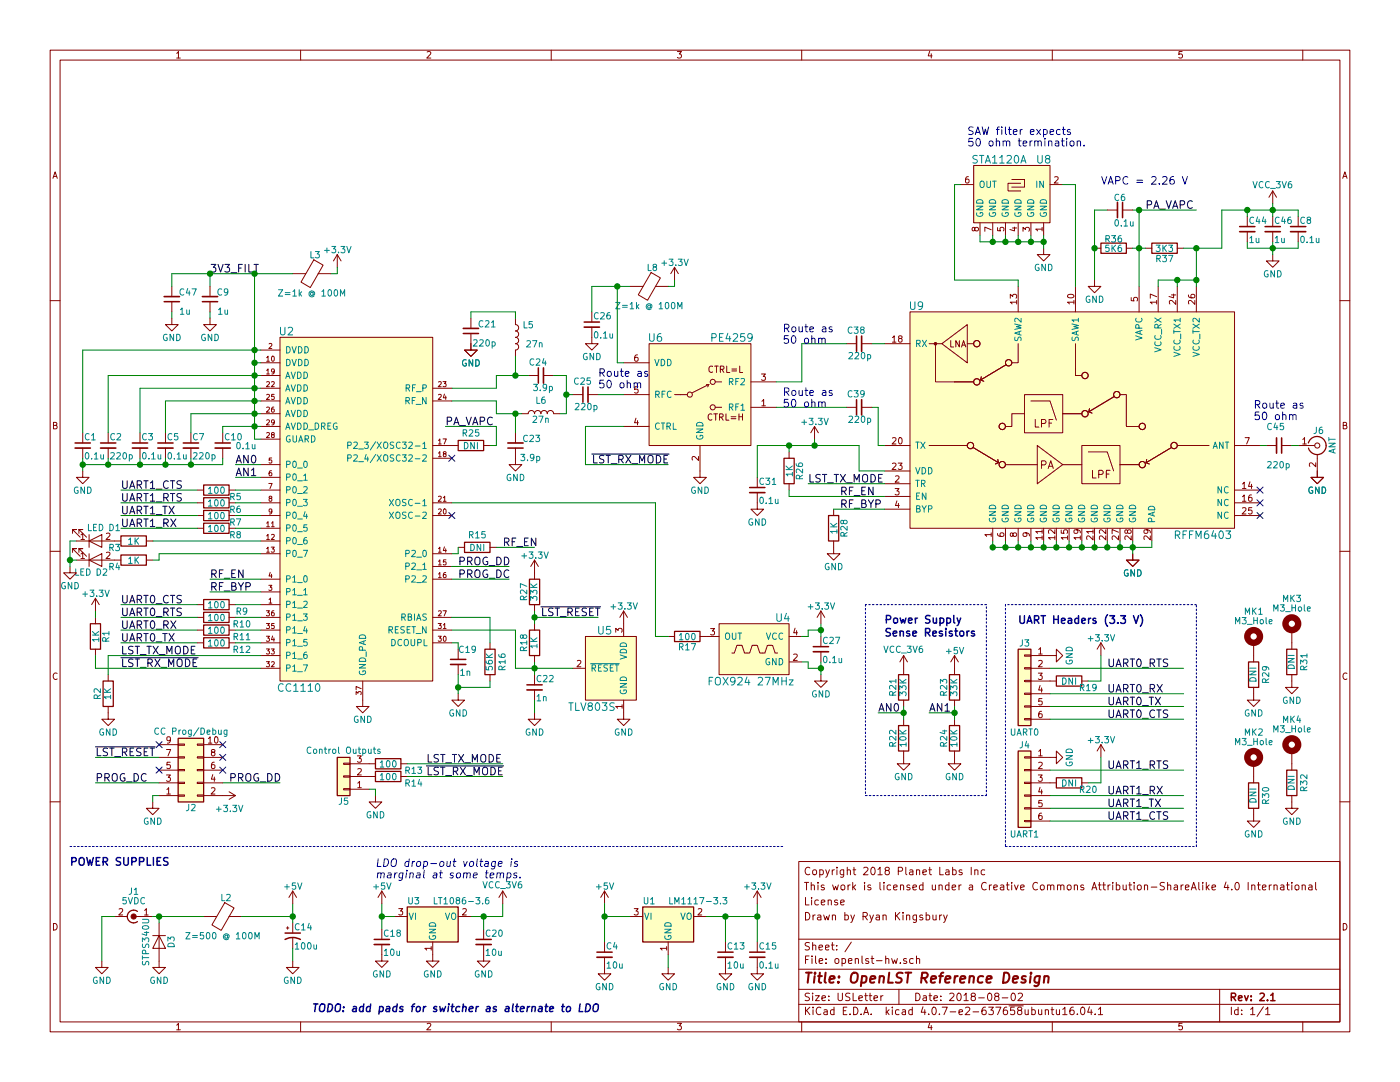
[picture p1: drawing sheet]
<svg xmlns="http://www.w3.org/2000/svg" width="279mm" height="216mm" viewBox="0 0 279 216" stroke-linecap="round" stroke-linejoin="round" font-family="sans-serif">
<g fill="none" stroke="#840000" stroke-width=".2">
<path d="M10 10h259.4v195.9h-259.4zM12 12h255.4v191.9h-255.4zM35.3 10.6l.3-.3v1.3M35.3 11.6h.7M60 10v2M85.2 10.4l.5-.1 .3 .3-.8 1h.8M110 10v2M135.2 10.3h.8l-.4 .5h.3l.1 .2-.1 .5-.2 .1-.5-.1M160 10v2M185.5 10.2l-.3 1h.8M185.9 10.7v.9M210 10v2"/>
<path d="M235.9 10.3h-.6v.6l.1-.1h.5l.1 .5-.3 .3-.4-.1M260 10v2M10.6 35.6l.4-1.3 .4 1.3M10.7 35.2h.6M191.8 36.8h2.5M193.3 35.3h-.4l-.2 .3v.7l.2 .2 .4-.1 .1-.4-.1-.2-.4-.1-.2 .3M194.3 33h15.2v11.5h-15.2zM201.9 35.8h2.6v1.5h-2.6M203.7 36.6h-2.5v1.5h2.5M209.5 36.8h2.6M210.5 35.4l.4-.1 .3 .3-.8 .9h.8M254 38.1v2.5"/>
<path d="M254 38.1l-.8 1.3M254 38.1l.8 1.3M268 35.6l.4-1.3 .4 1.3M268.1 35.2h.6M10 60h2M34.3 57.2v2M41.9 57.2v2M58.4 54.6h2.6M62.6 51.8l1.9 1.1-2.6 4.5-1.8-1.1zM63.5 54.6h2.5M67.3 50.8l-.8 1.3M67.3 50.8v2.5"/>
<path d="M67.3 50.8l.8 1.3M125.7 57.2h2.6M129.9 54.4l1.9 1-2.6 4.5-1.8-1.1zM130.8 57.2h2.5M134.6 53.3l-.7 1.3M134.6 53.3v2.6M134.6 53.3l.8 1.3M194.5 45.6l.3-.2h.3l.2 .2-.1 .4-.4 .1-.2-.1-.2-.6h-.3v.6l.2 .1 .2-.3M195.6 44.5v2.5M197.8 45.8l-1.3-.5v.9M198.1 44.5v2.5M199.1 45.4v.6l.6 .1-.1-.2 .1-.5h.5l.2 .2-.2 .5"/>
<path d="M200.7 44.5v2.5M201.6 59.5v-.8l.5 .5 .1-.4h.6l.1 .2-.1 .5M202 45.5h.9M202.5 45.3v.8l-1-.3M202.9 59.9v.8M203.2 44.5v2.5M203.2 57.2v5M204.2 46.2v-.8l.4 .4 .1-.4h.6l.1 .2-.1 .6M205.7 44.5v2.5M208 45.7h-1.3l.4 .4M208 45.4v.7M208.3 49.5v1.3h1.2l-1.2 1.3-1.3-1.3h1.3"/>
<path d="M208.3 44.5v2.5M213.1 58.9a.76 .76 0 0 1 1.2 .3 .74 .74 0 0 1-1.2-.2zM214.3 59.9v.8M214.6 57.2v5M218.4 55.9v1.3h1.3l-1.3 1.2-1.2-1.2h1.2M218.4 49.5h1.3M221 41.9h2M224 41.9h2.1M224.8 49.5h1.3M225.8 59.4v.6h.5l-.1-.1 .1-.5h.6l.1 .2-.1 .4M227.3 57.2v5M228.6 49.5h1.3"/>
<path d="M230.8 59.2l-1.2-.5v.8M230.8 59.9v.8M231.1 57.2v5M233.8 58.9h.8M234.2 58.7v.7l-.9-.2M234.6 59.9v.8l-.9-.8-.3 .3 .1 .5M234.9 49.5h1.3M234.9 57.2v5M237.2 58.9v.3l.3 .2h.7l.3-.2-.2-.4-.4-.1-.2 .2v.3l.2 .2M238.5 59.9v.8l-1-.8-.3 .3 .1 .5M238.8 57.2v5M248.9 43.2v2"/>
<path d="M248.9 46.2v2.1M254 50.8v1.3h1.3l-1.3 1.2-1.3-1.2h1.3M254 43.2v2M254 46.2v2.1M259.1 43.2v2M259.1 46.2v2.1M267.4 60h2M34.3 63.5v1.3h1.3l-1.3 1.2-1.3-1.2h1.3M34.3 60.2v2M41.9 63.5v1.3h1.3l-1.3 1.2-1.3-1.2h1.3M41.9 60.2v2M52.1 74.9h3.8"/>
<path d="M52.1 72.4h3.8M52.1 69.9h3.8M52.1 77.5h3.8M53.2 71.4l.3-.3v1M53.2 76.3l.4-.2 .2 .4-.6 .7h.6M53.2 78.8l.4-.1 .2 .3-.6 .7h.6M53.2 73.9l.3-.3v1M53.2 72.1h.6M53.2 74.6h.6M53.7 68.6l.4-.1 .2 .3-.7 .7h.7M54.2 76.3l.4-.2 .1 .4-.6 .7h.6M54.3 71.1h.1a.55 .55 0 0 1 .4 .5 .55 .55 0 0 1-.4 .5 .71 .71 0 0 1-.1-1z"/>
<path d="M54.7 78.7h-.5v.5l.5-.1v.5l-.1 .1-.4-.1M54.7 74l-.1 .2h-.3v-.5l.3-.1 .1 .2v.6l-.4 .2M55.9 67.3h30.5v68.6h-30.5zM86.4 77.5h3.8M87.5 76.3l.4-.2 .2 .4-.6 .7h.6M87.5 78.8l.4-.1 .2 .3-.6 .7h.6M88.4 76.1h.6l-.3 .4 .3 .1v.5l-.2 .1-.4-.1M88.7 78.6l-.2 .8h.6M89 79v.7M94 66.5v3.4h1.2l-1.2 1.2-1.3-1.2h1.3M94 63.5v2M102.9 63.5v1.3a.64 .64 0 0 1 .6 .6 .64 .64 0 0 1-.6 .6 .64 .64 0 0 1 .6 .7 .64 .64 0 0 1-.6 .6 .64 .64 0 0 1 .6 .7 .64 .64 0 0 1-.6 .6 .64 .64 0 0 1 .6 .6 .64 .64 0 0 1-.6 .7v1.2"/>
<path d="M105.4 74.9h2M108.5 74.9h2M114.3 78.7h2M117.3 78.7h2.1M118.1 65.3v3.3h1.3l-1.3 1.3-1.3-1.3h1.3M118.1 62.2v2.1M124.5 78.7h5M124.5 72.4h5M127.2 70.8l-.3 .1-.2 .2-.1 .7 .3 .3 .4-.1 .1-.5-.2-.2h-.3l-.3 .2M127.3 77.2h-.6l-.1 .5 .2-.1 .5 .1v.6l-.2 .1-.5-.1M129.5 68.6h20.4v20.3h-20.4zM134.6 78.7h2.6"/>
<path d="M141 76.7h.4M141.2 77.2l.3-.5-3.3 1.7M142.2 73.2a.61 .61 0 0 0-.8 .4 .61 .61 0 0 0 .6 .7l.2-.1M142.6 73.1h.7M142.7 76.2h1.3M143 73.1v1.2M143.8 73.7l.6-.1v-.4l-.6-.1v1.2M144.1 73.7l.4 .6M145 73.1v1.2h.6M146 73.6h1M146 74h1M147.6 73.1v1.2h.6"/>
<path d="M149.9 76.2h5M152 74.6h.8l-.5 .5 .4 .1v.6l-.2 .1-.5-.1M168.9 68.6h2M172 68.6h2M176.5 68.6h5.1M178.1 67.4l.4-.4v1.3M178.1 68.3h.7M179.6 67.5l-.3-.2 .1-.2 .2-.1 .4 .1v.3l-.6 .2-.1 .2 .1 .3 .2 .2h.2l.2-.3v-.3l-.2-.2M181.6 62.2h64.8v43.2h-64.8zM185.4 68.6h2.6M186.7 68.6v7.6h7.6M188 68.6l5-3.8v7.6z"/>
<path d="M189.7 68v1.2h.6M191.5 68v1.2l-.7-1.2v1.2M191.9 69.2l.4-1.2 .4 1.2M192 68.9h.6M193 68.6h1.3M195.7 75.8l.6 .3M200.8 72.8l-5.1 3 .1-.6M202.9 60.3h-1.3l.4 .4M203.2 68.6v3.8h-1.3M204.5 78.7h7.6v7.7h-7.6zM214.3 60.3h-1.2l.3 .4M214.6 68.6v6.3h1.3"/>
<path d="M222.4 79.1l-5.1 3.1 .1-.7M223.5 78.7h1.3v6.4h2.5M230.8 60.3h-1.2l.3 .4M10.7 84.9l.5-.1 .2-.2-.1-.2-.6-.1v1.3h.5l.2-.5-.3-.2M16.5 94v1.3h1.3l-1.3 1.2-1.3-1.2h1.3M16.5 86.4v2M16.5 89.4v2M21.6 86.4v2M21.6 89.4v2M27.9 86.4v2M27.9 89.4v2M33 86.4v2"/>
<path d="M33 89.4v2M38.1 86.4v2M38.1 89.4v2M39.4 97.8h1.2M44.4 86.4v2M44.4 89.4v2M45.7 97.8h1.3M52.1 82.6h3.8M52.1 85.1h3.8M52.1 92.7h3.8M52.1 95.3h3.8M52.1 97.8h3.8"/>
<path d="M52.1 80h3.8M52.1 87.6h3.8M53.2 81.3l.4-.1 .2 .3-.6 .7h.6M53.2 86.4l.4-.1 .2 .3-.6 .7h.6M53.2 83.9l.4-.1 .2 .3-.6 .7h.6M53.6 96.5h.7l-.4 1M53.9 99.4l-.2-.1 .1-.2h.4v.2l-.5 .3 .2 .4 .3-.1v-.4l-.1-.1M54.2 93.9l-.4 .1-.1 .7 .2 .2 .3-.1v-.4l-.3-.1-.2 .2M54.2 91.4h-.5v.5l.5-.1v.5l-.1 .1-.4-.1M54.4 86.7l-.2-.1 .1-.2h.4v.2l-.5 .3 .2 .4 .3-.1v-.4l-.1-.1M54.7 81.2l-.4 .1-.1 .7 .2 .2 .3-.1v-.4l-.3-.1-.2 .2M54.7 84.2l-.1 .2h-.3v-.6h.3l.1 .2v.6l-.4 .2"/>
<path d="M86.4 88.9h5M86.4 80h3.8M86.4 91.4h3.8M87.5 99.1l.4-.1 .2 .3-.6 .7h.6M87.5 87.9l.3-.3v1M87.5 90.4l.3-.3v1M87.5 88.6h.6M87.5 91.1h.6M88.4 87.6h.7l-.5 1M88.5 99.3l.2-.3v1M88.6 90.6l-.1-.2v-.2h.5v.2l-.5 .4 .1 .3 .4-.1v-.3l-.2-.1M96.5 88.9h1.3"/>
<path d="M102.9 89.4v3.3h1.2l-1.2 1.3-1.3-1.3h1.3M102.9 86.4v2M104.1 82.6l1.3-.1a.64 .64 0 0 1 .7-.6 .64 .64 0 0 1 .6 .7v-.1a.64 .64 0 0 1 .6-.6 .64 .64 0 0 1 .6 .7v-.1a.64 .64 0 0 1 .7-.6 .64 .64 0 0 1 .6 .7v-.1a.64 .64 0 0 1 .7-.6 .64 .64 0 0 1 .6 .7h1.3M124.5 85.1h5M126.9 83.4l-.3 1h.8M127.2 83.9v.9M139.4 91.1v.8l-.9-.8-.4 .2 .1 .5M139.7 88.9v6.4h1.3l-1.3 1.2-1.3-1.2h1.3M142.1 82.7a.61 .61 0 0 0-.8 .4 .61 .61 0 0 0 .6 .7l.2-.1M142.5 82.6h.7M142.7 81.3h1.3M142.8 82.6v1.2"/>
<path d="M143.6 83.2h.6l.1-.5-.7-.1v1.2M143.9 83.2l.4 .6M144.9 82.6v1.2h.6M145.9 83.2h1M145.9 83.5h1M147.5 83.2h.7M147.5 82.6v1.2M148.2 82.6v1.2M149.9 81.3h5M151.1 98.3v3.3h1.3l-1.3 1.3-1.2-1.3h1.2M151.1 95.3v2M152 80.1l.4-.4v1.3"/>
<path d="M152 81h.8M157.5 90.2v1.2M157.5 96.5v1.3M162.6 85.1l-.8 1.3M162.6 85.1v2.5M162.6 85.1l.7 1.3M168.9 81.3h2M172 81.3h2M176.5 88.9h5.1M176.5 96.5h5.1M176.5 99.1h5.1M176.5 94h5.1"/>
<path d="M178.1 87.4l.5-.1 .2 .4-.8 .9h.8M178.1 92.5l.5-.1 .2 .4-.8 .9h.8M178.6 97.5h.8l-.4 .5 .4 .1v.5l-.2 .2-.6-.2M178.7 95l.5-.1 .2 .4-.8 .9h.8M179 99.9l-.3 1h.8M179.2 92.4h.8l-.4 .5 .4 .1v.5l-.2 .2-.6-.2M179.4 87.4l.2-.1a.67 .67 0 0 1 .5 .7 .67 .67 0 0 1-.5 .6l-.3-.5zM185.4 88.9h7.6M194.2 89.3l5.1 3-.2-.6M199.3 92.3l-.7 .3M200.7 92.7h6.3M204.5 82.6h-2.6v2.5h-1.2"/>
<path d="M205.7 80h3.8l1.3 3.8M206.6 83.7v1.5h.7M207 88.9l5.1 3.8-5.1 3.8zM207.8 84.5l.8-.1 .1-.2v-.4l-.3-.1h-.6v1.5M207.9 92.8l.7-.1 .2-.2-.1-.4-.2-.2h-.6v1.6M209.2 93.5l.5-1.6 .5 1.6M209.3 93h.8M209.4 84.4h.5M210.1 83.7h-.7v1.5M212.1 82.6h3.8M212.1 92.7h3.8M215.9 88.9h7.6v7.6h-7.6z"/>
<path d="M217.2 90.2h3.8l1.2 3.8M217.3 82.2l.6 .2M218 93.9v1.5h.8M219.3 94.7l.7-.1 .2-.2-.1-.4-.2-.1h-.6v1.5M220.8 94.6h.5M221.5 93.9h-.7v1.5M223.5 92.7h3.8M228.7 92.3l.7 .3M233.8 89.3l-5.1 3 .2-.6M234.9 88.9h6.4M246.4 88.9h5.1M246.4 97.8h5.1"/>
<path d="M248 96.6l.3-.4v1.3M248 99.1l.3-.3v1.2M248 97.5h.7M248.5 87.3h.8l-.5 1.3M249.5 96.1l-.3 1h.7M249.8 98.8h-.4l-.2 .3v.7l.2 .2 .4-.1 .1-.4-.1-.2-.4-.1-.2 .3M249.8 96.6v.9M252.7 88.9h2.1M255.8 88.9h2M259.1 88.9h3.3M260 87.7l.3-.4v1.3M260 88.6h.7"/>
<path d="M262.6 92.4v.7l-.9-.7-.4 .2 .1 .5M262.9 90.7v4.6h1.3l-1.3 1.2-1.3-1.2h1.3M268.1 84.9l.5-.1 .2-.2-.1-.2-.6-.1v1.3h.5l.2-.5-.3-.2M10 110h2M14 113v1.3h-1.3l1.3 1.3 1.2-1.3h-1.2M14.5 106.4v-.7h.7h-.7l1.5 1.5M14.5 110.2v-.7h.7h-.7l1.5 1.5M15.2 108h8.9M15.2 111.8h8.9M15.7 106.4v-.7h.8h-.8l1.6 1.5M15.7 110.2v-.7h.8h-.8l1.6 1.5M16.2 106.7l.3-.3v1.2"/>
<path d="M16.2 110.5l.3-.3v1.3M16.2 107.6h.7M16.2 111.5h.7M17.8 108l2.5-1.3v2.5zM17.8 111.8l2.5-1.3v2.5zM17.8 106.7v2.5M17.8 110.5v2.5M19 119.4v2.5M19 119.4l-.7 1.3M19 119.4l.8 1.3M21.2 106.5l.5-.1 .2 .3-.7 .9h.7M21.2 110.3l.5-.1 .2 .3-.7 1h.7"/>
<path d="M29.2 108h1.3M29.2 111.8h1.3M39.4 100.3h1.2M39.4 102.9h1.2M39.4 105.4h1.2M45.7 100.3h1.3M45.7 102.9h1.3M45.7 105.4h1.3M52.1 118.1h3.8M52.1 115.6h3.8M52.1 100.3h3.8M52.1 102.9h3.8"/>
<path d="M52.1 105.4h3.8M52.1 108h3.8M52.1 110.5h3.8M53.2 104.4l.3-.3v1M53.2 106.9l.3-.3v1M53.2 109.5l.3-.3v1M53.2 105.1h.6M53.2 107.6h.6M53.2 110.2h.6M53.6 116.8h.7l-.4 .4 .3 .1v.4l-.1 .1-.5-.1M53.7 119.6l.3-.3v1M53.9 114.2l-.2 .7h.6"/>
<path d="M54.1 109.2h.6l-.3 .4 .3 .1v.4l-.1 .1-.5-.1M54.2 104.4l.3-.3v1M54.2 106.7l.4-.1 .1 .3-.6 .7h.6M54.2 114.6v.7M54.2 105.1h.5M54.3 102l-.2 .2-.3-.1v-.5l.3-.1 .2 .3-.1 .5-.4 .3M86.4 115.6h3.8M86.4 100.3h3.8M86.4 102.9h3.8M86.4 110.5h3.8M86.4 113h3.8M87.5 101.7l.4-.2 .2 .4-.6 .7h.6"/>
<path d="M87.5 109.5l.3-.3v1M87.5 112l.3-.3v1M87.5 114.6l.3-.4v1.1M87.5 110.2h.6M87.5 112.7h.6M87.5 115.3h.6M88.5 100h.5M88.5 101.7l.2-.2a.55 .55 0 0 1 .3 .6 .55 .55 0 0 1-.3 .5l-.2-.4zM88.7 109.1l-.2 .8h.6M89 114.2l-.4 .2-.1 .7 .1 .2 .4-.1v-.5l-.4-.1-.1 .2M89 109.5v.7M89 111.7h-.5v.5l.5-.1v.5l-.2 .1-.3-.1"/>
<path d="M91.4 109.2h1.3M97.8 109.2h1.3M106.7 111.8v3.8M106.7 111.8l-.8 1.2M106.7 111.8l.7 1.2M166.4 108v2.5h1.2l-1.2 1.3-1.3-1.3h1.3M166.4 101.6v1.3M176.5 101.6h5.1M179.3 100.4v.9M197.8 106.7h-1.3l.4 .3M197.8 106.3v.7M198.1 105.4v2.6"/>
<path d="M199.1 106.5v.3l.3 .2h.7l.3-.2-.2-.4-.4-.1-.2 .2v.3l.2 .2M200.7 105.4v2.6M202.2 106.6l.2-.3 .4 .1 .1 .2-.1 .3-.4 .1-.2-.1-.2-.5h-.3v.5l.2 .1 .3-.2M203.2 105.4v2.6M204.7 106.3l.3 .3v.2l-.3 .2-.5-.1v-.3l.2-.3a.84 .84 0 0 1 1 .4v.2M205.7 105.4v2.6M208 107.3h-1.3l.4 .3M208 106.1h-1.3l.4 .3M208 105.7v.7M208 106.9v.7M208.3 105.4v2.6M210.5 107.3h-1.3l.4 .3"/>
<path d="M210.5 105.7v.8l-.9-.8-.4 .2 .1 .5M210.5 106.9v.7M210.8 105.4v2.6M211.8 105.8v.6h.6l-.1-.2 .1-.4h.5l.2 .1-.2 .5M213.1 107.3h-1.3l.3 .3M213.1 106.9v.7M213.4 105.4v2.6M214.9 105.7l.2 .2v.3l-.2 .2-.5-.1-.1-.4 .3-.2a.84 .84 0 0 1 1 .4v.2M215.6 107.3h-1.3l.4 .3M215.6 106.9v.7M215.9 105.4v2.6M218.1 106.9v.8l-.9-.8-.3 .3 .1 .4"/>
<path d="M218.1 106.1h-1.2l.3 .3M218.1 105.7v.7M218.4 105.4v2.6M220.7 106.9v.8l-.9-.8-.4 .3 .1 .4M220.7 105.7v.8l-.9-.8-.4 .2 .1 .5M221 105.4v2.6M223.2 106.9v.8l-.9-.8-.4 .3 .1 .4M223.2 106.2l-1.3-.5v.8M223.5 105.4v2.6M225 105.9l.3-.2 .3 .1 .2 .1-.1 .4-.4 .1-.2-.1-.2-.5h-.3l-.1 .1 .1 .5h.2l.2-.2M225.8 106.9v.8l-1-.8-.3 .3 .1 .4M226.1 110.5v1.3h1.2l-1.2 1.2-1.3-1.2h1.3"/>
<path d="M226.1 105.4v2.6M228.8 105.7l.3 .2v.3l-.3 .2-.5-.1v-.4l.2-.2a.84 .84 0 0 1 1.1 .4v.2M229.6 106.9v.8l-.9-.8-.4 .3 .1 .4M229.9 105.4v2.6M246.4 100.3h5.1M246.4 102.9h5.1M248 101.4l.4-.1 .3 .4-.8 .9h.8M248 100h.7M249.8 101.3h-.6v.6l.2-.1 .4 .1v.5l-.1 .2-.5-.2M267.4 110h2M11.4 134.4a.62 .62 0 0 0-.8 .4 .62 .62 0 0 0 .6 .8l.2-.1M19 123.2v1.3"/>
<path d="M19 129.5v1.3M21.6 134.6v1.3M39.4 120.7h1.2M39.4 128.3h1.2M39.4 125.7h1.2M39.4 123.2h1.2M45.7 120.7h1.3M45.7 128.3h1.3M45.7 125.7h1.3M45.7 123.2h1.3M52.1 120.7h3.8M52.1 128.3h3.8"/>
<path d="M52.1 125.7h3.8M52.1 133.4h3.8M52.1 130.8h3.8M52.1 123.2h3.8M53.2 132h.6l-.4 .4 .3 .1v.4l-.1 .1-.4-.1M53.2 129.5h.6l-.4 .4 .3 .1v.4l-.1 .1-.4-.1M53.2 126.9h.6l-.4 .4 .3 .1v.5l-.1 .1-.4-.1M53.2 124.4h.6l-.4 .4 .3 .1v.4l-.1 .1-.4-.1M53.2 121.9h.6l-.4 .4 .3 .1v.4l-.1 .1-.4-.1M53.7 120.3h.6M54.1 129.5h.6l-.3 .4 .3 .1v.4l-.1 .1-.5-.1M54.2 132.1l.4-.1 .1 .3-.6 .7h.6"/>
<path d="M54.4 126.9l-.2 .7h.6M54.7 121.9l-.4 .1-.1 .7 .2 .2 .3-.1v-.5h-.3l-.2 .2M54.7 127.3v.7M54.7 124.4h-.5v.5l.5-.1v.5l-.1 .1-.4-.1M71.1 138.6v-.6l.4 .3 .1-.3h.4l.1 .2-.1 .4M72.1 137.4l-1-.4v.6M72.4 135.9v5.1h1.3l-1.3 1.2-1.3-1.2h1.3M86.4 128.3h3.8M86.4 125.7h3.8M86.4 123.2h3.8M87.5 126.9h.6l-.4 .4 .3 .1v.5l-.1 .1-.4-.1M87.5 124.4h.6l-.4 .4 .3 .1v.4l-.1 .1-.4-.1"/>
<path d="M87.5 122l.4-.1 .2 .3-.6 .7h.6M88.4 121.9h.7l-.5 1M88.5 124.7l.2-.3v1M88.5 125.4h.5M88.5 127.1l.2-.2a.55 .55 0 0 1 .3 .6 .55 .55 0 0 1-.3 .5l-.2-.4zM91.4 138.4v1.3h1.3l-1.3 1.3-1.2-1.3h1.2M91.4 129.5v2.1M91.4 132.6v2M97.8 128.3v1.2M97.8 134.6v1.3M106.7 120.7v1.2M106.7 124.5v1.2"/>
<path d="M106.7 130.8v1.3M106.7 134.6v2.1M106.7 137.7v2M114.3 133.4h2.5M115.2 131.9l.5-.1 .2 .3-.8 .9h.8M116.8 127h10.2v12.7h-10.2zM122.9 126.2v-.8l.5 .4 .1-.4h.5l.2 .2-.2 .6M124.5 139.7v3.8h1.2l-1.2 1.3-1.3-1.3h1.3M124.5 121.9v5.1M124.5 121.9l-.8 1.3M124.5 121.9l.7 1.3M133.3 127h1.3"/>
<path d="M139.7 127h3.8M141.8 125.4h.8l-.4 .5 .3 .1v.6l-.1 .1-.6-.1M143.5 124.5h14v10.1h-14zM146 130.3h.6l.5-1.5h1l.5 1.5h1l.5-1.5h1l.5 1.5h1.1l.5-1.5h1l.5 1.5h.5M157.5 132.1h2.5M157.5 127h2.5M158.4 130.6l.5-.1 .2 .4-.8 .9h.8M158.7 125.3l-.3 1h.8M159 125.8v.9M163.8 134.6v1.3h1.3l-1.3 1.3-1.2-1.3h1.2M163.8 121.9l-.7 1.3M163.8 121.9v2.6"/>
<path d="M163.8 127v2M163.8 130v2.1M163.8 121.9l.8 1.3M180.3 130.8v3.8M180.3 139.7v1.3M180.3 130.8l-.7 1.3M180.3 130.8l.8 1.3M190.5 130.8v3.8M190.5 139.7v1.3M190.5 130.8l-.8 1.3M190.5 130.8l.8 1.3M204.5 138.3h1.2v.3h-1.2z"/>
<path d="M204.5 135.8h1.2v.2h-1.2zM204.5 133.2h1.2v.3h-1.2zM204.5 130.7h1.2v.2h-1.2zM205.7 130.8h5.1v-1.3l1.3 1.3-1.3 1.3v-1.3M205.7 133.4h3.8M205.7 135.9h5.1M205.7 138.4h3.8M207.2 134.3h.8l-.4 .5 .3 .1v.6l-.1 .1-.6-.1M207.3 129.6l.3-.4v1.3M207.3 131.9l.5-.1 .2 .3-.8 .9h.8M207.3 130.5h.7M207.6 136.8l-.3 .9h.8"/>
<path d="M207.9 137.3v.8M207.9 139.4h-.6v.6l.2-.1 .4 .1v.5l-.1 .2-.5-.2M215.9 135.9h1.3M219.7 128.3l-.8 1.2M219.7 128.3v2.5M219.7 128.3l.8 1.2M250.2 137.2v2.5h1.3l-1.3 1.3-1.3-1.3h1.3M250.2 128.3v3.8M257.8 134.6v2.6h1.3l-1.3 1.2-1.3-1.2h1.3M257.8 125.7v3.8M268.8 134.4a.62 .62 0 0 0-.8 .4 .62 .62 0 0 0 .6 .8l.2-.1M10 160h2"/>
<path d="M21.6 141v2.5h-1.3l1.3 1.3 1.3-1.3h-1.3M31.7 158.8h3.9M31.7 156.2h3.9M31.7 153.7h3.9M31.7 151.1h3.9M31.7 148.6h3.9M33.2 154.6h.8l-.4 .5 .4 .1v.6l-.2 .1-.6-.1M33.2 149.6h.9l-.6 1.2M33.3 157.5l.4-.3v1.2M33.3 158.4h.7M34 152.1h-.6l-.1 .6 .2-.1 .5 .1v.5l-.2 .2-.5-.2M34 147.5l-.2 .3h-.3l-.2-.3 .1-.4 .4-.1 .2 .2a.84 .84 0 0 1-.3 1.1h-.3"/>
<path d="M35.6 148.5h1.2v.2h-1.2zM35.6 151h1.2v.3h-1.2zM35.6 153.5h1.2v.3h-1.2zM35.6 156.1h1.2v.2h-1.2zM35.6 158.6h1.2v.3h-1.2zM39.4 148.5h1.2v.2h-1.2zM39.4 151h1.2v.3h-1.2zM39.4 153.5h1.2v.3h-1.2zM39.4 156.1h1.2v.2h-1.2zM39.4 158.6h1.2v.3h-1.2zM40.6 158.8h6.4M40.6 156.2h3.8"/>
<path d="M40.6 153.7h3.8M40.6 151.1h3.8M40.6 148.6h3.8M41.6 147.4l.3-.4v1.3M41.6 148.3h.7M42.2 157.3l.5-.1 .2 .3-.8 .9h.8M42.4 150.1l-.2-.2 .1-.3 .5 .1v.3l-.5 .1-.1 .2v.4l.2 .1h.3l.2-.2-.1-.4-.1-.1M42.5 154.6l-.3 .9h.8M42.8 152.1h-.4l-.2 .3v.7l.2 .3 .4-.2 .1-.4-.1-.2h-.4l-.2 .2M42.8 155v.9M42.9 147.1l.2-.1a.67 .67 0 0 1 .4 .7 .67 .67 0 0 1-.4 .6l-.3-.5zM45.7 158l1.3 .8"/>
<path d="M47 158.8l-1.3 .7M68.6 152.3h1.2v.2h-1.2zM68.6 154.8h1.2v.3h-1.2zM68.6 157.4h1.2v.2h-1.2zM69.8 157.5h3.9M69.8 154.9h5.1M69.8 152.4h5.1M71.3 150.8h.8l-.4 .5 .4 .1v.6l-.2 .1-.6-.1M71.4 156.3l.4-.4v1.3M71.4 153.5l.5-.1 .2 .3-.8 .9h.8M71.4 157.2h.7M74.9 158.8v1.2h1.3l-1.3 1.3-1.2-1.3h1.2"/>
<path d="M80 154.9h1.3M80 152.4h1.3M106.7 142.2v1.3h1.2l-1.2 1.3-1.3-1.3h1.3M124.2 141h-1.3l.3 .3M124.2 140.6v.7M180.3 149.9v2.5h1.3l-1.3 1.3-1.2-1.3h1.2M180.3 143.5v1.3M190.5 149.9v2.5h1.3l-1.3 1.3-1.3-1.3h1.3M190.5 143.5v1.3M204.5 143.4h1.2v.2h-1.2zM204.5 140.8h1.2v.3h-1.2zM204.5 158.6h1.2v.3h-1.2z"/>
<path d="M204.5 156.1h1.2v.2h-1.2zM204.5 153.5h1.2v.3h-1.2zM204.5 151h1.2v.3h-1.2zM205.7 151.1h5.1v-1.2l1.3 1.2-1.3 1.3v-1.3M205.7 158.8h3.8M205.7 156.2h5.1M205.7 153.7h3.8M205.7 141h3.8M205.7 143.5h3.8M207.2 154.6h.8l-.4 .5 .3 .1v.6l-.1 .1-.6-.1M207.3 149.9l.3-.3v1.2M207.3 152.2l.5-.1 .2 .4-.8 .9h.8"/>
<path d="M207.3 150.8h.7M207.6 157.1l-.3 .9h.8M207.9 141.9l-.4 .1-.2 .2v.8l.2 .2 .4-.1 .1-.5-.1-.1-.4-.1-.2 .2M207.9 157.6v.8M207.9 159.7h-.6v.6l.2-.1 .4 .1v.6l-.1 .1-.5-.1M215.9 156.2h1.3M219.7 148.6v2.5M219.7 148.6l-.8 1.3M219.7 148.6l.8 1.3M250.2 152.4v3.8M257.8 158.8v2.5h1.3l-1.3 1.3-1.3-1.3h1.3M257.8 149.9v3.8"/>
<path d="M267.4 160h2M30.5 160v1.3h1.2l-1.2 1.3-1.3-1.3h1.3M58.4 177.8v2.5M58.4 177.8l-.7 1.3M58.4 177.8l.8 1.3M76.2 177.8l-.8 1.3M76.2 177.8v2.5M76.2 177.8l.8 1.3M100.3 177.8l-.7 1.3M100.3 177.8v2.5M100.3 177.8l.8 1.3M120.6 177.8l-.7 1.3"/>
<path d="M120.6 177.8v2.5M120.6 177.8l.8 1.3M151.1 177.8v2.5M151.1 177.8l-.7 1.3M151.1 177.8l.8 1.3M159.4 171.9h108v32h-108zM160.6 176.1h.8M160.8 179.1v1.5h.7M161 176.1v1.5M161.6 173.2a.71 .71 0 0 0-1 .5 .71 .71 0 0 0 .7 .8l.3-.1M161.9 176.7l.2-.1 .4 .1v.9M161.9 176.1v1.5"/>
<path d="M162 179.1v.1M162 179.6v1M162.3 173.7l.2-.1 .4 .1 .1 .6-.2 .2h-.3l-.2-.1zM163.2 176.1v.1M163.2 176.6v1M163.3 179.7l-.4-.1-.3 .3 .1 .5 .2 .2 .4-.1M163.6 173.6h.4l.3 .2-.1 .7h-.6M163.6 173.6v1.5M164.5 176.7a.37 .37 0 0 0-.6 .1l.1 .2 .5 .1v.2l-.2 .3-.4-.1M164.8 173.6l.4 .9M165.3 179.7l.2-.1 .4 .1v.9M165.3 179.6v1"/>
<path d="M165.5 173.6l-.5 1.3-.2 .2M166.1 173.6v.9M166.2 176.6l.3 1 .3-.7 .2 .7 .3-1M166.5 173.6l-.4 .2M167 173.1v.1M167 173.6v.9M167.1 179.7a.37 .37 0 0 0-.6 .1l.1 .2 .5 .1 .1 .2-.2 .3-.5-.1M167.9 176.7l.2-.1 .4 .1 .1 .6-.1 .2-.4 .1-.2-.2zM168.4 173.6l-.1 1.3-.2 .2-.4-.1M168.4 173.6h-.5l-.2 .2v.6l.2 .1h.5M169.1 173.7l.2-.1h.4v.9M169.1 173.1v1.4"/>
<path d="M169.2 176.6v1M169.7 176.6l-.5 .3M170.2 176.1v1.5M170.2 173.6h.6M170.3 177l.5 .6M170.4 173.1v1.2l.4 .2M170.8 176.6l-.6 .5M172.4 173.2l.5-.1 .3 .4-.9 1h.9M172.5 176.1v.1M172.5 176.6v1M173.8 176.7a.37 .37 0 0 0-.6 .1l.1 .2 .5 .1v.2l-.2 .3-.4-.1M173.9 173.2l.2-.1a.8 .8 0 0 1 .6 .7 .8 .8 0 0 1-.6 .7l-.2-.1-.1-.4z"/>
<path d="M175.2 173.5l.4-.4v1.4M175.2 174.5h.9M175.6 176.1v1.3l.2 .2M176.4 176.1v.1M176.4 176.6v1M176.9 173.7l-.3-.3 .1-.2 .2-.1h.4l.2 .2-.1 .3-.5 .1-.3 .3 .1 .4 .2 .1h.3l.3-.2v-.3l-.3-.3M177.7 176.7l-.4-.1-.3 .3 .1 .5 .2 .2 .4-.1M178.3 177.1l.7-.2v-.2l-.4-.1-.3 .2 .1 .7h.6M179.3 173.8h.7l.1-.2v-.4l-.2-.1h-.6v1.4M179.7 176.7l.2-.1 .4 .1v.9M179.7 176.6v1M180.8 173.1v1.2l.2 .2"/>
<path d="M181.6 176.7a.37 .37 0 0 0-.6 .1l.1 .2 .5 .1v.2l-.2 .3-.4-.1M181.6 173.6h.5l.1 .9M182.2 177.1l.7-.2v-.2l-.5-.1-.2 .2 .1 .7h.6M182.2 173.9l-.5 .1-.2 .2 .2 .3h.5M182.9 173.7l.2-.1h.4v.9M182.9 173.6v.9M184.2 174.1l.7-.2-.1-.3h-.4l-.2 .2 .1 .7h.5M184.2 176.7l-.4-.1-.3 .3 .1 .5 .2 .2 .4-.1M184.2 176.1v1.5M185.3 173.6h.6M185.5 173.1v1.2l.4 .2M186.1 176.6v.9l.4 .1 .2-.2"/>
<path d="M186.7 176.6v1M187.4 176.7l.2-.1 .4 .1v.9M187.4 176.6v1M187.6 173.1v1.4h.7M188.8 173.6h.6v.9M189.4 176.7l-.4-.1-.3 .3v.5l.3 .2 .4-.1M189.4 176.1v1.5M189.4 173.9l-.5 .1-.2 .2 .2 .3h.5M190 177.1l.7-.2v-.2l-.5-.1-.2 .2 .1 .7h.6M190.1 173.6h.5l.2 .2-.1 .7h-.6M190.1 173.1v1.4M191.4 176.6v1"/>
<path d="M191.8 176.6l-.4 .3M192 173.6a.37 .37 0 0 0-.6 .2l.1 .2 .5 .1v.2l-.2 .2h-.4M193.5 176.7h.6v.9M193.8 173.1v1.4M194.1 176.9l-.5 .1-.2 .2 .2 .4 .5-.1M194.5 173.7l.2-.1h.4l.1 .9M194.5 173.6v.9M196.5 173.6h-.4l-.3 .2 .1 .6 .2 .1h.4M196.8 176.2a.71 .71 0 0 0-1 .5 .71 .71 0 0 0 .7 .9l.3-.2M197.5 176.6v1M197.9 176.6l-.4 .3M198.3 177.1l.7-.2v-.2l-.4-.1-.3 .2 .1 .7h.6"/>
<path d="M199.7 176.7h.6v.9M200.3 176.9l-.5 .1-.2 .2 .2 .4 .5-.1M200.8 176.6h.6M201 176.1v1.3l.4 .2M201.9 176.1v.1M201.9 176.6v1M202.5 176.6l.3 1 .4-1M203.7 177.1l.7-.2-.1-.2-.4-.1-.2 .2 .1 .7h.5M204.5 163.7h1.2v.3h-1.2zM204.5 161.2h1.2v.2h-1.2zM205.7 161.3h3.8M205.7 163.8h3.8"/>
<path d="M207.1 176.2a.71 .71 0 0 0-1 .5 .71 .71 0 0 0 .7 .9l.3-.2M207.7 176.7l.2-.1 .4 .1 .1 .6-.1 .2-.4 .1-.2-.2zM207.9 162.3h-.4l-.2 .3v.7l.2 .2 .4-.1 .1-.4-.1-.2-.4-.1-.2 .3M209 176.7l.2-.1 .4 .1 .1 .9M209 176.6v1M209.7 176.8a.36 .36 0 0 1 .3-.2 .36 .36 0 0 1 .3 .2v.8M211 176.7l.3-.1 .3 .1 .1 .9M211 176.6v1M211.7 176.8a.36 .36 0 0 1 .3-.2 .36 .36 0 0 1 .3 .2v.8M213.1 176.7l.2-.1 .4 .1 .1 .6-.2 .2-.3 .1-.2-.2zM214.4 176.7l.2-.1 .4 .1v.9M214.4 176.6v1"/>
<path d="M216.3 176.7a.37 .37 0 0 0-.6 .1v.2l.6 .1v.2l-.2 .3-.4-.1M217.9 177.6l.5-1.5 .5 1.5M218 177.1h.7M219.2 176.6h.6M219.4 176.1v1.3l.4 .2M220.1 176.6h.5M220.3 176.1v1.3l.3 .2M221.1 176.6v1M221.6 176.6l-.5 .3M222.1 176.1v.1M222.1 176.6v1M222.8 176.7l.4-.1 .3 .3-.1 .6h-.6"/>
<path d="M222.8 176.1v1.5M224.1 176.6l.1 .9 .4 .1 .2-.2M224.8 176.6v1M225.3 176.6h.5M225.5 176.1v1.3l.3 .2M226.3 176.1v.1M226.3 176.6v1M227.1 176.7l.2-.1 .4 .1 .1 .6-.2 .2-.3 .1-.2-.2zM228.4 176.7l.2-.1 .4 .1v.9M228.4 176.6v1M229.7 177h1.2M232.4 176.1h-.6l-.3 .3 .1 .3 .7 .3v.4l-.2 .2-.6-.1"/>
<path d="M233 176.7l.2-.1 .4 .1 .1 .9M233 176.1v1.5M234.4 176.7h.5l.1 .9M235 176.9l-.5 .1-.2 .2 .2 .4 .5-.1M235.7 176.6v1M236.1 176.6l-.4 .3M236.6 177.1l.7-.2-.1-.2-.4-.1-.2 .2 .1 .7h.5M237.7 177.6l.5-1.5 .5 1.5M237.9 177.1h.7M239.2 176.1v1.3l.2 .2M240 176.1v.1M240 176.6v1"/>
<path d="M240.7 176.1v1.5M240.9 177l.4 .6M241.3 176.6l-.6 .5M241.9 177.1l.7-.2-.1-.2-.4-.1-.2 .2 .1 .7h.5M244.7 176l-.4 1.1h1M245 176.6v1M245.8 177.4v.2M246.6 176.2l.2-.1a.8 .8 0 0 1 .5 .7 .8 .8 0 0 1-.5 .8l-.2-.2-.1-.4zM249.1 176.1v1.5M249.8 176.7l.2-.1 .4 .1v.9M249.8 176.6v1M250.2 161.3v2.5h1.3l-1.3 1.3-1.3-1.3h1.3"/>
<path d="M251 176.6h.5M251.2 176.1v1.3l.3 .2M251.9 177.1l.8-.2-.1-.2-.4-.1-.3 .2 .1 .7h.6M253.3 176.6v1M253.7 176.6l-.4 .3M254.3 176.7l.2-.1 .3 .1 .1 .9M254.3 176.6v1M255.6 176.7h.6v.9M256.2 176.9l-.4 .1-.3 .2 .3 .4 .4-.1M256.7 176.6h.6M256.9 176.1v1.3l.4 .2M257.8 176.1v.1"/>
<path d="M257.8 176.6v1M258.5 176.7l.2-.1 .5 .1v.6l-.1 .2-.4 .1-.2-.2zM259.9 176.7l.2-.1 .4 .1v.9M259.9 176.6v1M261.2 176.7h.6v.9M261.8 176.9l-.4 .1-.3 .2 .3 .4 .4-.1M262.6 176.1v1.3l.2 .2M10.7 184.3a.65 .65 0 0 1 .7 .6 .65 .65 0 0 1-.7 .7zM20.3 191.8v1.2h1.3l-1.3 1.3-1.3-1.3h1.3M22.9 182.9h2.5M23.8 181.4l.5-.1 .2 .4-.8 .9h.8M26.7 182.9h3.8"/>
<path d="M28.9 181.7l.3-.4v1.3M28.9 182.6h.7M30.5 186.7h2.5M31.7 186.7l1.3 2.5h-2.5zM31.7 184.2v8.8h1.3l-1.3 1.3-1.2-1.3h1.2M40.6 182.9h2.6M44.9 180.1l1.8 1.1-2.6 4.4-1.8-1zM45.7 182.9h2.6M57.1 185.2h.6M57.4 184.9v.5M58.4 191.8v1.2h1.3l-1.3 1.3-1.3-1.3h1.3M58.4 184.2v2"/>
<path d="M58.4 187.2v2M76.2 188.5v3.3h1.3l-1.3 1.2-1.3-1.2h1.3M76.2 185.4v2.1M78.7 182.9h2.6M79.6 181.3h.8l-.5 .5 .4 .1v.5l-.2 .2-.5-.2M86.1 189.2h-1.3l.3 .4M86.1 188.9v.7M86.4 188v3.8h1.2l-1.2 1.2-1.3-1.2h1.3M91.4 182.9h2.6M92.4 181.4l.4-.1 .3 .4-.8 .9h.8M96.5 188.5v3.3h1.3l-1.3 1.2-1.3-1.2h1.3M96.5 185.4v2.1"/>
<path d="M120.6 191v3.3h1.3l-1.3 1.3-1.2-1.3h1.2M120.6 188v2M125.7 182.9h2.6M126.6 181.3h.8l-.5 .5 .4 .1v.5l-.2 .2-.5-.2M133 189.2h-1.2l.3 .4M133 188.9v.7M133.3 193v1.3h1.3l-1.3 1.3-1.2-1.3h1.2M133.3 188v2.5M138.4 182.9h2.6M139.3 181.4l.5-.1 .3 .4-.8 .9h.8M144.8 191v3.3h1.2l-1.2 1.3-1.3-1.3h1.3M144.8 188v2"/>
<path d="M151.1 191v3.3h1.3l-1.3 1.3-1.2-1.3h1.2M151.1 188v2M159.4 197.4h108M159.4 193.4h108M159.4 187.4h108M160.8 182.1a.76 .76 0 0 1 .8 .7 .76 .76 0 0 1-.8 .8zM160.8 191.5h.5M161.5 190.8h-.7v1.5M161.5 198.2h-.5l-.3 .3 .1 .3 .7 .3v.4l-.2 .2-.6-.1M161.5 188.1h-.5l-.3 .2 .1 .3 .7 .4v.4l-.2 .2-.6-.1M162.1 190.8v.1M162.1 191.3v1"/>
<path d="M162.2 198.2v.1M162.2 188.7l.2-.1h.4v1M162.2 188.1v1.5M162.2 198.7v1M162.3 182.6v1M162.7 182.6l-.4 .3M162.7 198.7h.8l-.8 1h.8M162.8 190.8v1.2l.2 .3M163.2 182.7h.6v.9M163.4 189.1l.8-.2-.1-.3h-.4l-.3 .2 .1 .7h.6M163.5 191.8l.7-.2-.1-.3h-.4l-.2 .2 .1 .7h.5M163.8 182.9l-.5 .1-.2 .2 .2 .4 .5-.1"/>
<path d="M163.9 180.1l.7-.2v-.2l-.5-.1-.2 .2 .1 .7h.6M164 199.2l.7-.2v-.2l-.4-.1-.3 .2 .1 .7h.6M164.4 182.6l.3 1 .3-.7 .3 .7 .2-1M164.7 189.1l.8-.2-.1-.3h-.4l-.3 .2 .1 .7h.6M164.8 192.1v.2M164.8 191.3v.2M165.4 199.5v.2M165.4 198.8v.1M165.9 188.6h.6M166.1 188.1v1.3l.4 .2M166.1 182.7l.2-.1 .4 .1 .1 .9M166.1 182.6v1"/>
<path d="M166.7 191.4l.2-.1 .4 .1 .1 .6-.1 .2-.4 .1-.2-.2zM167 189.4v.2M167 188.6v.2M167.3 198.2v1.2l.2 .3h.3l.3-.3v-1.2M167.8 180.1l.7-.2-.1-.2-.4-.1-.2 .2v.7h.6M168 191.3h.5l.3 .2-.2 .7h-.6M168 191.3v1.5M168.6 182.7l.4-.1 .3 .3-.1 .6h-.6M168.6 182.1v1.5M169.3 191.8l.7-.2v-.3h-.5l-.2 .2 .1 .7h.6M169.6 198.2h-.6l-.2 .3v.3l.7 .3v.4l-.2 .2-.5-.1M169.8 182.6l.4 1"/>
<path d="M169.9 188l-1.3 1.9M170.3 198.2v1.5h.7M170.5 182.6l-.5 1.3-.2 .2M170.7 191.4l.2-.1h.4v1M170.7 191.3v1M171.4 199.2l.7-.2v-.2l-.5-.1-.2 .2 .1 .7h.6M172 190.8v1.2l.2 .3M172.2 182.9l.7-.1 .2-.2-.1-.4-.2-.1h-.6v1.5M172.6 198.7h.5M172.6 182.9l.5 .7M172.8 198.2v1.3l.3 .2M173.3 191.3a.37 .37 0 0 0-.6 .2l.1 .2 .5 .1 .1 .2-.2 .3-.5-.1"/>
<path d="M173.4 198.7h.6M173.6 182.6l.3 1M173.6 198.2v1.3l.4 .2M173.8 191.3h.6M174 190.8v1.2l.4 .3M174.3 182.6l-.5 1.3-.2 .2M174.4 199.2l.7-.2v-.2l-.4-.1-.3 .2 .1 .7h.6M174.9 182.7h.6v.9M174.9 191.7h1.1M175.5 182.9l-.5 .1-.2 .2 .2 .4 .5-.1M175.8 198.7v1M176.2 198.7l-.4 .3"/>
<path d="M176.2 182.7l.2-.1 .4 .1 .1 .9M176.2 182.6v1M176.8 191.4l.2-.1h.3l.1 1M176.8 190.8v1.5M178 191.3l.3 1 .2-.8 .3 .8 .3-1M178.7 182.1v1.5M178.9 182.7l.7 .9M179.4 197.4v3M179.6 182.1l-.9 .8M179.7 192.1v.2M180.2 182.1v.1M180.2 182.6v1"/>
<path d="M180.9 191.3a.37 .37 0 0 0-.6 .2l.1 .2 .5 .1 .1 .2-.3 .3-.4-.1M180.9 182.7l.2-.1 .4 .1 .1 .9M180.9 182.6v1M182.2 191.3h-.4l-.3 .2 .1 .6 .2 .2 .4-.1M182.8 198.2a.76 .76 0 0 1 .8 .7 .76 .76 0 0 1-.8 .8zM182.9 191.4l.2-.1h.4v1M182.9 182.6v1.3l-.3 .2-.3-.1M182.9 182.7l-.4-.1-.3 .3 .1 .5 .2 .2 .4-.1M182.9 190.8v1.5M184.1 182.7a.37 .37 0 0 0-.6 .1l.1 .2 .5 .1 .1 .2-.2 .3-.5-.1M184.3 198.8h.5l.1 .9M184.8 182.7l.5-.1 .2 .3-.1 .6h-.6"/>
<path d="M184.8 182.1v1.5M184.9 199l-.5 .1-.2 .2 .2 .4 .5-.1M185.4 198.7h.6M185.6 198.2v1.3l.4 .2M186.2 182.6l.1 .9 .3 .1 .2-.2M186.4 199.2l.7-.2-.1-.2-.4-.1-.2 .2 .1 .7h.5M186.8 182.6v1M187.5 182.6v1M187.8 199.5v.2M187.8 198.8v.1M188 182.6l-.5 .3M188.3 182.6l.4 1"/>
<path d="M189.1 182.6l-.6 1.3-.2 .2M189.5 198.3l.6-.1 .3 .4-.9 1.1h.9M191.1 198.3l.2-.1a.8 .8 0 0 1 .5 .7 .8 .8 0 0 1-.5 .8l-.2-.2-.1-.4zM192.4 198.6l.4-.4v1.5M192.4 199.7h.8M194.1 198.8l-.3-.3 .1-.2 .2-.1h.4l.2 .3-.1 .2-.5 .1-.3 .3v.3l.3 .3h.3l.3-.3v-.3l-.3-.3M195.3 199.1h1.1M197.2 198.3l.2-.1a.8 .8 0 0 1 .6 .7 .8 .8 0 0 1-.6 .8l-.2-.2-.1-.4zM198.8 198.8l-.3-.3 .1-.2 .2-.1h.4l.2 .3-.1 .2-.5 .1-.3 .3 .1 .4 .2 .2h.3l.3-.3v-.3l-.3-.3M200 199.1h1.1M202 198.2h.1a.8 .8 0 0 1 .6 .7 .8 .8 0 0 1-.6 .8 .97 .97 0 0 1-.1-1.5zM203.2 198.3l.6-.1 .3 .4-1 1.1h1"/>
<path d="M243.4 197.4v6.5M268.1 184.3a.65 .65 0 0 1 .7 .6 .65 .65 0 0 1-.7 .7zM35.3 204.5l.3-.3v1.3M35.3 205.5h.7M60 203.9v2M85.2 204.3l.5-.1 .3 .3-.8 1h.8M110 203.9v2M135.2 204.2h.8l-.4 .5h.3l.1 .2-.1 .5-.2 .1-.5-.1M159.4 200.4h108M160 203.9v2M160.8 201v1.5M161 201.6l.6 .9"/>
<path d="M161.6 201l-.8 .8M162.3 201v.1M162.3 201.5v1M163.8 201.1a.71 .71 0 0 0-1 .5 .71 .71 0 0 0 .8 .9l.2-.2M164.5 201.5h.5l.1 1M165.1 201.8l-.5 .1-.2 .2 .2 .4 .5-.1M166.4 201.5h-.4l-.3 .3 .1 .5 .2 .2 .4-.1M166.4 201v1.5M168.3 201.7h.5M169 201h-.7v1.5h.7M169.6 202.3v.2M170.4 201a.76 .76 0 0 1 .8 .7 .76 .76 0 0 1-.8 .8z"/>
<path d="M171.9 202.3v.2M172.4 202.5l.4-1.5 .6 1.5M172.5 202h.7M173.9 202.3v.2M176.9 201v1.5M177 201.9l.4 .6M177.4 201.5l-.5 .5M178.1 201v.1M178.1 201.5v1M179.4 201.5h-.4l-.3 .3 .1 .5 .2 .2 .4-.1M180.1 201.5h.6v1M180.7 201.8l-.5 .1-.2 .2 .2 .4 .5-.1"/>
<path d="M182.1 201.5h-.5l-.2 .3v.5l.2 .2 .5-.1M182.1 201v1.5M184.2 200.9l-.4 1.1h1M184.6 201.5v1M185.3 202.3v.2M185.5 204.1l-.3 1h.8M185.9 204.6v.9M186.1 201.1l.2-.1a.8 .8 0 0 1 .6 .7 .8 .8 0 0 1-.6 .8l-.2-.2-.1-.4zM187.5 202.3v.2M188 201h1.1l-.7 1.5M189.6 201.9h1.2M191.4 202l.7-.2-.1-.3h-.4l-.2 .2 .1 .7h.5"/>
<path d="M192.7 201.1l.6-.1 .2 .4-.9 1.1h.9M194.2 201.9h1.1M196.7 201h-.5a1.11 1.11 0 0 0-.1 1.4l.4 .1 .2-.2 .1-.5-.3-.3-.4 .1-.1 .2M197.3 201h.9l-.5 .5 .5 .2v.6l-.2 .2-.7-.2M198.7 201h1l-.6 1.5M200.9 201h-.4a1.11 1.11 0 0 0-.1 1.4l.4 .1 .2-.2 .1-.5-.3-.3-.4 .1-.2 .2M201.4 200.7h2.8M202.4 201h-.7v.7l.2-.2 .5 .1 .1 .2-.1 .5-.2 .2-.5-.2M203.4 201.6l-.3-.3v-.2l.3-.1h.4l.1 .2v.3l-.5 .1-.3 .3v.4l.3 .2h.3l.2-.3v-.3l-.2-.3M204.6 201.5v.9l.4 .1 .2-.2M205.2 201.5v1M205.9 201.5h.4l.3 .3-.1 .6h-.6"/>
<path d="M205.9 201v1.5M207.3 201.5v.9l.4 .1 .2-.2M207.9 201.5v1M208.6 201.6l.2-.1h.4v1M208.6 201.5v1M209.8 201.5h.5M210 201v1.3l.3 .2M210 203.9v2M210.8 201.5l.1 .9 .4 .1 .2-.2M211.5 201.5v1M212.1 201.4l.4-.4v1.5M212.1 202.5h.9"/>
<path d="M214.2 201h-.4a1.11 1.11 0 0 0-.1 1.4l.4 .1 .2-.2 .1-.5-.3-.3-.4 .1-.2 .2M215 202.3v.2M215.8 201.1l.2-.1a.8 .8 0 0 1 .5 .7 .8 .8 0 0 1-.5 .8l-.2-.2-.2-.4zM217.4 200.9l-.3 1.1h.9M217.8 201.5v1M218.6 202.3v.2M219.2 201.4l.4-.4v1.5M219.2 202.5h.9M235.9 204.2h-.6v.6l.1-.1h.5l.1 .5-.3 .3-.4-.1M245.7 201v1.5M247.1 201.5h-.4l-.3 .3 .1 .5 .2 .2 .4-.1M247.1 201v1.5"/>
<path d="M247.8 202.3v.2M247.8 201.5v.2M249.6 201.4l.4-.4v1.5M249.6 202.5h.8M252.1 200.9l-1.2 1.9M252.6 201.4l.4-.4v1.5M252.6 202.5h.8M260 203.9v2"/>
<circle cx="137.7" cy="78.7" r=".51"/>
<circle cx="142.2" cy="76.2" r=".51"/>
<circle cx="194.9" cy="68.6" r=".63"/>
<circle cx="194.9" cy="76.2" r=".63"/>
<circle cx="201.3" cy="72.4" r=".63"/>
<circle cx="216.5" cy="74.9" r=".63"/>
<circle cx="222.9" cy="78.7" r=".63"/>
<circle cx="142.2" cy="81.3" r=".51"/>
<circle cx="193.7" cy="88.9" r=".63"/>
<circle cx="200" cy="85.1" r=".63"/>
<circle cx="200" cy="92.7" r=".63"/>
<circle cx="216.5" cy="82.5" r=".63"/>
<circle cx="228" cy="92.7" r=".63"/>
<circle cx="228" cy="85.1" r=".63"/>
<circle cx="234.3" cy="88.9" r=".63"/>
<circle cx="262.9" cy="88.9" r=".51"/>
</g>
<g fill="none" stroke="#840000" stroke-width=".3">
<path d="M224 40.4v3M247.4 45.2h3M252.5 45.2h3M257.6 45.2h3M32.8 60.2h3M40.4 60.2h3M92.5 66.5h3M107.4 73.4v3.1M116.3 77.2v3.1M116.6 64.3h3M170.9 67.1v3M170.9 79.8v3"/>
<path d="M15 88.4h3M20.1 88.4h3M26.4 88.4h3.1M31.5 88.4h3M36.6 88.4h3M42.9 88.4h3.1M101.3 89.4h3.1M149.6 97.3h3.1M255.8 87.4v3M89.9 131.6h3.1M105.2 136.7h3M162.3 129h3.1"/>
<path d="M56.9 187.5a3.2 3.2 0 0 1 3 0M56.9 186.2h3M74.7 187.5h3M95 187.5h3M119.1 190h3.1M143.3 190h3M149.6 190h3.1M245.7 199l.8-.1 .1-.2-.1-.4-.2-.1h-.6v1.5M246.1 199l.5 .7M247.2 199.2l.7-.2-.1-.2-.4-.1-.2 .2v.7h.6M248.4 198.7l.3 1 .4-1M249.7 199.5v.2"/>
<path d="M249.7 198.8v.1M251.5 198.3l.5-.1 .3 .4-.9 1.1h.9M253 199.5v.2M253.6 198.6l.4-.4v1.5M253.6 199.7h.9"/>
</g>
<g fill="none" stroke="#840000" stroke-width=".41">
<path d="M160.9 194.1h1.1M161.4 194.1l-.2 2M162.6 194.8l-.2 1.3M162.7 194.1l-.1 .2 .2-.1-.1-.1-.1 .2M163.3 194.8h.7M163.6 194.1l-.2 1.7 .1 .2 .4 .1M164.8 194.1l-.2 1.7 .2 .3M165.6 195.4l.9-.2v-.4h-.8l-.2 1 .3 .3 .5-.1M167.3 195.9l.1 .1-.1 .1-.1-.1 .1-.1v.2M167.5 194.8l-.1 .2-.1-.1 .2-.1-.1 .2M170 194.4a.66 .66 0 0 1 1.1 0 1.43 1.43 0 0 1-.5 1.7l-.6-.1a1.49 1.49 0 0 1 0-1.6zM172.1 194.8a.65 .65 0 0 1 .8 .1l-.1 1a.67 .67 0 0 1-.9 .1"/>
<path d="M172.1 194.8l-.3 2M173.7 195.4l1-.2-.1-.4h-.6l-.3 .2v1l.2 .1 .6-.1M175.6 194.9l.3-.1h.5l-.1 1.3M175.6 194.8l-.2 1.3M177.5 194.1l-.3 2h1M180.1 194.2l-.7-.1-.3 .2-.2 .4a.81 .81 0 0 0 .9 .5l.2 .3-.3 .5-.2 .1-.7-.1M180.7 194.1h1.2M181.3 194.1l-.2 2M183.9 195.1l1-.1a.56 .56 0 0 0 .1-.8l-1-.1-.2 2M184.4 195.1l.6 1M185.8 195.4l1-.2-.1-.4h-.5l-.3 .2-.1 1 .2 .1 .6-.1M187.4 194.8h.8"/>
<path d="M188.3 194.1l-.4 .1-.1 .2-.2 1.7M188.7 195.4l1-.2-.1-.4h-.6l-.3 .2v1l.2 .1 .6-.1M190.6 194.8l-.2 1.3M191.1 194.8h-.3l-.3 .3M191.6 195.4l1-.2v-.4h-.6l-.3 .2v1l.1 .1 .6-.1M193.5 194.9l.3-.1h.5v1.3M193.5 194.8l-.1 1.3M196.2 194.8a.7 .7 0 0 0-1 .3v.8l.3 .2 .6-.1M196.9 195.4l1-.2-.1-.4h-.5l-.3 .2-.1 1 .2 .1 .6-.1M200.4 194.1a.97 .97 0 0 1 1 .6 .97 .97 0 0 1-.3 1.1l-.4 .3h-.5zM202.2 195.4l.9-.2v-.4h-.6l-.3 .2v1l.2 .1 .5-.1M204.7 194.8h-.5l-.3 .3 .3 .3 .4 .1 .1 .3-.1 .2-.2 .1-.6-.1"/>
<path d="M205.7 194.8l-.2 1.3M205.8 194.1l-.1 .2 .2-.1-.1-.1-.1 .2M207.5 194.8l-.3 1.8a.53 .53 0 0 1-.8 .1M207.5 194.8a.7 .7 0 0 0-1 .3v.8l.3 .2 .6-.1M208.4 194.9l.3-.1h.5v1.3M208.5 194.8l-.2 1.3"/>
</g>
<g fill="none" stroke="#008484" stroke-width=".2">
<path d="M195 31.1a.62 .62 0 0 0-.8 .1v.4l.8 .4v.4a.62 .62 0 0 1-.8 .1M195.5 31h.8M195.6 36.3l.3-.2 .3 .1a.83 .83 0 0 1-.1 1.2 .44 .44 0 0 1-.5-.4zM195.9 31v1.5M196.6 32.5l.6-1.5 .5 1.5M196.8 32.1h.7M197 36.1v1.1l.2 .2h.2l.3-.2v-1.1M198.1 31.4l.4-.4v1.5M198.1 32.5h.9M198.1 36.1h.7M198.5 36.1v1.3M199.5 31.4l.5-.4v1.5"/>
<path d="M199.5 32.5h.9M201 31.2l.5-.2 .4 .4-1 1.1h1M202.6 31.2l.2-.2a.81 .81 0 0 1 .5 .8 .81 .81 0 0 1-.5 .7l-.2-.1-.2-.4zM203.7 32.5l.5-1.5 .5 1.5M203.9 32.1h.7M206.9 36.1v1.3M207.1 31v1.3l.3 .2h.3l.3-.2v-1.3M208.2 36.1v1.3l-.7-1.3v1.3M208.9 31.7l-.3-.3 .1-.2 .2-.2 .5 .1 .1 .2-.1 .2-.6 .3-.2 .2v.3l.3 .2h.3l.3-.2v-.3l-.3-.3M223.3 38.9a.61 .61 0 0 0-.9 .4 .61 .61 0 0 0 .6 .7l.3-.1M224.4 38.8h-.4l-.2 .3v.7l.2 .2 .4-.1 .1-.4-.1-.2-.4-.1-.2 .3M250.1 36.2l.4 1.3 .4-1.3"/>
<path d="M252 36.3a.61 .61 0 0 0-.8 .5 .61 .61 0 0 0 .6 .7l.2-.1M253.3 36.3a.61 .61 0 0 0-.8 .5 .61 .61 0 0 0 .6 .7l.2-.1M253.6 37.6h.9M254.7 36.2h.8l-.4 .5 .3 .1v.6l-.1 .1-.6-.1M255.9 36.2l.4 1.3 .4-1.3M257.7 36.2l-.4 .1-.2 .2v.7l.2 .3 .5-.1v-.5l-.1-.1-.4-.1-.2 .2M36.7 57.7a.61 .61 0 0 0-.8 .5 .61 .61 0 0 0 .5 .7l.3-.1M37.5 57.6l-.3 .9h.7M37.8 58v.9M38.3 57.6h.9l-.6 1.3M44.2 57.7a.61 .61 0 0 0-.8 .5 .61 .61 0 0 0 .6 .7l.2-.1M45.5 58.2l-.3 .2h-.2l-.2-.2 .1-.5 .3-.1 .3 .3a.84 .84 0 0 1-.4 1h-.2"/>
<path d="M55.6 57.8h.8l-.8 1.3h.8M56.9 58.4h1M56.9 58.8h1M58.4 58.2l.4-.4v1.3M58.4 59.1h.8M59.7 57.8v1.3M59.8 58.6l.4 .5M60.2 58.2l-.5 .5M62.1 50.2v1.3h.6M62.5 58.5a.31 .31 0 0 0-.5-.1 .31 .31 0 0 0 0 .5 .31 .31 0 0 0 .5-.1M62.5 58.3v.5l.1 .1a.54 .54 0 0 0-.3-.9 .54 .54 0 0 0-.7 .6 .61 .61 0 0 0 .4 .6 .61 .61 0 0 0 .7-.1M62.9 50.2h.8l-.4 .5 .4 .1v.5l-.2 .2-.6-.2"/>
<path d="M64.2 58.2l.4-.4v1.3M64.2 59.1h.7M64.8 50h.9M65.3 49.5v.9M65.6 57.9l.1-.1a.67 .67 0 0 1 .5 .6 .67 .67 0 0 1-.5 .7l-.2-.5zM66.2 49.2h.8l-.4 .5 .4 .1v.5l-.2 .1-.6-.1M66.8 57.9l.2-.1a.67 .67 0 0 1 .4 .6 .67 .67 0 0 1-.4 .7l-.3-.5zM67.6 50.3v.1M67.9 59.1v-1.3l.5 .9 .4-.9v1.3M68 49.2h.8l-.4 .5 .4 .1v.5l-.2 .1-.6-.1M69.2 49.2l.4 1.2 .5-1.2M129.4 52.7v1.3h.6"/>
<path d="M130.6 53.3l-.3-.3 .1-.2 .2-.1 .4 .1v.3l-.6 .2-.1 .2 .1 .4 .2 .1h.2l.2-.3v-.3l-.2-.1M132.1 52.5h.9M132.6 52v1M133.5 51.7h.8l-.4 .5 .4 .1v.6l-.2 .1-.6-.1M134.9 52.9v.1M135.4 51.7h.7l-.4 .5 .4 .1v.6l-.2 .1-.5-.1M136.5 51.7l.4 1.3 .5-1.3M194.9 41.1h1.3l-1.3 .8h1.3M194.9 42.5a.59 .59 0 0 0 .6 .7 .59 .59 0 0 0 .6-.7l-.5-.1v.2M194.9 40.1a.69 .69 0 0 1 .8-.2 .69 .69 0 0 1 .5 .6h-1.3zM197.4 41.1h1.3l-1.3 .8h1.3M197.5 42.5a.59 .59 0 0 0 .6 .7 .59 .59 0 0 0 .5-.7l-.5-.1v.2"/>
<path d="M197.5 40.1a.69 .69 0 0 1 .8-.2 .69 .69 0 0 1 .4 .6h-1.3zM200 41.1h1.2l-1.2 .8h1.2M200 42.5a.59 .59 0 0 0 .6 .7 .59 .59 0 0 0 .6-.7l-.5-.1v.2M200 40.1a.69 .69 0 0 1 .8-.2 .69 .69 0 0 1 .4 .6h-1.2zM202.5 41.1h1.3l-1.3 .8h1.3M202.6 42.5a.59 .59 0 0 0 .5 .7 .59 .59 0 0 0 .6-.7l-.5-.1v.2M202.6 40.1a.69 .69 0 0 1 .7-.2 .69 .69 0 0 1 .5 .6h-1.3zM205.1 41.1h1.2l-1.2 .8h1.2M205.1 42.5a.59 .59 0 0 0 .6 .7 .59 .59 0 0 0 .5-.7l-.4-.1v.2M205.1 40.1a.69 .69 0 0 1 .8-.2 .69 .69 0 0 1 .4 .6h-1.2zM207.3 52.8a.59 .59 0 0 0-.7 .6 .59 .59 0 0 0 .7 .5l.1-.5h-.3M207.6 41.1h1.3l-1.3 .8h1.3"/>
<path d="M207.6 42.5a.59 .59 0 0 0 .6 .7 .59 .59 0 0 0 .6-.7l-.5-.1v.2M207.6 40.1a.69 .69 0 0 1 .8-.2 .69 .69 0 0 1 .5 .6h-1.3zM208.6 52.7v1.3l-.7-1.3v1.3M209.2 52.7a.64 .64 0 0 1 .8 .7 .64 .64 0 0 1-.8 .6zM217.5 59.1a.59 .59 0 0 0-.7 .6 .59 .59 0 0 0 .7 .6v-.5h-.2M218.8 59.1v1.3l-.7-1.3v1.3M219.4 59.1a.64 .64 0 0 1 .7 .6 .64 .64 0 0 1-.7 .7zM220.7 47.7l.6-.1 .1-.5-.7-.1v1.3M221 47.7l.4 .6M221.3 48.9h-.6l-.1 .6 .2-.1 .5 .1v.6l-.2 .1-.5-.1M221.8 47h.8l-.4 .5 .4 .1v.6l-.2 .1-.6-.1M221.9 48.9v1.3"/>
<path d="M222.1 49.5l.5 .7M222.6 43.9l.2-.1a.67 .67 0 0 1 .4 .7 .67 .67 0 0 1-.4 .6l-.3-.5zM222.6 48.9l-.7 .7M223.7 47l-.3 .1-.2 .2-.1 .7 .3 .3 .4-.1 .1-.5-.2-.2h-.3l-.3 .2M223.7 48.9l-.3 .1-.2 .2-.1 .7 .3 .3 .4-.1 .1-.5-.2-.1-.3-.1-.3 .2M223.8 45v.1M224.3 44.2l.4-.4v1.3M224.3 45.1h.7M225.6 44.2l.1 .8 .3 .1 .1-.1M226.1 44.2v.9M230.7 48.9h.8l-.4 .5 .4 .1v.6l-.2 .1-.6-.1M230.9 51.6l.6-.1v-.4l-.6-.1v1.2"/>
<path d="M231.2 51.6l.4 .6M232 51h.8l-.4 .4 .3 .1v.6l-.1 .1-.6-.1M232.1 48.9v1.3M232.3 49.5l.5 .7M232.8 48.9l-.7 .7M233.2 51h.9l-.6 1.2M233.2 48.9h.8l-.4 .5 .4 .1v.6l-.2 .1-.6-.1M249.4 47.5l.4-.4v1.3M249.4 48.4h.7M250.2 43.4a.61 .61 0 0 0-.8 .5 .61 .61 0 0 0 .6 .7l.2-.1M250.7 47.5v.8l.4 .1 .1-.1M251 43.3l-.3 .9h.8"/>
<path d="M251.2 47.5v.9M251.3 43.7v.9M252.2 43.3l-.3 .9h.8M252.5 43.7v.9M253 54.1a.59 .59 0 0 0-.7 .5 .59 .59 0 0 0 .7 .6l.1-.5h-.2M254.4 54v1.3l-.8-1.3v1.3M254.5 47.5l.4-.4v1.3M254.5 48.4h.7M255 54a.64 .64 0 0 1 .7 .6 .64 .64 0 0 1-.7 .7zM255.3 43.4a.61 .61 0 0 0-.8 .5 .61 .61 0 0 0 .5 .7l.3-.1M255.8 47.5v.8l.3 .1 .2-.1M256.1 43.3l-.3 .9h.7"/>
<path d="M256.3 47.5v.9M256.4 43.7v.9M257.6 43.3l-.4 .1-.2 .2v.7l.2 .3 .5-.1v-.5l-.1-.1-.4-.1-.2 .2M259.7 47.2l.2-.1a.67 .67 0 0 1 .4 .7 .67 .67 0 0 1-.4 .6l-.3-.5zM260.3 43.4a.61 .61 0 0 0-.8 .5 .61 .61 0 0 0 .6 .7l.2-.1M260.9 48.3v.1M261.1 43.9l-.2-.3v-.2l.2-.1 .4 .1v.3l-.5 .2-.1 .2v.4l.2 .1h.2l.3-.3-.1-.3-.2-.1M261.4 47.5l.4-.4v1.3M261.4 48.4h.7M262.7 47.5v.8l.3 .1 .2-.1M263.2 47.5v.9M33.3 66.8a.59 .59 0 0 0-.7 .5 .59 .59 0 0 0 .7 .6l.1-.5h-.3"/>
<path d="M34.6 66.7v1.3l-.7-1.3v1.3M35.3 66.7a.64 .64 0 0 1 .7 .6 .64 .64 0 0 1-.7 .7zM36 61.8l.3-.4v1.3M36 62.7h.7M37.3 61.8v.8l.3 .1 .2-.1M37.8 61.8v.9M40.9 66.8a.59 .59 0 0 0-.7 .5 .59 .59 0 0 0 .7 .6l.1-.5h-.2M42.3 66.7v1.3l-.7-1.3v1.3M42.9 66.7a.64 .64 0 0 1 .7 .6 .64 .64 0 0 1-.7 .7zM43.6 61.8l.4-.4v1.3M43.6 62.7h.7M44.9 61.8v.8l.3 .1 .2-.1"/>
<path d="M45.4 61.8v.9M56 65.3v1.2l.3 .3h.3l.3-.3v-1.2M57 78.1l.4-1.3 .5 1.3M57 75.5l.4-1.3 .5 1.3M57.1 77.7h.6M57.1 75.1h.6M57.2 69.2a.64 .64 0 0 1 .7 .6 .64 .64 0 0 1-.7 .6zM57.2 71.7a.64 .64 0 0 1 .7 .6 .64 .64 0 0 1-.7 .7zM57.5 65.5l.6-.2 .3 .4-.9 1.1h.9M58.1 76.8l.4 1.3 .5-1.3M58.1 79.3l.4 1.3 .5-1.3M58.1 74.2l.4 1.3 .5-1.3"/>
<path d="M58.3 69.2l.4 1.2 .4-1.2M58.3 71.7l.4 1.3 .4-1.3M59.4 76.8a.64 .64 0 0 1 .7 .6 .64 .64 0 0 1-.7 .7zM59.4 79.3a.64 .64 0 0 1 .7 .7 .64 .64 0 0 1-.7 .6zM59.4 74.2a.64 .64 0 0 1 .7 .7 .64 .64 0 0 1-.7 .6zM59.6 69.2a.64 .64 0 0 1 .7 .6 .64 .64 0 0 1-.7 .6zM59.6 71.7a.64 .64 0 0 1 .7 .6 .64 .64 0 0 1-.7 .7zM60.7 76.8a.64 .64 0 0 1 .7 .6 .64 .64 0 0 1-.7 .7zM60.7 79.3a.64 .64 0 0 1 .7 .7 .64 .64 0 0 1-.7 .6zM60.7 74.2a.64 .64 0 0 1 .7 .7 .64 .64 0 0 1-.7 .6zM60.8 69.2a.64 .64 0 0 1 .8 .6 .64 .64 0 0 1-.8 .6zM60.8 71.7a.64 .64 0 0 1 .8 .6 .64 .64 0 0 1-.8 .7z"/>
<path d="M81 80l.6-.1 .1-.5-.7-.1v1.3M81.1 77.4h.6v-.5l-.6-.1v1.3M81.3 80l.4 .6M81.4 77.4l.4 .7M82.3 79.9h.4M82.3 77.4h.5M82.9 79.3h-.6v1.3M82.9 76.8h-.6v1.3M83.1 78.2h1M84.4 77.4h.6v-.5l-.6-.1v1.3M85 79.3v1.3l-.7-1.3v1.3M93 71.8a.59 .59 0 0 0-.7 .6 .59 .59 0 0 0 .7 .6l.1-.5h-.3"/>
<path d="M94.3 71.8v1.3l-.7-1.3v1.3M94.5 67.9l.5-.1 .2 .3-.8 1h.8M94.9 71.8a.64 .64 0 0 1 .8 .6 .64 .64 0 0 1-.8 .7zM95.7 67.9l.5-.1 .2 .3-.7 1h.7M96.4 64.1a.61 .61 0 0 0-.9 .4 .61 .61 0 0 0 .6 .8l.3-.2M96.9 64.1l.5-.1 .2 .3-.8 1h.8M97.1 67.9l.1-.1a.67 .67 0 0 1 .5 .6 .67 .67 0 0 1-.5 .7l-.2-.5zM98.1 64.3l.4-.3v1.3M98.1 65.3h.7M98.2 68.3l.4-.1 .2 .3-.1 .5h-.5M98.2 68.2v1.3M104.6 64.2v1.2h.6"/>
<path d="M105.2 68.1l.4-.1 .3 .3-.8 .9h.8M106.2 64.2h-.6v.5l.1-.1 .5 .1v.6l-.2 .1-.4-.1M106.3 68h.8l-.5 1.2M106.5 76.7h.8l-.5 .5 .4 .1v.5l-.2 .2-.5-.2M106.5 71.7a.61 .61 0 0 0-.8 .5 .61 .61 0 0 0 .6 .7l.2-.2M107 71.7l.5-.1 .2 .4-.7 .9h.7M107.1 79.2v1.3h.6M107.6 68.5l.2-.1 .3 .1 .1 .7M107.6 68.4v.8M107.8 77.8v.2M108.5 71.5l-.2 .9h.7M108.7 79.2l-.4 .1-.1 .2-.1 .7 .2 .3 .5-.1v-.5l-.1-.1-.4-.1-.2 .2"/>
<path d="M108.8 72v.9M109.1 77.2l-.2 .3h-.3l-.2-.3 .1-.5h.4l.2 .2a.84 .84 0 0 1-.4 1.1h-.2M109.7 77.2l.3-.1 .3 .2-.2 .6h-.4M109.7 77.1v1.3M115.4 75.5a.61 .61 0 0 0-.8 .5 .61 .61 0 0 0 .6 .7l.2-.1M115.9 75.5l.5-.1 .2 .4-.8 .9h.8M117.1 70.6a.59 .59 0 0 0-.7 .5 .59 .59 0 0 0 .7 .6l.1-.5h-.2M117.8 75.4h-.6l-.1 .6 .2-.1 .5 .1v.6l-.2 .1-.5-.1M118.5 70.5v1.3l-.7-1.3v1.3M118.7 66.3l.2-.1a.67 .67 0 0 1 .4 .6 .67 .67 0 0 1-.4 .7l-.3-.5zM119.1 70.5a.64 .64 0 0 1 .7 .6 .64 .64 0 0 1-.7 .7zM119.4 62.5a.61 .61 0 0 0-.8 .4 .61 .61 0 0 0 .6 .8l.2-.2"/>
<path d="M119.9 62.5l.5-.1 .2 .3-.8 1h.8M119.9 67.3v.2M120.4 66.5l.4-.3v1.3M120.4 67.5h.8M121.7 62.4h-.4l-.1 .3-.1 .7 .2 .3 .5-.2v-.4l-.1-.2h-.4l-.2 .2M121.7 66.6l.1 .8 .3 .1 .2-.2M122.3 66.6v.9M122.9 60.4h.8l-.8 1.2h.8M124.2 60.9h1M124.2 61.3h1M125.8 60.7l.3-.3v1.2M125.8 61.6h.7"/>
<path d="M127 60.4v1.2M127.2 61.1l.3 .5M127.5 60.8l-.5 .4M129.6 66.6v1.2l.3 .3h.3l.3-.3v-1.2M129.8 61a.31 .31 0 0 0-.5 0 .31 .31 0 0 0 0 .4 .31 .31 0 0 0 .5 0M129.8 60.9v.5h.1a.54 .54 0 0 0-.3-.8 .54 .54 0 0 0-.6 .6 .61 .61 0 0 0 .3 .5 .61 .61 0 0 0 .7-.1M130.7 71.7l.4 1.3 .4-1.3M130.9 78.7l.6-.1v-.4l-.6-.1v1.2M131.2 78.7l.4 .6M131.5 60.7l.4-.3v1.2M131.5 61.6h.8M131.9 66.6h-.4a.99 .99 0 0 0 0 1.5l.5-.2 .1-.5-.4-.2h-.2l-.3 .2"/>
<path d="M132 71.7a.64 .64 0 0 1 .7 .6 .64 .64 0 0 1-.7 .7zM132.1 78.6h.5M132.7 78.1h-.6v1.2M132.9 60.5l.1-.1a.67 .67 0 0 1 .5 .6 .67 .67 0 0 1-.5 .6l-.2-.5zM133.2 71.7a.64 .64 0 0 1 .7 .6 .64 .64 0 0 1-.7 .7zM133.9 78.2a.61 .61 0 0 0-.8 .4 .61 .61 0 0 0 .6 .7l.2-.1M134.1 60.5l.2-.1a.67 .67 0 0 1 .4 .6 .67 .67 0 0 1-.4 .6l-.3-.5zM135.3 61.6v-1.2l.4 .8 .4-.8v1.2M142.1 67.4l.7-.1 .2-.2-.1-.4-.3-.1h-.5v1.5M143.6 67.3h.5M144.3 66.6h-.7v1.5h.7M145.3 66.5l-.4 1.1h.9"/>
<path d="M145.6 76.2l.6-.1v-.5l-.6-.1v1.3M145.6 67.1v1M145.9 76.2l.4 .6M146.3 66.7l.6-.1 .3 .4-.9 1.1h.9M146.8 76.1h.5M147.4 75.5h-.6v1.3M147.9 75.6l.5-.1 .2 .4-.8 .9h.8M148.6 66.6h-.7l-.1 .7 .2-.1h.5l.2 .6-.3 .3-.6-.2M150.1 67.2l-.3 .3h-.3l-.3-.3 .1-.5 .5-.1a.96 .96 0 0 1-.1 1.5h-.3M169.4 70.4l.5-.1 .3 .4-.8 .9h.8M170 65.4a.61 .61 0 0 0-.8 .4 .61 .61 0 0 0 .6 .7l.2-.1M170 78.1a.61 .61 0 0 0-.8 .4 .61 .61 0 0 0 .6 .7l.2-.1"/>
<path d="M170.5 65.3h.7l-.4 .4 .4 .1v.6l-.2 .1-.5-.1M170.5 78h.7l-.4 .4 .4 .1v.6l-.2 .1-.5-.1M170.7 70.4l.4-.1 .3 .4-.8 .9h.8M172 65.8l-.2-.2v-.2l.2-.1 .4 .1v.3l-.5 .1-.1 .2v.4l.2 .1h.2l.3-.2-.1-.4-.2-.1M172 70.4l.2-.1a.67 .67 0 0 1 .4 .7 .67 .67 0 0 1-.4 .6l-.3-.5zM172.5 78.5l-.3 .2h-.2l-.2-.2 .1-.5h.3l.3 .2a.84 .84 0 0 1-.4 1h-.2M173.2 70.8l.3-.1 .3 .3-.2 .5h-.4M173.2 70.7v1.3M181.7 60.2v1.3l.3 .2h.3l.3-.2v-1.3M182.9 68.6l.6-.1 .1-.5-.7-.1v1.3M183.2 68.6l.4 .6M184.1 67.9l.8 1.3"/>
<path d="M184.1 60.9l-.3 .3h-.3l-.3-.3 .1-.5 .5-.2a.96 .96 0 0 1-.1 1.5h-.3M184.9 67.9l-.8 1.3M202.5 64.6l1.3 .3-.9 .3 .9 .2-1.3 .3M202.6 67.3v.6h.4l.2-.5 .3-.1 .3 .2-.1 .5M203.4 66.2v.6M203.8 66l-1.3 .5 1.3 .4M203.8 63.5v.8l-.9-.8-.4 .2 .1 .5M213.9 64.6l1.3 .3-.9 .3 .9 .2-1.3 .3M214 67.3v.6h.4l.3-.5 .3-.1 .2 .2-.1 .5M214.8 66.2v.6M215.2 66l-1.3 .5 1.3 .4M215.2 63.9h-1.3l.4 .3"/>
<path d="M215.2 63.5v.7M226.6 67l1.3 .4-1.3 .4M226.7 63.5a.61 .61 0 0 0 .5 .8 .61 .61 0 0 0 .7-.6l-.1-.2M227.3 65.5l-.1-.6-.5-.1-.1 .7h1.3M227.5 66v.6M227.9 65.9l-1.3 .4 1.3 .5M230.5 69.4l1.2 .4-1.2 .4M230.5 63.4l1.2 .9M230.6 68.2a.61 .61 0 0 0 .4 .8 .61 .61 0 0 0 .7-.5l-.1-.3M230.6 67a.61 .61 0 0 0 .4 .8 .61 .61 0 0 0 .7-.6l-.1-.2M231.1 65.4l-.1-.6h-.4l-.1 .6h1.2M231.7 64.7l-.6 .4"/>
<path d="M231.7 63.4l-1.2 .9M231.8 65.7v1M234.3 70.3l1.2 .4-1.2 .4M234.3 65.8v.7M234.3 66.2h1.2M234.3 64.7l1.2 .8M234.4 69.1a.61 .61 0 0 0 .4 .9 .61 .61 0 0 0 .7-.6l-.1-.3M234.4 67.9a.61 .61 0 0 0 .4 .8 .61 .61 0 0 0 .7-.6l-.1-.2M235.5 63.9h-1.2l.3 .3M235.5 64.7l-1.2 .8M235.5 63.5v.7M235.6 66.6v1"/>
<path d="M238.1 70.3l1.2 .4-1.2 .4M238.1 66.2h1.2M238.1 65.8v.7M238.1 64.7l1.2 .8M238.2 69.1a.61 .61 0 0 0 .4 .9 .61 .61 0 0 0 .7-.6l-.1-.3M238.2 67.9a.61 .61 0 0 0 .4 .8 .61 .61 0 0 0 .7-.6l-.1-.2M239.3 63.5v.8l-.9-.8-.3 .2 .1 .5M239.3 64.7l-1.2 .8M239.4 66.6v1M15.5 97.2a.59 .59 0 0 0-.7 .6 .59 .59 0 0 0 .7 .6l.1-.5h-.2M16.9 97.2v1.3l-.7-1.3v1.3M17.1 90.4l.2-.1a.67 .67 0 0 1 .4 .7 .67 .67 0 0 1-.4 .6l-.3-.5z"/>
<path d="M17.5 97.2a.64 .64 0 0 1 .7 .6 .64 .64 0 0 1-.7 .7zM17.8 86.6a.61 .61 0 0 0-.8 .5 .61 .61 0 0 0 .6 .7l.2-.1M18.3 86.9l.3-.4v1.3M18.3 91.5v.1M18.3 87.8h.7M18.8 90.7l.4-.4v1.3M18.8 91.6h.8M20.1 90.7l.1 .8 .3 .1 .2-.1M20.7 90.7v.9M22.1 90.4l.5-.1 .2 .4-.8 .9h.8M22.9 86.6a.61 .61 0 0 0-.9 .5 .61 .61 0 0 0 .6 .7l.3-.1M23.3 90.4l.5-.1 .2 .4-.8 .9h.8"/>
<path d="M23.4 86.6l.5-.1 .2 .4-.8 .9h.8M24.6 90.4l.2-.1a.67 .67 0 0 1 .5 .7 .67 .67 0 0 1-.5 .6l-.3-.5zM25.8 90.8l.4-.1 .2 .3-.1 .5h-.5M25.8 90.7v1.3M28.5 90.4l.2-.1a.67 .67 0 0 1 .5 .7 .67 .67 0 0 1-.5 .6l-.3-.5zM29.2 86.6a.61 .61 0 0 0-.8 .5 .61 .61 0 0 0 .6 .7l.2-.1M29.6 86.5h.8l-.4 .5 .4 .1v.6l-.2 .1-.6-.1M29.7 91.5v.1M30.3 90.7l.3-.4v1.3M30.3 91.6h.7M31.5 90.7l.1 .8 .3 .1 .2-.1M32.1 90.7v.9"/>
<path d="M33.6 90.4l.2-.1a.67 .67 0 0 1 .5 .7 .67 .67 0 0 1-.5 .6l-.3-.5zM34.3 86.6a.61 .61 0 0 0-.8 .5 .61 .61 0 0 0 .6 .7l.2-.1M34.8 91.5v.1M35.4 90.7l.3-.4v1.3M35.4 91.6h.7M35.5 86.5h-.7v.6l.2-.1 .5 .1v.6l-.2 .1-.5-.1M36.6 90.7l.1 .8 .3 .1 .2-.1M37.2 90.7v.9M38.6 90.4l.5-.1 .2 .4-.8 .9h.8M39.4 86.6a.61 .61 0 0 0-.8 .5 .61 .61 0 0 0 .5 .7l.3-.1M39.8 86.5h.8l-.5 1.3M39.8 90.4l.5-.1 .2 .4-.7 .9h.7"/>
<path d="M41.1 90.4l.2-.1a.67 .67 0 0 1 .5 .7 .67 .67 0 0 1-.5 .6l-.3-.5zM41.6 97.5l.4-.3v1.3M41.6 98.5h.7M42.3 90.8l.4-.1 .2 .3-.1 .5h-.5M42.3 90.7v1.3M42.9 97.3l.2-.1a.67 .67 0 0 1 .5 .6 .67 .67 0 0 1-.5 .7l-.3-.5zM42.9 99.8l.2-.1a.67 .67 0 0 1 .5 .7 .67 .67 0 0 1-.5 .6l-.3-.5zM44.1 97.3l.2-.1a.67 .67 0 0 1 .5 .6 .67 .67 0 0 1-.5 .7l-.3-.5zM44.1 99.8l.2-.1a.67 .67 0 0 1 .5 .7 .67 .67 0 0 1-.5 .6l-.3-.5zM45.7 86.6a.61 .61 0 0 0-.8 .5 .61 .61 0 0 0 .6 .7l.2-.1M46.1 99.1l.6-.1v-.4l-.6-.1v1.2M46.2 86.9l.4-.4v1.3"/>
<path d="M46.2 87.8h.7M46.4 99.1l.4 .6M47.3 88.4l.2-.1a.67 .67 0 0 1 .5 .6 .67 .67 0 0 1-.5 .7l-.3-.5zM47.5 86.6l.2-.1a.67 .67 0 0 1 .5 .6 .67 .67 0 0 1-.5 .7l-.3-.5zM47.9 98.5h-.6v.5l.1-.1 .5 .1v.6l-.1 .1-.5-.1M48.5 89.4v.2M49.1 88.6l.3-.3v1.3M49.1 89.6h.7M50.3 88.7l.1 .8 .3 .1 .2-.2M50.9 88.7v.9M57 80.6l.4-1.3 .5 1.3M57 83.1l.4-1.2 .5 1.2"/>
<path d="M57 85.7l.4-1.3 .5 1.3M57.1 80.2h.6M57.1 82.8h.6M57.1 85.3h.6M57.2 92.7l.6-.1 .1-.5-.7-.1v1.3M57.2 95.2l.6-.1 .1-.4-.7-.1v1.2M57.2 97.8l.6-.1 .1-.5-.7-.1v1.3M57.9 87a.59 .59 0 0 0-.8 .6 .59 .59 0 0 0 .8 .5v-.4h-.2M58.1 81.9l.4 1.2 .5-1.2M58.1 84.4l.4 1.3 .5-1.3M58.5 86.9v1.1l.2 .2h.3l.2-.2v-1.1M58.5 92.1l.2-.1a.67 .67 0 0 1 .4 .7 .67 .67 0 0 1-.4 .6l-.3-.5z"/>
<path d="M58.5 94.7l.2-.1a.67 .67 0 0 1 .4 .6 .67 .67 0 0 1-.4 .6l-.3-.4zM58.5 97.2l.2-.1a.67 .67 0 0 1 .4 .6 .67 .67 0 0 1-.4 .7l-.3-.5zM58.5 99.7l.2-.1a.67 .67 0 0 1 .4 .7 .67 .67 0 0 1-.4 .6l-.3-.5zM59.4 81.9a.64 .64 0 0 1 .7 .6 .64 .64 0 0 1-.7 .6zM59.4 84.4a.64 .64 0 0 1 .7 .6 .64 .64 0 0 1-.7 .7zM59.4 93.4h1M59.4 95.9h1M59.4 98.5h1M59.6 88.2l.4-1.3 .5 1.3M59.7 87.8h.6M60.5 99.6h.8l-.4 .5 .4 .1v.6l-.2 .1-.6-.1M60.6 94.9l.4-.3v1.2"/>
<path d="M60.6 97.2l.5-.1 .2 .4-.8 .9h.8M60.6 95.8h.7M60.7 81.9a.64 .64 0 0 1 .7 .6 .64 .64 0 0 1-.7 .6zM60.7 84.4a.64 .64 0 0 1 .7 .6 .64 .64 0 0 1-.7 .7zM60.7 92.1l.2-.1a.67 .67 0 0 1 .4 .7 .67 .67 0 0 1-.4 .6l-.3-.5zM60.9 87.6l.6-.1v-.5l-.6-.1v1.3M61.2 87.6l.4 .6M61.6 85.8h1M62.2 86.9a.64 .64 0 0 1 .7 .7 .64 .64 0 0 1-.7 .6zM62.9 84.4a.64 .64 0 0 1 .7 .6 .64 .64 0 0 1-.7 .7zM64.2 85.1l.6-.1v-.5l-.6-.1v1.3M64.5 85.1l.4 .6"/>
<path d="M65.4 85h.5M66 84.4h-.6v1.3h.6M67.2 84.5a.59 .59 0 0 0-.7 .5 .59 .59 0 0 0 .7 .6l.1-.5h-.2M69.4 88.9l.6-.1 .1-.5-.7-.1v1.3M69.4 91.4l.6-.1 .1-.4-.7-.1v1.2M70.6 88.3l.5-.1 .2 .4-.8 .9h.8M70.6 90.9l.5-.1 .2 .3-.8 .9h.8M71.6 89.6h.9M71.6 92.1h.9M72.7 88.2h.8l-.4 .5 .4 .1v.6l-.2 .1-.6-.1M73.1 90.7l-.3 .9h.8M73.4 91.2v.8"/>
<path d="M75 88.1l-1.1 1.7M75 90.7l-1.1 1.6M75.3 88.2l.8 1.3M75.3 90.8l.8 1.2M76.1 88.2l-.8 1.3M76.1 90.8l-.8 1.2M76.6 88.4l.2-.2 .4 .1a.83 .83 0 0 1-.1 1.2 .44 .44 0 0 1-.5-.4zM76.6 90.9l.2-.1h.4a.83 .83 0 0 1-.1 1.2 .44 .44 0 0 1-.5-.4zM77.7 99.6l.8 1.3M78.5 99.6l-.8 1.3M78.6 88.3h-.7v.4l.6 .2 .1 .3-.2 .3-.5-.1M78.6 90.8l-.7 .1v.3l.6 .3 .1 .3-.2 .2-.5-.1"/>
<path d="M79 99.8l.3-.2 .4 .1a.83 .83 0 0 1-.2 1.2 .44 .44 0 0 1-.5-.4zM79.9 88.3a.61 .61 0 0 0-.9 .5 .61 .61 0 0 0 .6 .7l.3-.1M79.9 90.9a.61 .61 0 0 0-.9 .4 .61 .61 0 0 0 .6 .7l.3-.1M80.3 88.2h.8l-.5 .5 .4 .1v.6l-.2 .1-.5-.1M80.3 90.8h.8l-.5 .4 .4 .1v.6l-.2 .1-.5-.1M81 99.7h-.6v.4l.5 .3 .1 .3-.2 .2-.5-.1M81.6 88.3l.5-.1 .2 .4-.8 .9h.8M81.6 90.9l.5-.1 .2 .3-.8 .9h.8M82.3 99.7a.61 .61 0 0 0-.8 .5 .61 .61 0 0 0 .6 .7l.2-.1M82.9 89h.9M82.9 91.5h.9M83.1 80.7h.9"/>
<path d="M84.4 100l.3-.4v1.3M84.4 88.6l.3-.4v1.3M84.4 90.9l.5-.1 .2 .3-.8 .9h.8M84.4 89.5h.7M92.4 86.4l.6-.1 .1-.4-.7-.1v1.2M92.7 88.3a.64 .64 0 0 1 .7 .6 .64 .64 0 0 1-.7 .7zM92.7 86.4l.4 .6M93.6 85.9l.5-.1 .3 .3-.8 .9h.8M94.7 88.3v1.3l-.7-1.3v1.3M95.3 88.3v1.3M95.5 85.8h-.6v.5l.1-.1 .5 .1v.6l-.1 .1-.5-.1M101.9 94.7a.59 .59 0 0 0-.7 .6 .59 .59 0 0 0 .7 .5l.1-.4h-.3"/>
<path d="M103.2 94.6v1.3l-.7-1.3v1.3M103.8 94.6a.64 .64 0 0 1 .8 .7 .64 .64 0 0 1-.8 .6zM103.9 90.7h.8l-.4 .4 .4 .1v.6l-.2 .1-.6-.1M105.3 86.9a.61 .61 0 0 0-.9 .5 .61 .61 0 0 0 .6 .7l.3-.1M105.3 91.8v.1M105.8 86.9l.4-.1 .3 .4-.8 .9h.8M106.4 83.1l.5-.1 .2 .4-.8 .9h.8M106.6 91.2l-.3 .2h-.2l-.3-.2 .1-.5h.4l.3 .2a.84 .84 0 0 1-.4 1h-.3M106.9 86.8h.8l-.4 .5 .3 .1v.6l-.1 .1-.6-.1M107.1 91.1h.4l.2 .2-.1 .5h-.5M107.1 91.1v1.2M107.5 83h.9l-.6 1.3"/>
<path d="M108.9 83.6l.2-.2 .3 .1v.8M108.9 83.4v.9M114.8 80.6l.5-.1 .2 .3-.7 1h.7M116.1 80.6l.4-.1 .3 .3-.8 1h.8M117.4 80.6l.2-.1a.67 .67 0 0 1 .4 .6 .67 .67 0 0 1-.4 .7l-.3-.5zM118.5 81l.4-.1 .3 .3-.2 .5h-.5M118.5 80.9v1.3M131.6 84.5a.61 .61 0 0 0-.8 .5 .61 .61 0 0 0 .5 .7l.3-.2M132 84.4h.7M132.3 84.4v1.3M133.1 85.1l.6-.1 .1-.5-.7-.1v1.3M133.4 85.1l.4 .6"/>
<path d="M134.4 84.4v1.3h.6M138.7 97.2a.59 .59 0 0 0-.7 .6 .59 .59 0 0 0 .7 .6l.1-.5h-.2M139 85.6h1.3l-1.3 .7h1.3M139.1 86.9a.59 .59 0 0 0 .5 .7 .59 .59 0 0 0 .6-.7h-.5v.2M139.1 84.5a.69 .69 0 0 1 .7-.2 .69 .69 0 0 1 .5 .7h-1.3zM140.1 97.2v1.3l-.8-1.3v1.3M140.7 97.2a.64 .64 0 0 1 .7 .6 .64 .64 0 0 1-.7 .7zM145.6 81.3l.6-.1v-.5l-.6-.1v1.3M145.9 81.3l.4 .6M146.8 81.2h.5M147.4 80.6h-.6v1.3M147.9 80.9l.3-.3v1.3"/>
<path d="M147.9 81.9h.7M151.7 99.3l.2-.1a.67 .67 0 0 1 .5 .6 .67 .67 0 0 1-.5 .7l-.3-.5zM152.4 95.5a.61 .61 0 0 0-.8 .5 .61 .61 0 0 0 .6 .7l.2-.2M152.8 95.4h.8l-.4 .5 .4 .1v.5l-.2 .2-.6-.2M153.5 99.6l.3-.4v1.3M154.1 95.8l.4-.4v1.3M154.1 96.7h.7M154.7 99.6l.1 .8 .3 .1 .2-.1M155.3 99.6v.9M156.9 93.7h1.2M156.9 93l.7 .7M158.1 94.6h-1.2l.3 .4"/>
<path d="M158.1 94.3v.7M158.1 93l-.7 .5M158.9 92.5l.1 .4 .2 .1 .7 .1 .3-.2-.2-.5h-.4l-.2 .1v.4l.2 .2M159.6 95.5l-.1-.6h-.5l-.1 .6h1.3M160 84.3h1M160.2 93.6v.8l-.9-.8-.4 .2 .1 .5M160.2 94.8l-.6 .4M160.5 83.8v.9M161.5 83.5h.8l-.5 .4 .4 .1v.6l-.2 .1-.5-.1M162.8 84.6v.1M163.3 83.5h.8l-.4 .4 .3 .1v.6l-.1 .1-.6-.1M164.5 83.5l.4 1.2 .4-1.2"/>
<path d="M169.4 83.1l.5-.1 .3 .4-.8 .9h.8M170.7 83.1l.4-.1 .3 .4-.8 .9h.8M172 83.1l.2-.1a.67 .67 0 0 1 .4 .7 .67 .67 0 0 1-.4 .6l-.3-.5zM173.2 83.5l.3-.1 .3 .3-.2 .5h-.4M173.2 83.4v1.3M182.8 93.3l.4 1.3 .4-1.3M182.8 95.8h.7M182.8 88.2h.7M182.9 99h.5M183.1 88.2v1.3M183.1 95.8v1.3M183.5 98.4h-.6v1.2h.6"/>
<path d="M183.8 88.2l.8 1.3M183.9 96.5l.6-.1 .1-.5-.7-.1v1.3M184 93.3a.64 .64 0 0 1 .7 .6 .64 .64 0 0 1-.7 .7zM184.2 96.5l.4 .6M184.6 88.2l-.8 1.3M184.8 98.4v1.2l-.7-1.2v1.2M185.3 93.3a.64 .64 0 0 1 .7 .6 .64 .64 0 0 1-.7 .7zM242.1 89.5l.4-1.3 .5 1.3M242.2 89.1h.6M243.8 97.1v1.3l-.7-1.3v1.3M243.8 99.6v1.3l-.7-1.3v1.3M244.1 88.2v1.3l-.7-1.3v1.3"/>
<path d="M244.5 88.2h.7M244.9 88.2v1.3M245.1 97.2a.61 .61 0 0 0-.8 .5 .61 .61 0 0 0 .6 .7l.2-.2M245.1 99.7a.61 .61 0 0 0-.8 .5 .61 .61 0 0 0 .6 .7l.2-.1M253 92.2l.5-.1 .2 .4-.8 .9h.8M253.7 84.6a.61 .61 0 0 0-.8 .4 .61 .61 0 0 0 .6 .8l.2-.2M254.2 92.2l.5-.1 .2 .4-.8 .9h.8M254.5 84.4l-.2 .9h.7M254.8 84.9v.9M255.5 92.2l.2-.1a.67 .67 0 0 1 .5 .6 .67 .67 0 0 1-.5 .7l-.3-.5zM256.1 84.5h-.6v.6l.2-.1 .4 .1v.5l-.1 .2-.5-.2M256.7 92.6l.3-.1 .3 .3-.1 .5h-.5"/>
<path d="M256.7 92.5v1.3M261.9 97.2a.59 .59 0 0 0-.7 .6 .59 .59 0 0 0 .7 .6l.1-.5h-.3M262.7 85.2v1.1l-.5 .2M263.2 97.2v1.3l-.7-1.3v1.3M263.9 97.2a.64 .64 0 0 1 .7 .6 .64 .64 0 0 1-.7 .7zM263.9 85.2l-.4 .1-.2 .2v.8l.2 .2 .4-.1 .1-.4-.1-.2-.4-.1-.2 .3M265.2 88.4h1.3l-1.3 .8h1.3M265.2 87.3v.7M265.2 87.7h1.3M266.1 89.7v.6M266.5 89.6l-1.3 .4 1.3 .4M13 116.3a.59 .59 0 0 0-.7 .6 .59 .59 0 0 0 .7 .5l.1-.5h-.3"/>
<path d="M14.3 116.2v1.3l-.7-1.3v1.3M14.9 116.2a.64 .64 0 0 1 .8 .7 .64 .64 0 0 1-.8 .6zM15.1 113.5v1.3h.6M16.1 114.1h.5M16.5 118.5h1M16.7 113.5h-.6v1.3h.6M17 118.1v.9M17.3 113.5a.64 .64 0 0 1 .7 .6 .64 .64 0 0 1-.7 .7zM17.7 104.6v1.3h.6M18 117.8h.7l-.4 .4 .4 .1v.6l-.2 .1-.5-.1M18.7 105.2h.4M19.3 104.6h-.6v1.3h.6"/>
<path d="M19.3 118.9v.1M19.4 113.5a.64 .64 0 0 1 .7 .6 .64 .64 0 0 1-.7 .7zM19.8 117.8h.8l-.5 .4 .4 .1v.6l-.2 .1-.5-.1M19.8 104.6a.64 .64 0 0 1 .7 .7 .64 .64 0 0 1-.7 .6zM20.6 113.6l.5-.1 .2 .4-.8 .9h.8M21 117.8l.4 1.2 .4-1.2M21.9 104.6a.64 .64 0 0 1 .7 .7 .64 .64 0 0 1-.7 .6zM21.9 109.3l.6-.1 .1-.5-.7-.1v1.3M21.9 113.1l.6-.1 .1-.5-.7-.1v1.3M22.2 109.3l.4 .6M22.2 113.1l.4 .6M23.1 108.6h.8l-.5 .5 .4 .1v.6l-.2 .1-.5-.1"/>
<path d="M23.1 105l.4-.4v1.3M23.1 105.9h.8M23.4 112.3l-.3 1h.8M23.7 112.8v.9M25.7 107.7l.3-.4v1.3M25.7 111.5l.3-.3v1.2M25.7 108.6h.7M25.7 112.4h.7M26.9 107.3v1.3M26.9 111.2v1.2M27.1 107.9l.6 .7M27.1 111.7l.6 .7"/>
<path d="M27.7 107.3l-.8 .8M27.7 111.2l-.8 .7M41.6 100.1l.4-.4v1.3M41.6 102.6l.4-.3v1.2M41.6 105.2l.4-.4v1.3M41.6 106.1h.7M41.6 101h.7M41.6 103.5h.7M42.9 102.4l.2-.1a.67 .67 0 0 1 .5 .6 .67 .67 0 0 1-.5 .6l-.3-.5zM42.9 104.9l.2-.1a.67 .67 0 0 1 .5 .6 .67 .67 0 0 1-.5 .7l-.3-.5zM44.1 102.4l.2-.1a.67 .67 0 0 1 .5 .6 .67 .67 0 0 1-.5 .6l-.3-.5zM44.1 104.9l.2-.1a.67 .67 0 0 1 .5 .6 .67 .67 0 0 1-.5 .7l-.3-.5z"/>
<path d="M46.1 101.7l.6-.1v-.5l-.6-.1v1.3M46.1 104.2l.6-.1v-.5l-.6-.1v1.3M46.1 106.7h.6v-.5l-.6-.1v1.2M46.4 101.7l.4 .6M46.4 104.2l.4 .6M46.4 106.7l.4 .6M47.2 103.5h.8l-.5 1.3M47.5 106.6l-.2-.2v-.2l.2-.1 .4 .1v.3l-.5 .2-.1 .2v.3l.2 .1h.3l.2-.2-.1-.4-.1-.1M47.9 101h-.4l-.2 .3v.7l.2 .3 .4-.2 .1-.4-.1-.2h-.4l-.2 .2M57.2 118.1l.6-.1 .1-.5-.7-.1v1.3M57.2 115.5h.6l.1-.5-.7-.1v1.3M57.2 100.3l.6-.1 .1-.5-.7-.1v1.3"/>
<path d="M57.2 102.8h.6l.1-.5-.7-.1v1.3M57.2 105.4l.6-.1 .1-.5-.7-.1v1.3M57.2 107.9l.6-.1 .1-.4-.7-.1v1.2M57.2 110.5l.6-.1 .1-.5-.7-.1v1.3M58.4 117.8l.4-.4v1.3M58.4 115.2l.4-.3v1.3M58.4 118.7h.7M58.4 116.2h.7M58.5 102.3l.2-.1a.67 .67 0 0 1 .4 .6 .67 .67 0 0 1-.4 .7l-.3-.5zM58.5 104.8l.2-.1a.67 .67 0 0 1 .4 .7 .67 .67 0 0 1-.4 .6l-.3-.5zM58.5 107.4l.2-.1a.67 .67 0 0 1 .4 .6 .67 .67 0 0 1-.4 .6l-.3-.4zM58.5 109.9l.2-.1a.67 .67 0 0 1 .4 .6 .67 .67 0 0 1-.4 .7l-.3-.5z"/>
<path d="M59.4 118.8h1M59.4 116.3h1M59.4 101h1M59.4 103.6h1M59.4 106.1h1M59.4 108.6h1M59.4 111.2h1M60.5 109.8h.9l-.6 1.3M60.6 117.8l.4-.4v1.3M60.6 118.7h.7M60.7 115l.2-.1a.67 .67 0 0 1 .4 .6 .67 .67 0 0 1-.4 .7l-.3-.5zM60.9 102.1l-.3 .9h.8"/>
<path d="M61.2 107.3h-.4l-.1 .3-.1 .7 .2 .2 .5-.1v-.4l-.1-.2-.4-.1-.2 .3M61.2 102.6v.9M61.3 104.7h-.6l-.1 .6 .2-.1 .5 .1v.6l-.2 .1-.5-.1M77.7 102.2l.8 1.3M78.5 102.2l-.8 1.3M79 102.4l.3-.2h.4a.83 .83 0 0 1-.2 1.3 .44 .44 0 0 1-.5-.5zM81 110.5l.6-.1v-.5l-.6-.1v1.3M81 113l.6-.1v-.5l-.6-.1v1.3M81 115.5h.6v-.5l-.6-.1v1.3M81 102.2l-.6 .1v.4l.5 .2 .1 .3-.2 .3-.5-.1M82.2 109.9l.5-.1 .2 .4-.8 .9h.8M82.2 112.4l.5-.1 .2 .4-.8 .9h.8"/>
<path d="M82.2 115l.5-.1 .2 .3-.8 1h.8M82.3 102.3a.61 .61 0 0 0-.8 .4 .61 .61 0 0 0 .6 .8l.2-.2M82.9 103h.9M82.9 100.4h.9M83.2 116.3h.9M83.2 111.2h.9M83.2 113.7h.9M84.4 102.3l.5-.1 .2 .3-.8 1h.8M84.4 112.7l.3-.4v1.3M84.4 115l.5-.1 .2 .3-.8 1h.8M84.4 100.9h.7M84.4 113.6h.7"/>
<path d="M84.5 109.9l.2-.1a.67 .67 0 0 1 .4 .6 .67 .67 0 0 1-.4 .7l-.3-.5zM93.7 106.7h.6l.1-.5-.7-.1v1.2M94 108.6a.64 .64 0 0 1 .7 .6 .64 .64 0 0 1-.7 .7zM94 106.7l.4 .6M94.9 106.4l.4-.3v1.2M94.9 107.3h.7M95.9 108.6v1.3l-.7-1.3v1.3M96.5 108.6v1.3M96.8 106.1h-.6l-.1 .6 .2-.1 .5 .1v.5l-.2 .1-.5-.1M104.1 110.9h1M104.5 119.7l-.1-.7h-.4l-.1 .7h1.2M104.6 110.4v1"/>
<path d="M105.1 117.7v.8l-.9-.8-.3 .3 .1 .4M105.1 117l-1.2-.5v.8M105.1 118.9l-.6 .5M105.6 110.1h.8l-.5 .5 .4 .1v.6l-.2 .1-.5-.1M105.9 119.8v-.8l.5 .4 .1-.4h.5l.2 .2-.2 .6M105.9 118.6v-.8l.5 .4 .1-.4h.5l.2 .2-.2 .6M105.9 117.2h1.3M105.9 116.5l.7 .7M106.9 111.3v.1M107.2 116.5l-.8 .5M107.4 110.1h.8l-.4 .5 .4 .1v.6l-.2 .1-.6-.1M108.6 110.1l.4 1.3 .4-1.3"/>
<path d="M150.2 103.6a.59 .59 0 0 0-.8 .6 .59 .59 0 0 0 .8 .5v-.5h-.2M151.5 103.5v1.3l-.7-1.3v1.3M152.1 103.5a.64 .64 0 0 1 .7 .7 .64 .64 0 0 1-.7 .6zM152.9 100.4v.1M153.5 100.5h.7M165.4 112.5a.59 .59 0 0 0-.7 .5 .59 .59 0 0 0 .7 .6l.1-.5h-.3M165.8 105.1h1.2M165.8 104.4l.7 .7M166.7 112.4v1.3l-.7-1.3v1.3M167 106h-1.2l.3 .4M167 105.7v.7M167 104.4l-.7 .6"/>
<path d="M167.3 112.4a.64 .64 0 0 1 .8 .7 .64 .64 0 0 1-.8 .6zM168.3 104l.3-.2 .3 .1 .2 .1-.1 .4-.4 .1-.2-.1-.2-.5h-.3l-.1 .5 .3 .1 .2-.2M168.5 107l-.1-.7h-.5l-.1 .7h1.3M169.1 105v.8l-1-.8-.3 .3 .1 .4M169.1 106.2l-.6 .5M182.9 101.5l.6-.1v-.4l-.6-.1v1.3h.5l.2-.4-.2-.3M184 100.9l.4 .7 .5-.7M184.4 101.6v.6M185.3 101.6l.6-.1 .1-.5-.7-.1v1.3M197.4 102.1h1.3l-1.3 .7h1.3M197.5 103.4a.59 .59 0 0 0 .6 .7 .59 .59 0 0 0 .5-.7h-.5v.2M197.5 101a.69 .69 0 0 1 .8-.2 .69 .69 0 0 1 .4 .7h-1.3z"/>
<path d="M200 102.1h1.2l-1.2 .7h1.2M200 103.4a.59 .59 0 0 0 .6 .7 .59 .59 0 0 0 .6-.7h-.5v.2M200.2 100.9a.67 .67 0 0 1 .7-.1 .67 .67 0 0 1 .3 .7h-1.2zM202.5 102.1h1.3l-1.3 .7h1.3M202.6 103.4a.59 .59 0 0 0 .5 .7 .59 .59 0 0 0 .6-.7h-.5v.2M202.6 101a.69 .69 0 0 1 .7-.2 .69 .69 0 0 1 .5 .7h-1.3zM205.1 102.1h1.2l-1.2 .7h1.2M205.1 103.4a.59 .59 0 0 0 .6 .7 .59 .59 0 0 0 .5-.7h-.4v.2M205.1 101a.69 .69 0 0 1 .8-.2 .69 .69 0 0 1 .4 .7h-1.2zM207.6 102.1h1.3l-1.3 .7h1.3M207.6 103.4a.59 .59 0 0 0 .6 .7 .59 .59 0 0 0 .6-.7h-.5v.2M207.6 101a.69 .69 0 0 1 .8-.2 .69 .69 0 0 1 .5 .7h-1.3z"/>
<path d="M210.1 102.1h1.3l-1.3 .7h1.3M210.2 103.4a.59 .59 0 0 0 .6 .7 .59 .59 0 0 0 .5-.7h-.5v.2M210.3 100.9a.67 .67 0 0 1 .8-.1 .67 .67 0 0 1 .3 .7h-1.3zM212.7 102.1h1.2l-1.2 .7h1.2M212.7 103.4a.59 .59 0 0 0 .6 .7 .59 .59 0 0 0 .6-.7h-.5v.2M212.7 101a.69 .69 0 0 1 .8-.2 .69 .69 0 0 1 .4 .7h-1.2zM215.2 102.1h1.3l-1.3 .7h1.3M215.3 103.4a.59 .59 0 0 0 .5 .7 .59 .59 0 0 0 .6-.7h-.5v.2M215.3 101a.69 .69 0 0 1 .7-.2 .69 .69 0 0 1 .5 .7h-1.3zM217.8 102.1h1.2l-1.2 .7h1.2M217.8 103.4a.59 .59 0 0 0 .6 .7 .59 .59 0 0 0 .5-.7h-.4v.2M217.8 101a.69 .69 0 0 1 .8-.2 .69 .69 0 0 1 .4 .7h-1.2z"/>
<path d="M220.3 102.1h1.3l-1.3 .7h1.3M220.3 103.4a.59 .59 0 0 0 .6 .7 .59 .59 0 0 0 .6-.7h-.5v.2M220.3 101a.69 .69 0 0 1 .8-.2 .69 .69 0 0 1 .5 .7h-1.3zM222.8 102.1h1.3l-1.3 .7h1.3M222.9 103.4a.59 .59 0 0 0 .6 .7 .59 .59 0 0 0 .5-.7h-.5v.2M223 100.9a.67 .67 0 0 1 .8-.1 .67 .67 0 0 1 .3 .7h-1.3zM225.1 113.7a.59 .59 0 0 0-.7 .6 .59 .59 0 0 0 .7 .6v-.5h-.2M225.4 102.1h1.2l-1.2 .7h1.2M225.4 103.4a.59 .59 0 0 0 .6 .7 .59 .59 0 0 0 .6-.7h-.5v.2M225.4 101a.69 .69 0 0 1 .8-.2 .69 .69 0 0 1 .4 .7h-1.2zM226.4 113.7v1.3l-.7-1.3v1.3M227 113.7a.64 .64 0 0 1 .7 .6 .64 .64 0 0 1-.7 .7z"/>
<path d="M229.2 101.2a.69 .69 0 0 1 .8-.1 .69 .69 0 0 1 .5 .6h-1.3zM229.8 104.1v-.6l-.5-.1-.1 .7h1.3M230.1 102.3v.6M230.5 102.2l-1.3 .4 1.3 .4M234.6 106.8l.7-.1 .2-.2-.1-.4-.2-.2h-.6v1.6M234.9 106.8l.6 .7M236.1 106.7h.5M236.8 105.9h-.7v1.6M237.4 106.7h.5M238.1 105.9h-.7v1.6M238.7 107.5v-1.6l.5 1.1 .5-1.1v1.6M241.1 105.9l-.4 .1a.99 .99 0 0 0 0 1.5l.5-.2v-.5l-.3-.3h-.2l-.3 .3"/>
<path d="M242.2 105.9l-.4 1.1h1M242.5 106.5v1M243.4 106.1l.2-.2a.81 .81 0 0 1 .6 .8 .81 .81 0 0 1-.6 .8l-.2-.2-.1-.4zM243.8 102.2v1.3l-.7-1.3v1.3M244.7 105.9h.9l-.5 .6 .3 .1 .2 .2-.1 .5-.2 .2h-.4l-.2-.2M245.1 102.3a.61 .61 0 0 0-.8 .4 .61 .61 0 0 0 .6 .8l.2-.2M257.6 118.8v1.2M257.8 119.3l.5 .7M258.3 118.8l-.7 .7M258.7 118.8h.8l-.4 .5 .4 .1v.5l-.2 .1-.6-.1M18.4 126.7h1.3M18.4 126l.8 .7"/>
<path d="M19.4 139.4v-.6l-.5-.1-.1 .7h1.2M19.7 127.6h-1.3l.4 .4M19.7 127.3v.7M19.7 126l-.7 .5M20 137.4v.8l-.9-.8-.3 .3 .1 .5M20 138.7l-.6 .4M20.8 138.2h1.3M20.8 137.4l.7 .8M21.1 127.9v-.6h-.5l-.1 .6h1.2M21.7 126.4h-1.2l.3 .3M21.7 127.2l-.6 .4M21.7 126v.7"/>
<path d="M22.1 139.1h-1.3l.4 .3M22.1 138.7v.7M22.1 137.4l-.8 .6M41.6 120.4l.4-.4v1.3M41.6 122.9l.4-.3v1.3M41.6 125.5l.4-.4v1.3M41.6 128l.4-.3v1.2M41.6 121.3h.7M41.6 123.9h.7M41.6 126.4h.7M41.6 128.9h.7M42.9 120.1l.2-.1a.67 .67 0 0 1 .5 .7 .67 .67 0 0 1-.5 .6l-.3-.5z"/>
<path d="M42.9 122.7l.2-.1a.67 .67 0 0 1 .5 .6 .67 .67 0 0 1-.5 .7l-.3-.5zM42.9 125.2l.2-.1a.67 .67 0 0 1 .5 .7 .67 .67 0 0 1-.5 .6l-.3-.5zM42.9 127.8l.2-.1a.67 .67 0 0 1 .5 .6 .67 .67 0 0 1-.5 .6l-.3-.5zM44.1 120.1l.2-.1a.67 .67 0 0 1 .5 .7 .67 .67 0 0 1-.5 .6l-.3-.5zM44.1 122.7l.2-.1a.67 .67 0 0 1 .5 .6 .67 .67 0 0 1-.5 .7l-.3-.5zM44.1 125.2l.2-.1a.67 .67 0 0 1 .5 .7 .67 .67 0 0 1-.5 .6l-.3-.5zM44.1 127.8l.2-.1a.67 .67 0 0 1 .5 .6 .67 .67 0 0 1-.5 .6l-.3-.5zM46.7 124.5l.6-.1 .1-.4-.7-.1v1.2M46.7 127.1l.6-.1 .1-.5-.7-.1v1.3M46.7 129.6l.6-.1 .1-.5-.7-.1v1.3M47 124.5l.4 .6M47 127.1l.4 .6"/>
<path d="M47 129.6l.4 .6M47.3 122l.6-.1 .1-.5-.7-.1v1.3M47.6 122l.4 .6M47.9 124.2l.4-.3v1.2M47.9 126.7l.4-.3v1.3M47.9 129.3l.4-.4v1.3M47.9 130.2h.7M47.9 125.1h.7M47.9 127.7h.7M49.1 126.7l.4-.3v1.3M49.1 129l.5-.1 .3 .4-.8 .9h.8M49.1 127.7h.8"/>
<path d="M49.3 121.8l-.3 .3h-.2l-.3-.3 .1-.4 .4-.1 .3 .2a.84 .84 0 0 1-.4 1.1h-.3M49.3 124l.1-.1a.67 .67 0 0 1 .5 .6 .67 .67 0 0 1-.5 .6l-.3-.5zM56.5 136.6a.72 .72 0 0 0-1 .5 .72 .72 0 0 0 .7 .8l.3-.1M57.2 120.6l.6-.1 .1-.4-.7-.1v1.2M57.2 133.3l.6-.1 .1-.4-.7-.1v1.2M57.2 130.8l.6-.1 .1-.5-.7-.1v1.3M57.2 128.2h.6l.1-.5-.7-.1v1.3M57.2 125.7l.6-.1 .1-.5-.7-.1v1.3M57.2 123.2l.6-.1 .1-.5-.7-.1v1.3M58 136.6a.72 .72 0 0 0-1 .5 .72 .72 0 0 0 .7 .8l.3-.1M58.4 120.3l.4-.3v1.2M58.4 133l.4-.3v1.2"/>
<path d="M58.4 130.5l.4-.4v1.3M58.4 127.9l.4-.3v1.3M58.4 125.4l.4-.4v1.3M58.4 122.9l.4-.4v1.3M58.4 121.2h.7M58.4 133.9h.7M58.4 131.4h.7M58.4 128.9h.7M58.4 126.3h.7M58.4 123.8h.7M58.6 136.9l.5-.5v1.5M58.6 137.9h.9"/>
<path d="M59.4 121.3h1M59.4 126.4h1M59.4 134h1M59.4 131.5h1M59.4 129h1M59.4 123.9h1M60 136.9l.5-.5v1.5M60 137.9h.9M60.5 132.7h.9l-.6 1.2M60.5 122.5h.8l-.4 .5 .4 .1v.5l-.2 .2-.6-.2M60.6 120.1l.5-.1 .2 .3-.8 .9h.8M60.9 125l-.3 .9h.8"/>
<path d="M61.2 130.1l-.4 .1-.1 .2-.1 .7 .2 .3 .5-.1v-.5l-.1-.1-.4-.1-.2 .2M61.2 125.5v.8M61.3 127.6h-.6l-.1 .6 .2-.1 .5 .1v.5l-.2 .2-.5-.2M61.5 136.9l.5-.5v1.5M61.5 137.9h.9M63.1 136.6l.2-.2a.81 .81 0 0 1 .5 .8 .81 .81 0 0 1-.5 .7l-.2-.1-.2-.4zM71.7 132.6h1.3l-1.3 .7h1.3M71.8 133.9a.59 .59 0 0 0 .5 .7 .59 .59 0 0 0 .6-.7h-.5v.2M71.8 131.5a.69 .69 0 0 1 .7-.2 .69 .69 0 0 1 .5 .7h-1.3zM71.9 126.8a.67 .67 0 0 1 .7-.1 .67 .67 0 0 1 .4 .7h-1.3zM72.4 129.7l-.1-.6h-.5l-.1 .6h1.3M72.6 127.9v.6"/>
<path d="M73 127.8l-1.3 .4 1.3 .5M73.1 130v1M77.6 125.7l.6-.1 .1-.5-.7-.1v1.3M77.9 125.7l.4 .6M78.2 127.6a.64 .64 0 0 1 .7 .6 .64 .64 0 0 1-.7 .7zM78.9 125.6h.4M79.5 125h-.6v1.3h.6M80.2 127.7a.61 .61 0 0 0-.9 .4 .61 .61 0 0 0 .6 .8l.3-.2M80.2 123.2l.6-.1v-.5l-.6-.1v1.3M80.5 123.2l.4 .6M80.7 125.1l-.5-.1-.2 .3 .1 .3 .5 .2v.4l-.1 .1-.5-.1M80.7 127.8l.2-.2h.4a.83 .83 0 0 1-.1 1.3 .44 .44 0 0 1-.5-.5z"/>
<path d="M81.3 125.6h.4M81.5 123.1l.6-.1v-.4l-.6-.1v1.3h.4l.3-.5-.3-.2M81.9 125h-.6v1.3h.6M82 127.6v1l.3 .3h.2l.3-.3v-1M82.2 125h.7M82.6 125v1.3M82.7 122.5v1.3M83.1 126.4h.9M83.2 123.8l.4-1.3 .4 1.3M83.3 123.4h.6M83.4 128.2h.6v-.5l-.6-.1v1.3M84.6 127.6v1.3h.6"/>
<path d="M85 125v1.3l-.7-1.3v1.3M85.1 122.6h-.7v.4l.6 .2 .1 .3-.2 .3-.5-.1M91.9 133.9l.4-.4v1.3M91.9 134.8h.8M92.5 129a.61 .61 0 0 0-.9 .5 .61 .61 0 0 0 .6 .7l.3-.1M93 129.3l.3-.4v1.3M93 130.2h.7M93.2 134l.2-.1 .3 .1 .1 .8M93.2 133.9v.9M94.9 129.5l-.2 .2h-.3l-.2-.2 .1-.5 .4-.1 .2 .3a.84 .84 0 0 1-.4 1h-.2M97 133v.6l.6 .1-.1-.2 .1-.5h.5l.2 .2-.2 .5M97 131.9l.1 .3 .2 .2 .7 .1 .3-.3-.2-.4-.4-.1-.2 .2v.3l.2 .3"/>
<path d="M97 131.2h1.3M97 130.5l.7 .7M98.3 130.5l-.8 .5M99.5 130.6l.1 .4 .2 .1 .8 .1 .2-.2-.1-.5h-.4l-.2 .1-.1 .4 .3 .2M100.2 133.6l-.1-.6h-.5l-.1 .6h1.3M100.8 132.1h-1.3l.4 .3M100.8 132.9l-.6 .4M100.8 131.7v.7M104.4 126.9l.2-.2h.4l.1 .2-.1 .4-.4 .1-.2-.1-.1-.6h-.3l-.1 .2 .1 .4 .2 .1 .2-.2M104.5 129.8l-.1-.6h-.4l-.1 .6h1.2M105.1 128.2h-1.2l.3 .4M105.1 129.1l-.6 .4"/>
<path d="M105.1 127.9v.7M105.9 128h1.3M105.9 127.3l.7 .7M107.2 128.9h-1.3l.3 .4M107.2 128.5v.8M107.2 127.3l-.8 .5M107.2 138.9l.3-.3v1.3M107.2 139.9h.7M107.9 134.9a.61 .61 0 0 0-.8 .4 .61 .61 0 0 0 .6 .7l.2-.1M108.5 134.9l.4-.1 .3 .3-.8 .9h.8M108.5 139.1l.1-.1 .3 .1 .1 .8M108.5 139v.9"/>
<path d="M109.7 134.9l.5-.1 .2 .3-.8 .9h.8M117.9 132.4h5.7M118.2 133.3l.6-.1v-.4l-.6-.1v1.2M118.5 133.3l.4 .6M119.4 133.2h.5M119.5 125v1.2l.3 .3h.3l.3-.3v-1.2M120 132.7h-.6v1.2h.6M121.2 132.7l-.6 .1v.3l.5 .3 .1 .3-.2 .2h-.5M121.8 133.2h.4M121.8 125h-.7l-.1 .7 .2-.1 .5 .1 .2 .5-.3 .3-.6-.1M121.9 121.1h1M122.4 132.7h-.6v1.2h.6"/>
<path d="M122.4 120.6v1M122.8 132.7h.7M123.1 132.7v1.2M123.4 120.3h.8l-.5 .5 .4 .1v.5l-.2 .2-.5-.2M123.8 136.4h1.2l-1.2 .7h1.2M123.8 130.7l1.2 .4-1.2 .4M123.8 137.7a.59 .59 0 0 0 .6 .7 .59 .59 0 0 0 .6-.7h-.5v.2M123.8 135.3a.69 .69 0 0 1 .8-.2 .69 .69 0 0 1 .4 .7h-1.2zM123.8 129.8a.69 .69 0 0 1 .8-.2 .69 .69 0 0 1 .4 .7h-1.2zM123.8 128.5a.69 .69 0 0 1 .8-.2 .69 .69 0 0 1 .4 .7h-1.2zM124.7 121.4v.2M125.2 120.3h.8l-.4 .5 .3 .1v.5l-.1 .2-.6-.2"/>
<path d="M126.4 120.3l.4 1.3 .4-1.3M135.6 126.7l.3-.3v1.3M135.6 127.7h.7M135.6 129.1l.6-.1 .1-.5-.7-.1v1.3M135.9 129.1l.4 .6M136.8 128.8l.4-.4v1.3M136.8 129.7h.7M136.9 126.5l.2-.1a.67 .67 0 0 1 .4 .6 .67 .67 0 0 1-.4 .7l-.3-.5zM138 128.4h.8l-.5 1.3M138.1 126.5l.2-.1a.67 .67 0 0 1 .5 .6 .67 .67 0 0 1-.5 .7l-.3-.5zM141.5 135.9h.5M142.3 135.2h-.8v1.5"/>
<path d="M142.8 135.4a.5 .5 0 0 1 .6-.2 .5 .5 0 0 1 .4 .5l-.1 .8a.53 .53 0 0 1-.6 .2 .53 .53 0 0 1-.4-.5zM144.3 135.2l1 1.5M144.8 126.5l.3-.2 .3 .1a.83 .83 0 0 1-.1 1.2 .44 .44 0 0 1-.5-.4zM145.3 135.2l-1 1.5M146.2 126.3v1l.2 .3h.2l.3-.3v-1M146.7 135.8l-.3 .3h-.3l-.3-.3 .1-.5 .5-.1a.96 .96 0 0 1-.1 1.5h-.4M147.2 135.3l.6-.1 .3 .4-.9 1.1h.9M147.3 126.3h.7M147.7 126.3v1.3M149.1 135.1l-.4 1.1h1M149.4 135.7v1M151.3 135.3l.6-.1 .3 .4-.9 1.1h.9"/>
<path d="M152.7 135.2h1l-.6 1.5M153 126.3l.4 1.3 .4-1.3M153.6 131.4a.59 .59 0 0 0-.7 .6 .59 .59 0 0 0 .7 .6v-.5h-.2M154.3 136.7v-1.5l.5 1 .5-1v1.5M154.9 131.4v1.3l-.7-1.3v1.3M154.9 126.4a.61 .61 0 0 0-.8 .5 .61 .61 0 0 0 .6 .7l.2-.1M155 122.5v1.2l.3 .3h.3l.3-.3v-1.2M155.5 131.4a.64 .64 0 0 1 .7 .6 .64 .64 0 0 1-.7 .7zM156 135.9h.9M156 135.2v1.5M156.2 126.4a.61 .61 0 0 0-.8 .5 .61 .61 0 0 0 .6 .7l.2-.1M156.9 135.2v1.5"/>
<path d="M156.9 122.4l-.3 1.1h.9M157.3 123v1M157.5 135.7h.8l-.8 1h.8M161.3 121.1h1M161.8 120.6v1M162.7 120.3h.8l-.4 .5 .4 .1v.5l-.2 .2-.6-.2M162.9 137.9a.59 .59 0 0 0-.8 .5 .59 .59 0 0 0 .8 .6v-.5h-.2M164.1 121.4v.2M164.2 137.8v1.3l-.7-1.3v1.3M164.4 131.1l.2-.1a.67 .67 0 0 1 .5 .6 .67 .67 0 0 1-.5 .6l-.3-.5zM164.6 120.3h.8l-.5 .5 .4 .1v.5l-.2 .2-.5-.2M164.8 137.8a.64 .64 0 0 1 .7 .7 .64 .64 0 0 1-.7 .6z"/>
<path d="M165.1 127.3a.61 .61 0 0 0-.8 .4 .61 .61 0 0 0 .6 .7l.2-.1M165.6 127.3l.5-.1 .2 .3-.8 .9h.8M165.6 132.1v.1M165.7 120.3l.4 1.3 .5-1.3M166.2 131.3l.3-.3v1.2M166.2 132.2h.7M166.8 127.2h.8l-.5 1.2M167.4 131.4l.1 .8h.3l.2-.1M168 131.4v.8M176.4 128.9l.4 1.3 .4-1.3M178.2 138.7l-.1-.6-.5-.1-.1 .7h1.3M178.4 129a.61 .61 0 0 0-.8 .5 .61 .61 0 0 0 .6 .7l.2-.1"/>
<path d="M178.8 136.8v.8l-.9-.8-.4 .2 .1 .5M178.8 135.9h-1.3l.4 .4M178.8 138l-.6 .4M178.8 135.6v.7M179.6 138.8v-.8l.4 .5 .1-.4h.6l.1 .2-.1 .5M179.6 137.6v-.8l.4 .5 .1-.4h.6l.1 .2-.1 .5M179.6 136.3h1.2M179.6 135.6l.7 .7M179.7 129a.61 .61 0 0 0-.9 .5 .61 .61 0 0 0 .6 .7l.3-.1M179.9 130.3h1M180.8 135.6l-.7 .5M181.1 128.9h.7l-.4 .5 .4 .1v.6l-.2 .1-.5-.1"/>
<path d="M182.2 128.9l.4 1.3 .5-1.3M184 128.9l-.3 .1-.2 .2-.1 .7 .3 .3 .4-.1v-.5l-.1-.1-.3-.1-.3 .2M187.7 136.3v-.7l.5 .4 .1-.4h.5l.2 .2-.2 .5M188.3 138.7v-.6l-.5-.1-.1 .7h1.3M188.9 130h.9M189 136.8v.8l-1-.8-.3 .2 .1 .5M189 138l-.7 .4M189.4 129.5v1M189.7 138.8v-.8l.5 .5 .1-.4h.6l.1 .2-.1 .5M189.7 137.6v-.8l.5 .5 .1-.4h.6l.1 .2-.1 .5M189.7 136.3h1.3M189.7 135.6l.7 .7"/>
<path d="M191 135.6l-.8 .5M191.1 129.2h-.7v.6l.2-.1 .5 .1v.5l-.2 .2-.5-.2M191.5 129.2l.4 1.3 .4-1.3M204 127.7v1l-.4 .2M204.5 127.7h.8l-.4 .4 .4 .1v.6l-.2 .1-.6-.1M212.1 135.3a.64 .64 0 0 1 .7 .6 .64 .64 0 0 1-.7 .7zM212.8 130.5h1.2l-1.2 .7h1.2M212.8 131.8a.59 .59 0 0 0 .6 .7 .59 .59 0 0 0 .5-.7l-.4-.1v.3M212.8 129.4a.69 .69 0 0 1 .8-.2 .69 .69 0 0 1 .4 .6h-1.2zM214 135.3v1.3l-.7-1.3v1.3M214.7 135.3v1.3M215.6 137.2l.6-.1 .1-.4-.7-.1v1.2"/>
<path d="M215.9 137.2l.4 .6M216.8 136.9l.4-.3v1.2M216.8 137.8h.8M217.2 127.4h.9M217.7 126.9v1M218.6 126.6h.8l-.4 .5 .4 .1v.6l-.2 .1-.6-.1M218.8 137.1l-.3 .2h-.2l-.2-.2 .1-.5h.3l.3 .2a.84 .84 0 0 1-.4 1h-.2M220 127.8v.1M220.4 126.6h.8l-.4 .5 .4 .1v.6l-.2 .1-.6-.1M221.6 126.6l.4 1.3 .5-1.3M246.6 124.5v-1.3l.4 .9 .4-.9v1.3M247.9 123.2h.8l-.4 .5 .3 .1v.6l-.1 .1-.6-.1"/>
<path d="M248.5 122.6v-1.3l.5 .9 .4-.9v1.3M248.9 124.6h1M249.4 133.9h1.3l-1.3 .7h1.3M249.4 133.3h1.3M249.5 135.4a.69 .69 0 0 1 .7-.2 .69 .69 0 0 1 .5 .7h-1.3zM250 121.3v1.3M250.2 121.8l.5 .8M250.2 123.8h.7M250.2 123.2v1.3M250.7 121.3l-.7 .7M250.9 123.2v1.3M251.2 121.7l.4-.4v1.3"/>
<path d="M251.2 122.6h.7M251.5 123.7l.4-.1 .2 .3v.3l-.2 .3-.4-.1zM252.5 133l.2 .2v.3l-.2 .2-.5-.1-.1-.4 .3-.2a.84 .84 0 0 1 1 .4v.2M252.6 136.2l-.1-.6-.5-.1-.1 .7h1.3M252.7 123.2v1.1l.2 .2M253.2 134.2v.8l-.9-.8-.4 .3 .1 .5M253.2 135.5l-.6 .4M253.3 124.1l.6-.2-.1-.2-.3-.1-.2 .2v.6h.5M254.2 121.9v-1.2l.4 .9 .4-.9v1.2M255.5 120.7h.8l-.4 .5 .4 .1v.5l-.2 .1-.6-.1M256.2 120v-1.2l.4 .9 .4-.9v1.2M256.6 122h.9"/>
<path d="M256.8 139.1a.59 .59 0 0 0-.7 .6 .59 .59 0 0 0 .7 .6l.1-.5h-.2M257 131.4h1.3l-1.3 .7h1.3M257 130.8h1.3M257.1 132.9a.69 .69 0 0 1 .8-.2 .69 .69 0 0 1 .4 .7h-1.3zM257.8 121.3h.7M257.8 120.7v1.2M258.2 139.1v1.3l-.7-1.3v1.3M258.5 120.7v1.2M258.8 139.1a.64 .64 0 0 1 .7 .6 .64 .64 0 0 1-.7 .7zM259.2 121.2l.3-.1 .3 .2v.4l-.3 .2-.3-.1zM259.6 132.5v-.8l.4 .4 .1-.4h.6l.1 .2-.1 .6M260.2 133.6l-.1-.6h-.4l-.1 .6h1.2"/>
<path d="M260.3 120.7v1l.2 .2M260.8 130.8h-1.2l.3 .4M260.8 132.9l-.6 .4M260.8 130.5v.7M260.9 121.5l.6-.1-.1-.2-.3-.1-.2 .2 .1 .6h.4M20.6 145.5a.59 .59 0 0 0-.7 .6 .59 .59 0 0 0 .7 .5l.1-.4h-.3M21.9 145.4v1.3l-.7-1.3v1.3M22.6 145.4a.64 .64 0 0 1 .7 .7 .64 .64 0 0 1-.7 .6zM31.6 145.4a.61 .61 0 0 0-.8 .4 .61 .61 0 0 0 .6 .7l.2-.1M32.9 145.4a.61 .61 0 0 0-.8 .4 .61 .61 0 0 0 .6 .7l.2-.1M34.4 145.9l.7-.1v-.4l-.7-.1v1.2M35.7 145.7v.8"/>
<path d="M36.1 145.7l-.4 .2M36.5 145.8l.4-.1 .2 .2v.4l-.2 .2-.4-.1zM38.2 145.7l-.1 1.1-.5 .1M38.2 145.7h-.4l-.2 .2 .1 .6h.5M39.7 145.2l-1.1 1.6M40.1 145.3a.64 .64 0 0 1 .7 .6 .64 .64 0 0 1-.7 .6zM41.3 146.1l.6-.1v-.3h-.4l-.2 .1 .1 .7h.5M42.5 145.7h.3l.3 .2-.1 .6h-.5M42.5 145.3v1.2M43.6 145.7l.1 .8h.3l.1-.1M44.1 145.7v.8M45.3 145.7l-.1 1.1-.4 .1"/>
<path d="M45.3 145.7h-.4l-.2 .2 .1 .6h.5M62.1 149.2a.61 .61 0 0 0-.9 .4 .61 .61 0 0 0 .6 .7l.3-.1M62.7 149.6l.3-.1 .2 .2v.4l-.2 .2-.4-.2zM63.8 149.6l.1-.1 .3 .1 .1 .7M63.8 149.5v.8M64.7 149.5h.5M64.9 149.1v1l.3 .2M65.6 149.5v.8M66 149.5l-.4 .2M66.4 149.6l.2-.1 .4 .1v.5l-.1 .2h-.3l-.2-.1zM67.6 149.1v1l.1 .2M68.1 159.2v1.1l-.4 .2"/>
<path d="M69.2 149.3l.2-.2h.4a.83 .83 0 0 1-.1 1.2 .44 .44 0 0 1-.6-.4zM69.4 159.2h-.6l-.1 .6 .2-.1 .5 .1v.6l-.2 .1-.5-.1M70.5 149.5l.1 .8h.3l.1-.1M71 149.5v.8M71.4 143a.59 .59 0 0 0-.7 .5 .59 .59 0 0 0 .7 .6l.1-.5h-.3M71.5 149.5h.5M71.7 149.1v1l.3 .2M72.4 149.6l.3-.1 .3 .2-.1 .6h-.5M72.4 149.5v1.2M72.7 142.9v1.3l-.7-1.3v1.3M73.4 142.9a.64 .64 0 0 1 .7 .6 .64 .64 0 0 1-.7 .7zM73.5 149.5l.1 .8h.3l.2-.1"/>
<path d="M74.1 149.5v.8M74.5 149.5h.5M74.7 149.1v1l.3 .2M75.8 149.6l-.3-.1-.1 .2v.2l.4 .1v.3h-.4M75.9 154.7l.4-.4v1.3M75.9 152.1l.4-.3v1.3M75.9 155.6h.7M75.9 153.1h.7M77.2 154.4l.2-.1a.67 .67 0 0 1 .4 .7 .67 .67 0 0 1-.4 .6l-.3-.5zM77.2 151.9l.2-.1a.67 .67 0 0 1 .4 .6 .67 .67 0 0 1-.4 .7l-.3-.5zM78.4 154.4l.2-.1a.67 .67 0 0 1 .5 .7 .67 .67 0 0 1-.5 .6l-.3-.5zM78.4 151.9l.2-.1a.67 .67 0 0 1 .5 .6 .67 .67 0 0 1-.5 .7l-.3-.5z"/>
<path d="M81 156.3l.6-.1 .1-.5-.7-.1v1.3M81 153.7l.6-.1 .1-.4-.7-.1v1.2M81.3 156.3l.4 .6M81.3 153.7l.4 .6M82.2 156l.4-.4v1.3M82.2 153.4l.4-.3v1.2M82.2 156.9h.7M82.2 154.3h.7M83.4 153.1h.8l-.5 .4 .4 .1v.6l-.2 .1-.5-.1M83.7 155.5l-.3 .9h.8M84 156v.9M90.5 141.7a.59 .59 0 0 0-.7 .6 .59 .59 0 0 0 .7 .5v-.5h-.2"/>
<path d="M91.8 141.6v1.3l-.7-1.3v1.3M92.4 141.6a.64 .64 0 0 1 .7 .7 .64 .64 0 0 1-.7 .6zM105.7 145.5a.59 .59 0 0 0-.7 .6 .59 .59 0 0 0 .7 .5l.1-.4h-.3M107 145.4v1.3l-.7-1.3v1.3M107.6 145.4a.64 .64 0 0 1 .8 .7 .64 .64 0 0 1-.8 .6zM113.5 140.2h.9M113.9 140.2v1.6M114.9 140.2v1.6h.7M115.9 140.2l.5 1.6 .5-1.6M117.7 140.9l-.4-.3 .1-.2 .3-.2 .4 .1 .1 .2v.2l-.7 .3-.2 .2v.3l.4 .3h.2l.3-.3v-.3l-.3-.3M118.9 140.4l.3-.2a.81 .81 0 0 1 .5 .8 .81 .81 0 0 1-.5 .8l-.3-.2-.1-.4zM120.2 140.2h.9l-.5 .6 .4 .1 .1 .2v.5l-.3 .2h-.4l-.2-.2"/>
<path d="M122.6 140.3a.62 .62 0 0 0-.8 .1v.4l.7 .4v.4a.62 .62 0 0 1-.8 .1M123.5 145.5a.59 .59 0 0 0-.7 .6 .59 .59 0 0 0 .7 .5v-.4h-.2M124.8 145.4v1.3l-.7-1.3v1.3M125.4 145.4a.64 .64 0 0 1 .7 .7 .64 .64 0 0 1-.7 .6zM178.2 148.9l-.1-.6-.5-.1-.1 .7h1.3M178.8 146.9v.8l-.9-.8-.4 .3 .1 .5M178.8 145.7v.8l-.9-.8-.4 .2 .1 .5M178.8 148.2l-.6 .4M179.4 154.4a.59 .59 0 0 0-.7 .6 .59 .59 0 0 0 .7 .5v-.5h-.2M179.6 146.4h1.2M179.6 145.7l.7 .7M179.6 147.2a.76 .76 0 0 1 1.2 .2 .74 .74 0 0 1-1.2-.1z"/>
<path d="M180.7 154.3v1.3l-.7-1.3v1.3M180.8 148.6h-1.2l.3 .3M180.8 148.2v.7M180.8 145.7l-.7 .6M181.3 154.3a.64 .64 0 0 1 .7 .7 .64 .64 0 0 1-.7 .6zM188.1 145.8h.9M188.3 148.9v-.6l-.5-.1-.1 .7h1.3M188.5 145.7v.7l-.9-.2M189 146.9v.8l-1-.8-.3 .3 .1 .5M189 148.2l-.7 .4M189.5 154.4a.59 .59 0 0 0-.7 .6 .59 .59 0 0 0 .7 .5l.1-.5h-.2M189.7 145.7l.7 .7"/>
<path d="M189.7 146.4h1.3M189.8 147.2a.76 .76 0 0 1 1.2 .2 .74 .74 0 0 1-1.3-.1zM190.9 154.3v1.3l-.8-1.3v1.3M191 148.6h-1.3l.4 .3M191 148.2v.7M191 145.7l-.8 .6M191.5 154.3a.64 .64 0 0 1 .7 .7 .64 .64 0 0 1-.7 .6zM201.8 145.4v1.1l.3 .2h.2l.2-.2v-1.1M203 146.7l.4-1.3 .4 1.3M203.1 146.3h.6M204 148v1l-.4 .3M204.2 146.1l.7-.1v-.5l-.7-.1v1.3"/>
<path d="M204.5 146.1l.5 .6M204.9 147.9l-.3 .9h.8M205.2 148.4v.9M205.3 145.4h.7M205.7 145.4v1.3M206.5 145.5l.2-.1a.67 .67 0 0 1 .5 .7 .67 .67 0 0 1-.5 .6l-.3-.5zM212.1 155.6a.64 .64 0 0 1 .7 .6 .64 .64 0 0 1-.7 .7zM212.8 150.8h1.2l-1.2 .7h1.2M212.8 152.1a.59 .59 0 0 0 .6 .7 .59 .59 0 0 0 .5-.7l-.4-.1v.3M212.8 149.7a.69 .69 0 0 1 .8-.2 .69 .69 0 0 1 .4 .7h-1.2zM214 155.6v1.3l-.7-1.3v1.3M214.7 155.6v1.3"/>
<path d="M215.6 157.5h.6l.1-.5-.7-.1v1.2M215.9 157.5l.4 .6M216.8 157l.5-.1 .3 .3-.8 .9h.8M217.2 147.8h.9M217.7 147.3v.9M218.2 157l.1-.1a.67 .67 0 0 1 .5 .6 .67 .67 0 0 1-.5 .6l-.2-.4zM218.6 147h.8l-.4 .4 .4 .1v.6l-.2 .1-.6-.1M220 148.1v.1M220.4 147h.8l-.4 .4 .4 .1v.6l-.2 .1-.6-.1M221.6 147l.4 1.2 .5-1.2M246.6 148.6v-1.3l.4 .9 .4-.9v1.3M247.9 147.3h.8l-.4 .5 .3 .1v.6l-.1 .1-.6-.1"/>
<path d="M248.5 146.7v-1.3l.5 .9 .4-.9v1.3M248.9 148.7h1M249.2 141.7a.59 .59 0 0 0-.7 .6 .59 .59 0 0 0 .7 .5l.1-.5h-.3M249.4 158.1h1.3l-1.3 .7h1.3M249.4 157.5h1.3M249.6 159.4a.67 .67 0 0 1 .7 0 .67 .67 0 0 1 .4 .6h-1.3zM250 145.4v1.3M250.2 146l.5 .7M250.2 147.3v1.3M250.2 147.9h.7M250.5 141.6v1.3l-.7-1.3v1.3M250.7 145.4l-.7 .8"/>
<path d="M250.9 147.3v1.3M251.2 141.6a.64 .64 0 0 1 .7 .7 .64 .64 0 0 1-.7 .6zM251.2 145.5l.5-.1 .2 .4-.8 .9h.8M251.5 147.9l.4-.1 .2 .2v.4l-.2 .2-.4-.1zM251.9 159.2v-.8l.5 .4 .1-.4h.6l.1 .2-.1 .6M252 157.3a.76 .76 0 0 1 1.2 .3 .74 .74 0 0 1-1.3-.1zM252.7 147.3v1.1l.2 .2M253.2 159.6l-.6 .4M253.3 148.2l.6-.1-.1-.3h-.3l-.2 .1v.6h.5M254.2 146.1v-1.3l.4 .9 .4-.9v1.3M255.5 144.8h.8l-.4 .5 .4 .1v.5l-.2 .2-.6-.2M256.2 144.2v-1.3l.4 .9 .4-.9v1.3"/>
<path d="M256.6 146.2h.9M257 155.5h1.3l-1.3 .7h1.3M257 154.9h1.3M257.1 157a.69 .69 0 0 1 .8-.2 .69 .69 0 0 1 .4 .7h-1.3zM257.6 142.9v1.3M257.8 143.4l.5 .8M257.8 144.8v1.3M257.8 145.4h.7M258.3 142.9l-.7 .7M258.5 144.8v1.3M259.1 142.8l-.3 .9h.8M259.2 145.3l.3-.1 .3 .3v.3l-.3 .3-.3-.2z"/>
<path d="M259.4 143.3v.9M259.6 156.6v-.8l.4 .5 .1-.4h.6l.1 .2-.1 .5M260.2 157.8l-.1-.7h-.4l-.1 .7h1.2M260.3 144.8v1.1l.2 .2M260.8 154.6v.8l-.9-.8-.3 .2 .1 .5M260.8 157l-.6 .5M260.9 145.6l.6-.1-.1-.2-.3-.1-.2 .2 .1 .6h.4M25.2 179.1h-.6l-.1 .6 .2-.1 .5 .1v.5l-.2 .2-.5-.2M25.6 179.1l.4 1.3 .4-1.3M26.2 177.2v1.1l-.4 .2M26.8 177.5l.4-.3v1.3M26.8 178.5h.7"/>
<path d="M26.9 179.1a.64 .64 0 0 1 .7 .6 .64 .64 0 0 1-.7 .7zM28.9 179.2a.61 .61 0 0 0-.9 .4 .61 .61 0 0 0 .6 .8l.3-.2M29.5 163.3a.59 .59 0 0 0-.7 .5 .59 .59 0 0 0 .7 .6l.1-.5h-.3M30.8 163.2v1.3l-.7-1.3v1.3M31.4 163.2a.64 .64 0 0 1 .8 .7 .64 .64 0 0 1-.8 .6zM37.7 160.5l-.1 1.1-.4 .2M38.2 160.6l.5-.1 .2 .4-.7 .9h.7M43.2 161.5h.9M43.7 161v1M44.3 178.5v1.2h.6M44.6 160.7h.8l-.4 .5 .4 .1v.5l-.2 .2-.6-.2M45.2 178.6l.5-.1 .2 .3-.7 .9h.7"/>
<path d="M46 161.8v.2M46.5 160.7h.7l-.4 .5 .4 .1v.5l-.2 .2-.5-.2M47.6 160.7l.4 1.3 .5-1.3M56.8 177h1M57.3 176.5v.9M59 176.2h-.6l-.1 .6 .2-.1 .5 .1v.5l-.2 .1-.5-.1M59.4 176.2l.4 1.2 .4-1.2M74 162a.59 .59 0 0 0-.8 .6 .59 .59 0 0 0 .8 .5v-.4h-.2M74.6 177h.9M75.1 176.5v.9M75.3 162v1.2l-.7-1.2v1.2M75.9 162a.64 .64 0 0 1 .7 .6 .64 .64 0 0 1-.7 .6z"/>
<path d="M76.8 176.2h-.7v.6l.2-.1 .5 .1v.5l-.2 .1-.5-.1M77.2 176.2l.4 1.2 .4-1.2M81.6 179.1v1l.2 .3h.3l.2-.3v-1M82.8 179.1h.8l-.5 .5 .4 .1v.5l-.2 .2-.5-.2M86.7 179.1v1.3h.6M87.5 179.1h.7M87.9 179.1v1.3M88.6 179.5l.4-.4v1.3M89.9 179.2l.2-.1a.67 .67 0 0 1 .4 .6 .67 .67 0 0 1-.4 .7l-.3-.5zM91.3 179.6l-.3-.2 .1-.2 .2-.1 .4 .1v.3l-.6 .2-.1 .2 .1 .3 .2 .2h.2l.2-.3v-.3l-.2-.2M92.8 179.1h-.3l-.2 .3v.7l.2 .3 .4-.2 .1-.4-.2-.2h-.3l-.2 .2M93.5 179.9h1"/>
<path d="M95 179.1h.8l-.5 .5 .4 .1v.5l-.2 .2-.5-.2M96.4 175.9l.4 1.3 .4-1.3M97.5 179.1h-.4l-.2 .3v.7l.2 .3 .4-.2 .1-.4-.1-.2h-.4l-.2 .2M98.4 176a.61 .61 0 0 0-.8 .5 .61 .61 0 0 0 .5 .7l.3-.1M99.6 176a.61 .61 0 0 0-.8 .5 .61 .61 0 0 0 .6 .7l.2-.1M99.9 177.3h1M101 175.9h.8l-.4 .5 .4 .1v.6l-.2 .1-.6-.1M102.2 175.9l.4 1.3 .4-1.3M104 175.9l-.3 .1-.2 .2-.1 .7 .3 .3 .4-.1v-.5l-.1-.1-.3-.1-.3 .2M119 177h1M119.5 176.5v.9M121.2 176.2h-.6l-.1 .6 .2-.1 .5 .1v.5l-.2 .1-.5-.1"/>
<path d="M121.6 176.2l.4 1.2 .5-1.2M128.6 179.1v1l.2 .3h.3l.2-.3v-1M129.8 179.5l.4-.4v1.3M133.7 179.1v1.3h.6M136.1 179.5l.3-.4v1.3M137.3 179.5l.3-.4v1.3M138.5 179.5l.4-.4v1.3M139.6 179.1h.9l-.5 1.3M141 179.9h1M142.4 179.1h.8l-.4 .5 .4 .1v.5l-.2 .2-.6-.2M144.3 179.1h.8l-.5 .5 .4 .1v.5l-.2 .2-.5-.2M148.6 177h1"/>
<path d="M149.1 176.5v.9M150 176.2h.8l-.4 .5 .4 .1v.5l-.2 .1-.6-.1M151.4 177.3v.1M151.9 176.2h.8l-.5 .5 .4 .1v.5l-.2 .1-.5-.1M153 176.2l.4 1.2 .5-1.2M201.8 165.8v1l.3 .2h.2l.2-.2v-1M203 167l.4-1.2 .4 1.2M203.1 166.6h.6M204.2 166.4l.7-.1v-.4l-.7-.1v1.2M204.5 166.4l.5 .6M205.3 165.8h.7M205.7 165.8v1.2"/>
<path d="M206.4 166.1l.4-.3v1.2M206.4 167h.7M249.2 165.8a.59 .59 0 0 0-.7 .6 .59 .59 0 0 0 .7 .6l.1-.5h-.3M250.5 165.8v1.2l-.7-1.2v1.2M251.2 165.8a.64 .64 0 0 1 .7 .6 .64 .64 0 0 1-.7 .6zM252.6 160.3l-.1-.6-.5-.1-.1 .7h1.3M256.8 163.3a.59 .59 0 0 0-.7 .5 .59 .59 0 0 0 .7 .6l.1-.5h-.2M258.2 163.2v1.3l-.7-1.3v1.3M258.8 163.2a.64 .64 0 0 1 .7 .7 .64 .64 0 0 1-.7 .6zM19.4 195a.59 .59 0 0 0-.8 .6 .59 .59 0 0 0 .8 .6v-.5h-.2M20.7 195v1.2l-.7-1.2v1.2M21.3 195a.64 .64 0 0 1 .7 .6 .64 .64 0 0 1-.7 .6z"/>
<path d="M28.4 187.9v-.8l.5 .5 .1-.4h.6l.1 .2-.1 .5M28.4 183.4h1l.3 .3v.2l-.3 .3h-1M28.4 190.7v.7M28.4 191.1h1.3M28.5 191.8l-.1 .5 .3 .2 .3-.1 .2-.5h.4l.1 .1-.1 .5M28.5 188.4l-.1 .4 .3 .3 .3-.1 .2-.6h.4l.1 .2-.1 .5M28.5 184.9a.76 .76 0 0 1 1.2 .2 .74 .74 0 0 1-1.3-.1zM28.8 186.1h.9M29.1 190.3l-.1-.6-.5-.1-.1 .7h1.3M29.3 185.9v.7l-1-.2M30.8 195a.59 .59 0 0 0-.7 .6 .59 .59 0 0 0 .7 .6v-.5h-.2M32.1 195v1.2l-.7-1.2v1.2"/>
<path d="M32.7 195a.64 .64 0 0 1 .7 .6 .64 .64 0 0 1-.7 .6zM33.5 187.8v-.8l.5 .4 .1-.4h.5l.2 .2-.2 .6M33.6 188.4a.69 .69 0 0 1 .7-.2 .69 .69 0 0 1 .5 .7h-1.3zM37.1 186.1h.8l-.8 1.3h.8M38.4 186.7h1M38.4 187h1M40.6 186.1h-.6v.6l.1-.1 .5 .1v.5l-.2 .2-.4-.2M41.3 186.2l.2-.1a.67 .67 0 0 1 .4 .6 .67 .67 0 0 1-.4 .7l-.3-.5zM42.5 186.2l.2-.1a.67 .67 0 0 1 .4 .6 .67 .67 0 0 1-.4 .7l-.3-.5zM45.4 186.7a.31 .31 0 0 0-.4 0 .31 .31 0 0 0 0 .4 .31 .31 0 0 0 .4 0M45.4 186.6v.5h.1a.54 .54 0 0 0-.3-.8 .54 .54 0 0 0-.6 .6 .61 .61 0 0 0 .3 .6 .61 .61 0 0 0 .7-.1M47.2 186.4l.3-.3v1.3"/>
<path d="M47.2 187.4h.7M48.5 186.2l.2-.1a.67 .67 0 0 1 .4 .6 .67 .67 0 0 1-.4 .7l-.3-.5zM49.7 186.2l.2-.1a.67 .67 0 0 1 .4 .6 .67 .67 0 0 1-.4 .7l-.3-.5zM50.9 187.4v-1.3l.4 .9 .4-.9v1.3M57.5 195a.59 .59 0 0 0-.8 .6 .59 .59 0 0 0 .8 .6v-.5h-.2M58.8 195v1.2l-.7-1.2v1.2M58.9 188.5l.4-.4v1.3M58.9 189.4h.7M59.4 195a.64 .64 0 0 1 .7 .6 .64 .64 0 0 1-.7 .6zM59.7 184.4a.61 .61 0 0 0-.8 .5 .61 .61 0 0 0 .6 .7l.2-.2M60.2 184.7l.4-.4v1.3M60.2 185.6h.7"/>
<path d="M60.2 188.2l.2-.1a.67 .67 0 0 1 .5 .6 .67 .67 0 0 1-.5 .7l-.3-.5zM61.5 188.2l.1-.1a.67 .67 0 0 1 .5 .6 .67 .67 0 0 1-.5 .7l-.2-.5zM61.7 184.2l-.3 .9h.8M62 184.7v.9M62.6 188.5l.1 .8 .3 .1 .2-.1M63.2 188.5v.9M75.2 193.8a.59 .59 0 0 0-.7 .5 .59 .59 0 0 0 .7 .6l.1-.5h-.2M76.6 193.7v1.3l-.8-1.3v1.3M76.7 189.7l.4-.3v1.3M76.7 190.7h.7M77.2 193.7a.64 .64 0 0 1 .7 .6 .64 .64 0 0 1-.7 .7zM77.5 185.7a.61 .61 0 0 0-.8 .4 .61 .61 0 0 0 .5 .7l.3-.1"/>
<path d="M78 185.9l.3-.3v1.2M78 186.8h.7M78 189.5l.2-.1a.67 .67 0 0 1 .5 .6 .67 .67 0 0 1-.5 .7l-.3-.5zM79.2 189.8v.8l.4 .1 .1-.2M79.4 186.1l-.2-.2v-.2l.2-.1 .5 .1v.3l-.6 .2-.1 .2v.3l.2 .1h.3l.2-.2v-.4l-.2-.1M79.7 189.8v.9M81.7 182.2l.4 1.3 .4-1.3M82.9 182.2v1.3M85.4 193.8a.59 .59 0 0 0-.7 .5 .59 .59 0 0 0 .7 .6v-.5h-.2M85.7 185.4h1.2l-1.2 .7h1.2M85.7 186.7a.59 .59 0 0 0 .6 .8 .59 .59 0 0 0 .6-.8h-.5v.2M85.7 184.3a.69 .69 0 0 1 .8-.2 .69 .69 0 0 1 .4 .7h-1.2z"/>
<path d="M86.7 193.7v1.3l-.7-1.3v1.3M87.3 193.7a.64 .64 0 0 1 .7 .6 .64 .64 0 0 1-.7 .7zM88.6 180.4h.7M88.9 182.2l.4 1.3 .4-1.3M90.2 182.4l.2-.2h.4a.83 .83 0 0 1-.1 1.3 .44 .44 0 0 1-.6-.5zM95.6 193.8a.59 .59 0 0 0-.8 .5 .59 .59 0 0 0 .8 .6v-.5h-.2M96.3 180.2v.2M96.9 193.7v1.3l-.7-1.3v1.3M97 189.7l.4-.3v1.3M97 190.7h.7M97.5 193.7a.64 .64 0 0 1 .7 .6 .64 .64 0 0 1-.7 .7zM97.8 185.7a.61 .61 0 0 0-.8 .4 .61 .61 0 0 0 .6 .7l.2-.1"/>
<path d="M98.3 185.7l.5-.1 .2 .3-.8 .9h.8M98.3 189.5l.2-.1a.67 .67 0 0 1 .5 .6 .67 .67 0 0 1-.5 .7l-.3-.5zM99.5 189.8l.1 .8 .3 .1 .2-.2M99.6 185.7l.2-.1a.67 .67 0 0 1 .4 .6 .67 .67 0 0 1-.4 .6l-.3-.4zM100.1 189.8v.9M119.7 196.3a.59 .59 0 0 0-.7 .6 .59 .59 0 0 0 .7 .5v-.4h-.2M121 196.2v1.3l-.7-1.3v1.3M121.2 192.3l.3-.4v1.3M121.2 193.2h.7M121.6 196.2a.64 .64 0 0 1 .7 .7 .64 .64 0 0 1-.7 .6zM121.9 188.2a.61 .61 0 0 0-.8 .5 .61 .61 0 0 0 .6 .7l.2-.1M122.5 192l.2-.1a.67 .67 0 0 1 .4 .7 .67 .67 0 0 1-.4 .6l-.3-.5z"/>
<path d="M122.7 188l-.3 1h.8M123 188.5v.9M123.6 192.3l.1 .8 .3 .1 .2-.1M124.2 192.3v.9M128.7 182.2l.4 1.3 .4-1.3M129.8 180.4h.8M129.9 182.2v1.3M132.4 196.3a.59 .59 0 0 0-.7 .6 .59 .59 0 0 0 .7 .5v-.4h-.2M132.7 185.4h1.2l-1.2 .7h1.2M132.7 186.7a.59 .59 0 0 0 .6 .8 .59 .59 0 0 0 .6-.8h-.5v.2M132.7 184.3a.69 .69 0 0 1 .8-.2 .69 .69 0 0 1 .4 .7h-1.2zM133.7 196.2v1.3l-.7-1.3v1.3"/>
<path d="M134.3 196.2a.64 .64 0 0 1 .7 .7 .64 .64 0 0 1-.7 .6zM134.7 180.4v-1.3l.4 .9 .4-.9v1.3M135.9 182.2l.4 1.3 .4-1.3M136.1 180.4h.7M137.2 182.4l.2-.2h.4a.83 .83 0 0 1-.2 1.3 .44 .44 0 0 1-.5-.5zM137.3 180.4h.7M138.5 180.4h.7M143.8 180.2v.2M143.8 196.3a.59 .59 0 0 0-.7 .6 .59 .59 0 0 0 .7 .5l.1-.4h-.3M145.1 196.2v1.3l-.7-1.3v1.3M145.3 192.3l.3-.4v1.3M145.3 193.2h.7"/>
<path d="M145.7 196.2a.64 .64 0 0 1 .8 .7 .64 .64 0 0 1-.8 .6zM146 188.2a.61 .61 0 0 0-.8 .5 .61 .61 0 0 0 .6 .7l.2-.1M146.6 188.5l.3-.4v1.3M146.6 189.4h.7M146.6 192l.2-.1a.67 .67 0 0 1 .4 .7 .67 .67 0 0 1-.4 .6l-.3-.5zM147.7 188.1h.8l-.4 .5 .3 .1v.6l-.1 .1-.6-.1M147.8 192.3v.8l.3 .1 .2-.1M148.3 192.3v.9M150.2 196.3a.59 .59 0 0 0-.8 .6 .59 .59 0 0 0 .8 .5v-.4h-.2M151.5 196.2v1.3l-.7-1.3v1.3M151.7 192l.2-.1a.67 .67 0 0 1 .5 .7 .67 .67 0 0 1-.5 .6l-.3-.5zM152.1 196.2a.64 .64 0 0 1 .7 .7 .64 .64 0 0 1-.7 .6z"/>
<path d="M152.4 188.2a.61 .61 0 0 0-.8 .5 .61 .61 0 0 0 .6 .7l.2-.1M152.9 188.5l.4-.4v1.3M152.9 193.1v.1M152.9 189.4h.7M153.5 192.3l.3-.4v1.3M153.5 193.2h.7M154.7 192.3l.1 .8 .3 .1 .2-.1M154.8 188.1h-.6l-.1 .6 .2-.1 .5 .1v.6l-.2 .1-.5-.1M155.3 192.3v.9"/>
</g>
<g fill="none" stroke="#840000" stroke-width=".25">
<path d="M219.7 48.5h5.1v2h-5.1zM229.9 48.5h5v2h-5zM40.6 96.8h5.1v2h-5.1zM40.6 99.3h5.1v2h-5.1zM91.4 87.9h5.1v2h-5.1zM156.5 91.4h2v5.1h-2zM261.1 88.4a1.8 1.8 0 0 1 2-1.3 1.8 1.8 0 0 1 1.5 1.8M264.7 88.9a1.8 1.8 0 0 1-1.6 1.8 1.8 1.8 0 0 1-2-1.3M24.1 106.9h5.1v2.1h-5.1zM24.1 110.7h5.1v2.1h-5.1zM40.6 101.9h5.1v2h-5.1zM40.6 104.4h5.1v2h-5.1z"/>
<path d="M40.6 119.6h5.1v2.1h-5.1zM92.7 108.2h5.1v2h-5.1zM105.7 115.6h2v5.1h-2zM165.4 102.9h2v5.1h-2zM18 124.5h2.1v5h-2.1zM20.6 135.9h2v5.1h-2zM40.6 122.2h5.1v2h-5.1zM40.6 124.7h5.1v2h-5.1zM40.6 127.3h5.1v2h-5.1zM96.8 129.5h2v5.1h-2zM105.7 125.7h2v5.1h-2zM134.6 126h5.1v2h-5.1z"/>
<path d="M179.3 134.6h2.1v5.1h-2.1zM189.5 134.6h2v5.1h-2zM203.2 129.5h2.5v15.3h-2.5zM210.8 134.9h5.1v2h-5.1zM249.2 132.1h2v5.1h-2zM256.8 129.5h2v5.1h-2zM35.6 147.3h5v12.7h-5zM67.3 151.1h2.5v7.7h-2.5zM74.9 153.9h5.1v2.1h-5.1zM74.9 151.4h5.1v2h-5.1zM179.3 144.8h2.1v5.1h-2.1zM189.5 144.8h2v5.1h-2z"/>
<path d="M203.2 149.9h2.5v15.2h-2.5zM210.8 155.2h5.1v2h-5.1zM249.2 156.2h2v5.1h-2zM256.8 153.7h2v5.1h-2zM27.4 181.9a1.27 1.27 0 0 0-1.7 .1 1.27 1.27 0 0 0 0 1.7 1.27 1.27 0 0 0 1.7 .2M81.3 181h10.1v7h-10.1zM128.3 181h10.1v7h-10.1z"/>
</g>
<g fill="none" stroke="#840000" stroke-width=".33">
<path d="M32.8 59.2h3M40.4 59.2h3M223 40.4v3M247.4 46.2h3M252.5 46.2h3M257.6 46.2h3M92.5 65.5h3M108.5 73.4v3.1M116.6 65.3h3M117.3 77.2v3.1M172 67.1v3M172 79.8v3"/>
<path d="M15 89.4h3M20.1 89.4h3M26.4 89.4h3.1M31.5 89.4h3M36.6 89.4h3M42.9 89.4h3.1M101.3 88.4h3.1M149.6 98.3h3.1M254.8 87.4v3M89.9 132.6h3.1M105.2 137.7h3M162.3 130h3.1"/>
<path d="M74.7 188.5h3M95 188.5h3M119.1 191h3.1M143.3 191h3M149.6 191h3.1"/>
</g>
<g fill="#ffffc2" stroke="#ffffc2" stroke-width=".2">
<path d="M128.3 181h10.1v7h-10.1z"/>
<path d="M81.3 181h10.1v7h-10.1z"/>
<path d="M129.5 68.6h20.4v20.3h-20.4z"/>
<path d="M55.9 67.3h30.5v68.6h-30.5z"/>
<path d="M116.8 127h10.2v12.7h-10.2z"/>
<path d="M35.6 147.3h5v12.7h-5z"/>
<path d="M143.5 124.5h14v10.1h-14z"/>
<path d="M203.2 129.5h2.5v15.3h-2.5z"/>
<path d="M203.2 149.9h2.5v15.2h-2.5z"/>
<path d="M67.3 151.1h2.5v7.7h-2.5z"/>
<path d="M194.3 33h15.2v11.5h-15.2z"/>
<path d="M181.6 62.2h64.8v43.2h-64.8z"/>
</g>
<g fill="#840000" stroke="#840000" stroke-width=".2">
<circle cx="26.7" cy="182.9" r=".51"/>
<circle cx="186.7" cy="68.6" r=".25"/>
</g>
<g fill="none" stroke="#000" stroke-width=".2">
<path d="M42.1 52.8h1l-.5 .5 .3 .1 .2 .2-.1 .5-.2 .2h-.5l-.2-.2M43.5 52.8l.5 1.5 .5-1.5M44.9 52.8h.9l-.5 .5 .4 .1 .1 .2-.1 .5-.2 .2h-.4l-.2-.2M46.1 54.4h1.2M47.6 53.5h.5M48.4 52.8h-.8v1.5M48.9 52.8v1.5M49.7 52.8v1.5h.7M50.7 52.8h.9M51.1 52.8v1.5M229 40.9l.7-.1 .1-.2v-.4l-.3-.1h-.5v1.5M230.3 41.6l.5-1.5 .5 1.5"/>
<path d="M230.4 41.1h.7M231.4 41.7h1.2M232.7 40.1l.5 1.5 .6-1.5M234 41.6l.5-1.5 .6 1.5M234.2 41.1h.7M235.5 40.9l.8-.1 .1-.2-.1-.4-.2-.1h-.6v1.5M237.9 40.2a.72 .72 0 0 0-1 .5 .72 .72 0 0 0 .7 .9l.3-.2M24.5 98.5v1.2l.3 .3h.3l.3-.3v-1.2M24.5 95.9v1.3l.3 .3h.3l.3-.3v-1.3M25.9 100l.5-1.5 .5 1.5M25.9 97.5l.5-1.6 .5 1.6M26 99.6h.7"/>
<path d="M26 97h.7M27.4 99.3l.7-.1 .2-.2-.1-.4-.2-.1h-.6v1.5M27.4 96.7h.7l.2-.3-.1-.3-.2-.2h-.6v1.6M27.8 99.3l.5 .7M27.8 96.7l.5 .8M28.7 98.5h.9M28.7 95.9h.9M29.1 95.9v1.6M29.1 98.5v1.5M30 98.9l.5-.4v1.5M30 96.4l.5-.5v1.6M30 100h.9"/>
<path d="M30 97.5h.9M31.2 97.6h1.1M32.7 99.3l.7-.1 .2-.2-.1-.4-.2-.1h-.6v1.5M33.1 99.3l.5 .7M33.6 96.1a.72 .72 0 0 0-1 .5 .72 .72 0 0 0 .7 .9l.3-.2M34 98.5h.9M34 95.9h.9M34.4 95.9v1.6M34.4 98.5v1.5M36.2 98.6a.62 .62 0 0 0-.8 0v.5l.7 .3v.4a.62 .62 0 0 1-.8 .1M36.2 96a.62 .62 0 0 0-.8 .1v.4l.7 .4v.4a.62 .62 0 0 1-.8 .1M47.1 92.4l.6-1.5 .5 1.5"/>
<path d="M47.1 94.9l.6-1.5 .5 1.5M47.3 91.9h.7M47.3 94.5h.7M49.5 90.9v1.5l-.9-1.5v1.5M49.5 93.4v1.5l-.9-1.5v1.5M50.2 93.8l.4-.4v1.5M50.2 94.9h.9M50.3 91l.2-.1a.81 .81 0 0 1 .6 .7 .81 .81 0 0 1-.6 .8l-.2-.2-.1-.4zM89.3 84h.7l.1-.3v-.3l-.3-.2h-.5v1.6M90.6 84.8l.5-1.6 .5 1.6M90.7 84.3h.7M91.7 84.9h1.2"/>
<path d="M93 83.2l.5 1.6 .6-1.6M94.3 84.8l.5-1.6 .6 1.6M94.5 84.3h.7M95.8 84h.8l.1-.3-.1-.3-.2-.2h-.6v1.6M98.2 83.4a.72 .72 0 0 0-1 .5 .72 .72 0 0 0 .7 .9l.3-.2M118.1 90.6h15.4M118.5 90.9v1.5h.7M120.5 90.9a.62 .62 0 0 0-.8 .1v.4l.7 .4v.4a.62 .62 0 0 1-.8 .1M121 90.9h.8M121.4 90.9v1.5M122 92.5h1.1M123.5 91.7l.7-.1 .2-.2-.1-.4-.2-.1h-.6v1.5"/>
<path d="M123.9 91.7l.5 .7M124.9 90.9l1 1.5M125.9 90.9l-1 1.5M126.1 92.5h1.2M127.6 92.4v-1.5l.5 1 .6-1v1.5M129.4 91.1a.5 .5 0 0 1 .6-.2 .5 .5 0 0 1 .3 .5v.8a.53 .53 0 0 1-.6 .2 .53 .53 0 0 1-.4-.5zM131 90.9a.77 .77 0 0 1 .9 .7 .77 .77 0 0 1-.9 .8zM132.5 91.6h.5M133.2 90.9h-.7v1.5h.7M161.6 94.7v1.5h.8M163.7 94.7a.62 .62 0 0 0-.8 .1v.5l.7 .3v.4a.62 .62 0 0 1-.8 .1M164.1 94.7h.9"/>
<path d="M164.6 94.7v1.5M165.2 96.3h1.1M166.5 94.7h.8M166.9 94.7v1.5M167.7 94.7l1 1.5M168 98l.7-.1 .2-.2-.1-.3-.2-.2h-.6v1.5M168.4 98l.5 .7M168.7 94.7l-1 1.5M168.9 96.3h1.2M169.5 97.9h.5M170.3 99.7h-.8v1.6M170.3 97.2h-.8v1.5"/>
<path d="M170.5 96.2v-1.5l.5 1.1 .5-1.1v1.5M170.5 98.9h1.1M172 97.9h.5M172.2 94.9a.5 .5 0 0 1 .6-.2 .5 .5 0 0 1 .4 .5l-.1 .8a.53 .53 0 0 1-.6 .2 .53 .53 0 0 1-.4-.5zM172.7 97.2h-.7v1.5h.7M173.3 99.7l.5 .9 .5-.9M173.8 94.7a.77 .77 0 0 1 .9 .7 .77 .77 0 0 1-.9 .8zM174.2 97.2v1.5l-.8-1.5v1.5M175.3 95.4h.5M176.1 94.7h-.8v1.5h.8M24.5 101v1.3l.3 .2h.3l.3-.2v-1.3M24.5 103.6v1.2l.3 .3h.3l.3-.3v-1.2"/>
<path d="M24.5 118.8v1.2l.3 .3h.3l.3-.3v-1.2M25.9 102.5l.5-1.5 .5 1.5M25.9 105.1l.5-1.5 .5 1.5M26 102.1h.7M26 104.6h.7M26 119.9h.7M27.4 101.8h.7l.2-.3-.1-.3-.2-.2h-.6v1.5M27.4 104.4l.7-.1 .2-.2-.1-.4-.2-.1h-.6v1.5M27.4 119.6l.7-.1 .2-.2-.1-.4-.2-.1h-.6v1.5M27.8 101.8l.5 .7M27.8 104.4l.5 .7M27.8 119.6l.5 .7"/>
<path d="M28.7 101h.9M28.7 103.6h.9M28.7 118.8h.9M29.1 101v1.5M29.1 103.6v1.5M29.1 118.8v1.5M30 101.4l.5-.4v1.5M30 104l.5-.4v1.5M30 102.5h.9M30 105.1h.9M30.1 118.9l.3-.1a.81 .81 0 0 1 .5 .8 .81 .81 0 0 1-.5 .7l-.3-.1-.1-.5zM31.2 102.7h1.1"/>
<path d="M31.2 105.2h1.1M31.2 100.2h1.1M32.5 101h.9M32.7 104.4l.7-.1 .2-.2-.1-.4-.2-.1h-.6v1.5M32.9 101v1.5M33.1 104.4l.5 .7M33.6 118.9a.72 .72 0 0 0-1 .5 .72 .72 0 0 0 .7 .9l.3-.1M33.7 101l1 1.5M34 118.8h.9M34.1 103.6l1 1.5M34.4 118.8v1.5M34.7 101l-1 1.5"/>
<path d="M35.1 103.6l-1 1.5M36.2 118.9a.62 .62 0 0 0-.8 0v.5l.7 .3v.5a.62 .62 0 0 1-.8 0M42.3 114.5h.7l.2-.3-.1-.3-.3-.2h-.5v1.5M42.3 117.1l.7-.1 .2-.2-.1-.4-.3-.1h-.5v1.5M42.6 114.5l.6 .7M42.6 117.1l.6 .7M43.8 114.5h.5M43.8 117h.5M44.5 113.7h-.7v1.5M44.5 116.3h-.7v1.5M44.7 115.4h1.2M44.7 117.9h1.2"/>
<path d="M46.3 117l.6-.1 .2-.2-.1-.3-.2-.1h-.5v1.5h.5l.3-.2v-.3l-.3-.3M46.3 114.5h.5M47 113.7h-.7v1.5h.7M47.6 116.3l.5 .8 .5-.8M48.1 117.1v.7M48.5 113.7v1.5l-.9-1.5v1.5M49.1 117.1l.7-.1 .2-.2-.1-.4-.2-.1h-.6v1.5M91.8 112l.7-.1 .2-.2-.1-.4-.2-.1h-.6v1.5M91.8 114.5h.7l.2-.3-.1-.3-.2-.2h-.6v1.5M93.3 112l.8-.1 .1-.2-.1-.4-.2-.1h-.6v1.5M93.3 114.5h.8l.1-.3-.1-.3-.2-.2h-.6v1.5M93.7 112l.5 .7"/>
<path d="M93.7 114.5l.5 .7M94.8 111.4a.5 .5 0 0 1 .6-.2 .5 .5 0 0 1 .4 .5l-.1 .8a.53 .53 0 0 1-.6 .2 .53 .53 0 0 1-.3-.5zM94.8 113.9a.5 .5 0 0 1 .6-.2 .5 .5 0 0 1 .4 .5l-.1 .8a.53 .53 0 0 1-.6 .2 .53 .53 0 0 1-.3-.5zM97.3 111.3a.71 .71 0 0 0-.9 .6 .71 .71 0 0 0 .9 .7v-.6h-.3M97.3 113.8a.71 .71 0 0 0-.9 .7 .71 .71 0 0 0 .9 .7v-.6h-.3M97.6 112.9h1.2M97.6 115.4h1.2M99.1 111.2a.77 .77 0 0 1 .9 .7 .77 .77 0 0 1-.9 .8zM99.1 113.7a.77 .77 0 0 1 .9 .8 .77 .77 0 0 1-.9 .7zM100.7 111.2a.77 .77 0 0 1 .9 .7 .77 .77 0 0 1-.9 .8zM100.7 108.2l.7-.1 .2-.2-.1-.4-.2-.1h-.6v1.5M101.1 108.2l.5 .7"/>
<path d="M101.5 113.9a.72 .72 0 0 0-1 .5 .72 .72 0 0 0 .7 .8l.3-.1M102.2 108.1h.5M102.9 107.4h-.7v1.5M103.1 109h1.2M104.7 108.1h.5M105.4 107.4h-.7v1.5h.7M106.9 107.4v1.5l-.9-1.5v1.5M168 100.6l.7-.1 .2-.2-.1-.4-.2-.2h-.6v1.6M168.4 100.6l.5 .7M169.5 100.5h.5M170.5 101.4h1.1M172 100.5l.6-.1 .2-.2-.1-.3-.2-.2h-.5v1.6h.6l.3-.3v-.2l-.4-.3"/>
<path d="M173.8 100.6v.7M174.8 100.6l.7-.1 .2-.2-.1-.4-.2-.2h-.6v1.6M24.1 131.2h15.4M24.5 123.9v1.2l.3 .3h.3l.3-.3v-1.2M24.5 126.4v1.3l.3 .2h.3l.3-.2v-1.3M24.5 121.3v1.3l.3 .3h.3l.3-.3v-1.3M24.5 129v1.5h.7M24.5 131.5v1.5h.7M25.9 125.4l.5-1.5 .5 1.5M25.9 127.9l.5-1.5 .5 1.5M25.9 122.9l.5-1.6 .5 1.6M25.9 120.3l.5-1.5 .5 1.5"/>
<path d="M26 125h.7M26 127.5h.7M26 122.4h.7M26.5 129a.62 .62 0 0 0-.8 .1v.4l.8 .4v.4a.62 .62 0 0 1-.8 .1M26.5 131.6a.62 .62 0 0 0-.8 0v.5l.8 .3v.5a.62 .62 0 0 1-.8 0M27 129h.8M27 131.5h.8M27.4 124.7l.7-.1 .2-.2-.1-.4-.2-.1h-.6v1.5M27.4 127.2h.7l.2-.3-.1-.3-.2-.2h-.6v1.5M27.4 122.1h.7l.2-.3-.1-.3-.2-.2h-.6v1.6M27.4 129v1.5M27.4 131.5v1.5"/>
<path d="M27.8 124.7l.5 .7M27.8 127.2l.5 .7M27.8 122.1l.5 .8M28 130.6h1.2M28 133.2h1.2M28.7 121.3h.9M28.7 123.9h.9M28.7 126.4h.9M29.1 121.3v1.6M29.1 123.9v1.5M29.1 126.4v1.5M29.3 129h.9"/>
<path d="M29.5 132.3l.8-.1 .1-.2-.1-.4-.2-.1h-.6v1.5M29.7 129v1.5M29.9 132.3l.5 .7M30.1 124l.3-.1a.81 .81 0 0 1 .5 .7 .81 .81 0 0 1-.5 .8l-.3-.2-.1-.4zM30.1 126.6l.3-.2a.81 .81 0 0 1 .5 .8 .81 .81 0 0 1-.5 .7l-.3-.1-.1-.4zM30.1 121.5l.3-.2a.81 .81 0 0 1 .5 .8 .81 .81 0 0 1-.5 .8l-.3-.2-.1-.4zM30.6 129l1 1.5M30.9 131.5l1 1.5M31.2 123h1.1M31.2 125.6h1.1M31.2 128.1h1.1M31.2 120.5h1.1"/>
<path d="M31.6 129l-1 1.5M31.8 130.6h1.1M31.9 131.5l-1 1.5M32.1 133.2h1.2M32.5 126.4h.9M32.7 124.7l.7-.1 .2-.2-.1-.4-.2-.1h-.6v1.5M32.7 122.1h.7l.2-.3-.1-.3-.2-.2h-.6v1.6M32.9 126.4v1.5M33.1 124.7l.5 .7M33.1 122.1l.5 .8M33.3 130.5v-1.5l.5 1 .5-1v1.5M33.7 133v-1.5l.5 1.1 .5-1.1v1.5"/>
<path d="M33.7 126.4l1 1.5M34 121.3h.9M34.1 123.9l1 1.5M34.4 121.3v1.6M34.7 126.4l-1 1.5M35.1 129.2a.5 .5 0 0 1 .5-.2 .5 .5 0 0 1 .4 .5l-.1 .8a.53 .53 0 0 1-.6 .2 .53 .53 0 0 1-.3-.5zM35.1 123.9l-1 1.5M35.4 131.7a.5 .5 0 0 1 .6-.2 .5 .5 0 0 1 .3 .5v.8a.53 .53 0 0 1-.6 .2 .53 .53 0 0 1-.4-.5zM36.2 121.4a.62 .62 0 0 0-.8 .1v.4l.7 .4v.4a.62 .62 0 0 1-.8 .1M36.7 129a.77 .77 0 0 1 .8 .7 .77 .77 0 0 1-.8 .8zM37 131.5a.77 .77 0 0 1 .9 .8 .77 .77 0 0 1-.9 .7zM38.2 129.7h.5"/>
<path d="M38.5 132.2h.5M38.9 129h-.7v1.5h.7M39.3 131.5h-.8v1.5h.8M107.9 121.1h12M108.3 121.3v1.6h.7M110.4 121.4a.62 .62 0 0 0-.8 .1v.4l.7 .4v.4a.62 .62 0 0 1-.8 .1M110.8 121.3h.9M111.2 121.3v1.6M111.8 123h1.2M113.3 122.1h.8l.1-.3-.1-.3-.2-.2h-.6v1.6M113.7 122.1l.5 .8M114.9 122.1h.5"/>
<path d="M115.6 121.3h-.7v1.6h.7M117 121.4a.62 .62 0 0 0-.8 .1v.4l.8 .4v.4a.62 .62 0 0 1-.8 .1M117.7 122.1h.5M118.4 121.3h-.7v1.6h.7M118.8 121.3h.9M119.3 121.3v1.6M221.3 139.1v1.3l.3 .2h.3l.3-.2v-1.3M221.3 136.6v1.2l.3 .3h.3l.3-.3v-1.2M221.3 131.5v1.2l.3 .3h.3l.3-.3v-1.2M222.7 138.1l.5-1.5 .5 1.5M222.7 133l.5-1.5 .5 1.5M222.9 137.7h.7"/>
<path d="M222.9 132.6h.7M224.2 139.9h.8l.1-.3-.1-.3-.2-.2h-.6v1.5M224.2 137.4l.8-.1 .1-.2-.1-.4-.2-.1h-.6v1.5M224.2 132.3l.8-.1 .1-.2-.1-.4-.2-.1h-.6v1.5M224.6 139.9l.5 .7M224.6 137.4l.5 .7M224.6 132.3l.5 .7M225.6 131.5h.8M225.6 139.1h.8M225.6 136.6h.8M226 131.5v1.5M226 136.6v1.5"/>
<path d="M226 139.1v1.5M227 139.3l.2-.2a.81 .81 0 0 1 .6 .8 .81 .81 0 0 1-.6 .7l-.2-.1-.2-.4zM227 136.7l.2-.1a.81 .81 0 0 1 .6 .7 .81 .81 0 0 1-.6 .8l-.2-.2-.2-.4zM227 131.6l.2-.1a.81 .81 0 0 1 .6 .8 .81 .81 0 0 1-.6 .7l-.2-.1-.2-.5zM228 133.2h1.2M228 138.3h1.2M229.3 139.1h.9M229.5 137.4l.8-.1 .1-.2v-.4l-.3-.1h-.6v1.5M229.5 132.3l.8-.1 .1-.2v-.4l-.3-.1h-.6v1.5M229.8 139.1v1.5M229.9 137.4l.5 .7M229.9 132.3l.5 .7"/>
<path d="M230.6 139.1l1 1.5M230.9 131.5h.8M230.9 136.6l1.1 1.5M231.3 131.5v1.5M231.6 139.1l-1 1.5M232 136.6l-1.1 1.5M233 131.6a.62 .62 0 0 0-.8 0v.5l.8 .3v.5a.62 .62 0 0 1-.8 0M19 149h12M19.4 155.2l.7-.1 .2-.2-.1-.4-.2-.1h-.6v1.5M19.4 149.3v1.5h.7M20.9 155.2l.8-.1 .1-.2-.1-.4-.2-.1h-.6v1.5M21.3 155.2l.5 .7"/>
<path d="M21.5 149.4a.62 .62 0 0 0-.8 0v.5l.7 .3v.4a.62 .62 0 0 1-.8 .1M21.9 149.3h.9M22.3 149.3v1.5M22.5 154.6a.5 .5 0 0 1 .5-.2 .5 .5 0 0 1 .4 .5l-.1 .8a.53 .53 0 0 1-.6 .2 .53 .53 0 0 1-.3-.5zM22.9 151h1.2M24.4 150.1l.8-.1 .1-.2-.1-.4-.2-.1h-.6v1.5M24.8 150.1l.5 .7M24.9 154.4a.71 .71 0 0 0-.9 .7 .71 .71 0 0 0 .9 .7v-.6h-.3M25.2 156h1.2M26 150h.5M26.7 149.3h-.7v1.5h.7M26.7 154.4a.77 .77 0 0 1 .9 .7 .77 .77 0 0 1-.9 .8z"/>
<path d="M28.1 149.4a.62 .62 0 0 0-.8 0v.5l.8 .3v.4a.62 .62 0 0 1-.8 .1M28.8 150h.5M29.2 154.5a.72 .72 0 0 0-1.1 .5 .72 .72 0 0 0 .8 .9l.3-.2M29.5 149.3h-.7v1.5h.7M29.9 149.3h.9M30.4 149.3v1.5M46.1 155.2l.7-.1 .2-.2-.1-.4-.2-.1h-.6v1.5M47.6 155.2l.7-.1 .2-.2-.1-.4-.2-.1h-.6v1.5M48 155.2l.5 .7M49.1 154.6a.5 .5 0 0 1 .6-.2 .5 .5 0 0 1 .4 .5l-.1 .8a.53 .53 0 0 1-.6 .2 .53 .53 0 0 1-.4-.5zM51.5 154.4a.71 .71 0 0 0-.9 .7 .71 .71 0 0 0 .9 .7l.1-.6h-.3M51.9 156h1.2"/>
<path d="M53.4 154.4a.77 .77 0 0 1 .9 .7 .77 .77 0 0 1-.9 .8zM54.9 154.4a.77 .77 0 0 1 .9 .7 .77 .77 0 0 1-.9 .8zM85.1 152.8h15.4M85.4 150.5v1.6h.8M85.4 153.1v1.5h.8M87.5 150.6a.62 .62 0 0 0-.8 .1v.4l.7 .4v.4a.62 .62 0 0 1-.8 .1M87.5 153.2a.62 .62 0 0 0-.8 0v.5l.7 .3v.5a.62 .62 0 0 1-.8 0M87.9 150.5h.9M87.9 153.1h.9M88.4 150.5v1.6M88.4 153.1v1.5M89 152.2h1.1"/>
<path d="M89 154.8h1.1M90.3 150.5h.8M90.5 153.9l.7-.1 .2-.2-.1-.4-.2-.1h-.6v1.5M90.7 150.5v1.6M90.9 153.9l.5 .7M91.5 150.5l1 1.6M91.9 153.1l1 1.5M92.5 150.5l-1 1.6M92.7 152.2h1.2M92.9 153.1l-1 1.5M93.1 154.8h1.2M94.3 152.1v-1.6l.5 1.1 .5-1.1v1.6"/>
<path d="M94.6 154.6v-1.5l.5 1.1 .5-1.1v1.5M96 150.8a.5 .5 0 0 1 .6-.3 .5 .5 0 0 1 .4 .6l-.1 .8a.53 .53 0 0 1-.6 .2 .53 .53 0 0 1-.4-.5zM96.4 153.3a.5 .5 0 0 1 .5-.2 .5 .5 0 0 1 .4 .5v.8a.53 .53 0 0 1-.6 .2 .53 .53 0 0 1-.4-.5zM97.6 150.5a.77 .77 0 0 1 .9 .8 .77 .77 0 0 1-.9 .8zM98 153.1a.77 .77 0 0 1 .9 .7 .77 .77 0 0 1-.9 .8zM99.1 151.3h.5M99.5 153.8h.5M99.9 150.5h-.8v1.6h.8M100.2 153.1h-.7v1.5h.7M175.4 141.9l.5-1.5 .5 1.5M175.5 141.5h.8M177.8 140.4v1.5l-.9-1.5v1.5"/>
<path d="M178.6 140.5l.2-.1a.81 .81 0 0 1 .5 .7 .81 .81 0 0 1-.5 .8l-.2-.1-.2-.5zM185.6 141.9l.5-1.5 .5 1.5M185.7 141.5h.7M188 140.4v1.5l-.9-1.5v1.5M188.6 140.8l.5-.4v1.5M188.6 141.9h.9M221.3 141.7v1.2l.3 .3h.3l.3-.3v-1.2M221.3 159.4v1.3l.3 .3h.3l.3-.3v-1.3M221.3 156.9v1.2l.3 .3h.3l.3-.3v-1.2M221.3 151.8v1.3l.3 .2h.3l.3-.2v-1.3M222.7 140.6l.5-1.5 .5 1.5M222.7 143.2l.5-1.5 .5 1.5"/>
<path d="M222.7 158.4l.5-1.5 .5 1.5M222.7 153.3l.5-1.5 .5 1.5M222.9 140.2h.7M222.9 142.7h.7M222.9 158h.7M222.9 152.9h.7M224.2 142.5l.8-.1 .1-.2-.1-.4-.2-.1h-.6v1.5M224.2 157.7l.8-.1 .1-.2-.1-.4-.2-.1h-.6v1.5M224.2 152.6h.8l.1-.3-.1-.3-.2-.2h-.6v1.5M224.6 142.5l.5 .7M224.6 157.7l.5 .7M224.6 152.6l.5 .7"/>
<path d="M225.6 141.7h.8M225.6 159.4h.8M225.6 156.9h.8M225.6 151.8h.8M226 141.7v1.5M226 151.8v1.5M226 156.9v1.5M226 159.4v1.6M226.8 159.9l.5-.5v1.6M226.8 157.3l.5-.4v1.5M226.8 152.2l.5-.4v1.5M226.8 158.4h.9"/>
<path d="M226.8 153.3h.9M227 141.8l.2-.1a.81 .81 0 0 1 .6 .7 .81 .81 0 0 1-.6 .8l-.2-.2-.2-.4zM228 140.8h1.2M228 143.3h1.2M228 158.6h1.2M228 153.5h1.2M229.3 159.4h.9M229.5 157.7l.8-.1 .1-.2v-.4l-.3-.1h-.6v1.5M229.5 152.6h.8l.1-.3v-.3l-.3-.2h-.6v1.5M229.8 159.4v1.6M229.9 157.7l.5 .7M229.9 152.6l.5 .7"/>
<path d="M230.4 141.8a.72 .72 0 0 0-1 .5 .72 .72 0 0 0 .7 .9l.3-.2M230.6 159.4l1 1.6M230.9 141.7h.8M230.9 151.8h.8M230.9 156.9l1.1 1.5M231.3 141.7v1.5M231.3 151.8v1.5M231.6 159.4l-1 1.6M232 156.9l-1.1 1.5M233 141.7a.62 .62 0 0 0-.8 .1v.4l.8 .4v.4a.62 .62 0 0 1-.8 .1M233 151.9a.62 .62 0 0 0-.8 .1v.4l.8 .4v.4a.62 .62 0 0 1-.8 .1M221.3 162v1.2l.3 .3h.3l.3-.3v-1.2"/>
<path d="M222.7 161l.5-1.6 .5 1.6M222.7 163.5l.5-1.5 .5 1.5M222.9 160.5h.7M222.9 163.1h.7M224.2 160.2h.8l.1-.3-.1-.3-.2-.2h-.6v1.6M224.2 162.8l.8-.1 .1-.2-.1-.4-.2-.1h-.6v1.5M224.6 160.2l.5 .8M224.6 162.8l.5 .7M225.6 162h.8M226 162v1.5M226.8 162.4l.5-.4v1.5M226.8 161h.9"/>
<path d="M226.8 163.5h.9M228 161.1h1.2M228 163.7h1.2M230.4 162.1a.72 .72 0 0 0-1 .5 .72 .72 0 0 0 .7 .9l.3-.2M230.9 162h.8M231.3 162v1.5M233 162.1a.62 .62 0 0 0-.8 0v.5l.8 .3v.4a.62 .62 0 0 1-.8 .1"/>
</g>
<g fill="none" stroke="#0000c2" stroke-width=".3">
<path d="M176.9 123.6l.7-.1 .2-.2-.1-.3-.2-.2h-.6v1.5M177.7 125.5a.62 .62 0 0 0-.8 .1v.4l.7 .3v.5a.62 .62 0 0 1-.8 0M178.3 126.4l.7-.1-.1-.3-.4-.1-.2 .2v.7h.6M178.4 123.5l.2-.2 .5 .2v.6l-.1 .2h-.4l-.2-.1zM179.6 126.1l.1-.1a.36 .36 0 0 1 .6 .1v.8M179.6 125.9v1M179.7 123.3l.2 1 .3-.7 .3 .7 .3-1M181.3 123.8l.7-.1v-.3l-.5-.1-.2 .2 .1 .8h.6M181.5 126l-.3-.1-.3 .2 .1 .2 .5 .2v.3h-.6M182.2 126.4l.7-.1-.1-.3-.4-.1-.2 .2v.7h.6M182.7 123.3v1M183.1 123.3l-.4 .3"/>
<path d="M184.7 126.2l.7-.1 .2-.2-.1-.3-.2-.2h-.6v1.5M185.1 126.2l.5 .7M185.6 122.9a.62 .62 0 0 0-.8 .1v.4l.7 .3v.5a.62 .62 0 0 1-.8 .1M186.2 126.4l.7-.1-.1-.3-.4-.1-.2 .2v.7h.6M186.2 123.3v.8a.38 .38 0 0 0 .7 .1M186.9 123.3v1M187.6 123.4l.4-.1 .3 .3v.5l-.1 .2h-.6M187.6 123.3v1.5M188 126l-.3-.1-.2 .2v.2l.5 .2v.3h-.5M188.8 125.4v.2M188.8 125.9v1M189 123.4l.4-.1 .3 .3v.5l-.1 .2h-.6"/>
<path d="M189 123.3v1.5M190 126l-.3-.1-.3 .2 .1 .2 .5 .2v.3h-.6M190.3 122.8v1.3l.3 .2M190.6 125.9h.5M190.8 125.4v1.3l.3 .2M191 123.3l.4 1M191.7 126l.3-.1 .4 .3v.4l-.4 .3-.3-.1-.2-.2zM191.7 123.3l-.5 1.4-.2 .1M193 125.9v1M193.4 125.9l-.4 .3M194.4 126l-.3-.1-.2 .2v.2l.5 .2v.3h-.5M203.6 122.9v1.2l.3 .3h.2l.3-.3v-1.2"/>
<path d="M205 124.4l.5-1.5 .5 1.5M205.1 124h.7M206.5 123.7l.7-.1 .1-.2v-.4l-.3-.1h-.5v1.5M206.8 123.7l.5 .7M207.8 122.9h.8M208.2 122.9v1.5M210.3 122.9v1.5M210.3 123.6h.9M211.2 122.9v1.5M211.8 123.9l.8-.2-.1-.3h-.4l-.3 .2 .1 .7h.6M213.2 123.4h.6l.1 1M213.9 123.7l-.5 .1a.3 .3 0 0 0-.3 .3 .3 .3 0 0 0 .3 .3l.5-.1"/>
<path d="M215.2 123.4h-.4l-.3 .3v.4l.2 .2h.5M215.2 122.9v1.5M215.9 123.9l.7-.2-.1-.3h-.4l-.2 .2 .1 .7h.5M217.2 123.4v1M217.7 123.4l-.5 .3M218.7 123.4h-.4l-.2 .2 .1 .2 .5 .2v.3h-.6M221 122.7a1.75 1.75 0 0 0 0 2.3M221.5 122.9h.9l-.5 .5 .4 .1 .1 .2v.5l-.3 .2h-.4l-.2-.2M223.1 124.2v.2M223.7 122.9h.9l-.5 .5 .4 .1 .1 .2-.1 .5-.2 .2h-.4l-.2-.2M226.2 122.9l.5 1.5 .5-1.5M227.6 122.7a1.75 1.75 0 0 1 0 2.3"/>
<path d="M14.3 171.9h.8l.1-.3-.1-.3-.2-.2h-.6v1.5M15.8 171.3a.5 .5 0 0 1 .6-.2 .5 .5 0 0 1 .4 .5l-.1 .8a.53 .53 0 0 1-.6 .2 .53 .53 0 0 1-.3-.5zM17.3 171.1l.4 1.5 .3-1 .3 1 .3-1.5M19.2 171.9h.5M19.9 171.1h-.7v1.5h.7M20.6 171.9h.7l.2-.3-.1-.3-.2-.2h-.6v1.5M21 171.9l.5 .7M24.1 171.2a.62 .62 0 0 0-.8 .1v.4l.7 .4v.4a.62 .62 0 0 1-.8 .1M24.7 171.1v1.3l.3 .2h.3l.3-.2v-1.3M26.3 171.9h.8l.1-.3-.1-.3-.2-.2h-.6v1.5M27.8 171.9h.8l.1-.3v-.3l-.3-.2h-.6v1.5M29.4 171.1v1.5h.7"/>
<path d="M30.6 171.1v1.5M31.3 171.9h.6M32.1 171.1h-.8v1.5h.8M33.5 171.2a.62 .62 0 0 0-.8 .1v.4l.8 .4v.4a.62 .62 0 0 1-.9 .1M62.6 200.3h.8M63 200.3l-.2 1.6M63.9 200.6a.53 .53 0 0 1 .9 0v.7a.55 .55 0 0 1-.4 .5 .55 .55 0 0 1-.6-.1zM65.6 200.3a.76 .76 0 0 1 .8 .6 .76 .76 0 0 1-.4 .9l-.6 .1zM67.1 200.6a.53 .53 0 0 1 .8 0v.7a.55 .55 0 0 1-.4 .5 .55 .55 0 0 1-.6-.1zM68.5 201.7v.2M68.6 200.9v.2M70.5 200.9h.6l-.1 1"/>
<path d="M71.1 201.2l-.5 .1a.32 .32 0 0 0-.2 .5h.7M72.5 200.9l-.4-.1-.3 .3-.1 .5 .2 .2h.5M72.6 200.3l-.2 1.6M73.9 200.9l-.4-.1-.3 .3-.1 .5 .1 .2h.6M74 200.3l-.2 1.6M75.8 200.9l.4-.1 .3 .3-.2 .7h-.6M75.8 200.8l-.2 1.6M77.2 200.9h.5v1M77.8 201.2l-.5 .1a.32 .32 0 0 0-.2 .5h.6M79.2 200.9h-.6l-.2 .7 .2 .3 .5-.1M79.3 200.3l-.2 1.6M80.4 200.9a.39 .39 0 0 0-.6 .2l.1 .2h.3l.2 .3-.2 .3-.5-.1"/>
<path d="M82.1 200.8h.6M82.8 200.3l-.4 .3-.2 1.3M83.2 201l.2-.2 .4 .2v.6l-.1 .2-.4 .1-.2-.2zM84.6 200.8l-.2 1.1M85 200.8l-.5 .3M87.2 200.9a.39 .39 0 0 0-.6 .2v.2h.4l.2 .3-.3 .3-.4-.1M87.8 200.8l.1 1.1 .4-.8 .2 .8 .4-1.1M89.5 200.8l-.1 1.1M89.6 200.3v.2M90 200.8h.6M90.3 200.3l-.2 1.4 .4 .2M91.8 200.9h-.6l-.2 .7 .2 .3 .5-.1"/>
<path d="M92.4 201l.2-.2 .4 .1-.1 1M92.5 200.3l-.2 1.6M93.6 201.3l.8-.1v-.3h-.6l-.2 .8 .2 .2 .5-.1M95.1 200.8l-.2 1.1M95.5 200.8l-.5 .3M97.2 200.9h.6l-.1 1M97.8 201.2l-.5 .1a.32 .32 0 0 0-.2 .5h.6M99.1 200.9a.39 .39 0 0 0-.6 .2v.2h.4l.2 .3-.3 .3-.4-.1M101 200.9h.5v1M101.6 201.2l-.5 .1a.32 .32 0 0 0-.2 .5h.6M102.4 200.3l-.2 1.4 .2 .2M102.9 200.8h.6"/>
<path d="M103.2 200.3l-.2 1.4 .4 .2M103.9 201.3l.7-.1v-.3h-.6l-.2 .8 .2 .2 .5-.1M105.3 200.8l-.1 1.1M105.7 200.8l-.4 .3M106.2 201l.3-.2 .3 .1v1M106.2 200.8l-.1 1.1M107.6 200.9h.6l-.1 1M108.2 201.2l-.5 .1a.32 .32 0 0 0-.2 .5h.7M108.8 200.8h.5M109 200.3l-.1 1.4 .3 .2M109.7 201.3l.8-.1-.1-.3h-.6l-.1 .8 .2 .2 .4-.1M112.1 200.8h.6"/>
<path d="M112.4 200.3l-.2 1.4 .3 .2M113.2 201l.2-.2 .4 .2v.6l-.2 .2-.3 .1-.2-.2zM115.8 200.3l-.2 1.6h.7M117 200.3a.76 .76 0 0 1 .9 .6 .76 .76 0 0 1-.5 .9l-.6 .1zM118.5 200.6a.53 .53 0 0 1 .9 0v.7a.55 .55 0 0 1-.4 .5 .55 .55 0 0 1-.6-.1z"/>
</g>
<g fill="none" stroke="#0000c2" stroke-width=".2">
<path d="M194.1 27.6h-.7l-.1 .7 .2-.1 .6 .1 .1 .6-.3 .2-.6-.1M194.2 25.4a.62 .62 0 0 0-.8 .1v.4l.7 .4v.4a.62 .62 0 0 1-.8 .1M194.6 26.8l.5-1.5 .6 1.5M194.8 26.4h.7M194.9 27.8l.2-.2a.81 .81 0 0 1 .6 .8 .81 .81 0 0 1-.6 .7l-.2-.1-.1-.5zM196 25.3l.4 1.5 .2-1 .4 1 .3-1.5M197.5 28.3l.2-.2 .4 .2 .1 .6-.2 .2h-.3l-.2-.1zM198.8 28.3l.1-.1a.36 .36 0 0 1 .6 .1v.8M198.8 27.6v1.5M198.9 25.8h.5M199.4 25.3l-.3 .3v1.2M199.9 25.3v.2"/>
<path d="M199.9 25.8v1M200.2 28.3l.1-.1a.36 .36 0 0 1 .6 .1v.8M200.2 28.1v1M200.7 25.3v1.3l.2 .2M200.9 28.3a.35 .35 0 0 1 .3-.2 .35 .35 0 0 1 .3 .2v.8M201.2 25.8h.6M201.4 25.3v1.3l.4 .2M202.2 26.3l.8-.1-.1-.3-.4-.1-.3 .3 .1 .7h.6M203.2 28.1h.6M203.4 27.6v1.3l.4 .2M203.6 25.8v1M204 25.8l-.4 .3"/>
<path d="M204.2 28.6l.7-.1v-.3l-.5-.1-.2 .2 .1 .8h.6M205.6 28.1v1M205.6 26.3l.8-.1-.1-.3-.4-.1-.3 .3 .1 .7h.6M206 28.1l-.4 .3M206.5 28.3l.1-.1a.36 .36 0 0 1 .6 .1v.8M206.5 28.1v1M206.9 25.8l.8 1M207.2 28.3a.35 .35 0 0 1 .3-.2 .35 .35 0 0 1 .3 .2v.8M207.7 25.8l-.8 1M208.3 25.9l.4-.1 .3 .3v.5l-.2 .2h-.5M208.3 25.8v1.6M208.5 27.6v.2"/>
<path d="M208.5 28.1v1M209.3 28.3v-.1a.36 .36 0 0 1 .6 .1v.8M209.3 28.1v1M209.5 26.3l.8-.1-.1-.3-.4-.1-.3 .3 .1 .7h.6M210.6 28.2h.6l.1 .9M211.3 28.5h-.5a.3 .3 0 0 0-.2 .3 .3 .3 0 0 0 .2 .3h.5M211.6 25.9l-.4-.1-.4 .3v.5l.2 .2h.6M211.8 28.1h.6M212 27.6v1.3l.4 .2M212 25.8h.6M212.2 25.3v1.3l.4 .2M212.9 27.6v.2"/>
<path d="M212.9 28.1v1M213.6 25.9l-.4-.1-.2 .3 .1 .2 .5 .1v.4h-.6M213.7 28.2l.3-.1 .4 .3v.5l-.4 .2h-.3l-.2-.2zM215 28.3l.1-.1a.36 .36 0 0 1 .5 .1v.8M215 28.1v1M216.4 29v.1M219.9 35.2l.5 1.6 .5-1.6M221.2 36.8l.5-1.6 .5 1.6M221.3 36.3h.7M222.7 36h.7l.1-.3v-.3l-.3-.2h-.5v1.6M225.1 35.4a.72 .72 0 0 0-1.1 .5 .72 .72 0 0 0 .8 .9l.3-.2M226.9 36h1.1"/>
<path d="M226.9 36.4h1.1M229.8 35.4l.6-.2 .3 .5-.9 1.1h.9M231.4 36.6v.2M232 35.4l.6-.2 .3 .5-.9 1.1h.9M234.2 35.2l-.4 .1a.99 .99 0 0 0 0 1.5l.5-.2 .1-.5-.3-.3h-.3l-.3 .3M236 35.2l.5 1.6 .5-1.6M119.7 74.4l.8-.1 .1-.2-.1-.4-.2-.1h-.6v1.5M120.1 74.4l.5 .7M120.5 75.9h-.8v.7l.2-.1h.5l.1 .6-.3 .3-.5-.2M121.3 74.2l.2-.1 .4 .1 .1 .6-.2 .2-.3 .1-.2-.1zM121.3 75.9h.2a.81 .81 0 0 1 .5 .7 .81 .81 0 0 1-.5 .8 .98 .98 0 0 1-.2-1.5zM122.6 74.1v.8a.38 .38 0 0 0 .7 .1"/>
<path d="M123.3 74.1v1M123.8 76.5l.2-.1 .5 .1v.6l-.1 .2-.4 .1-.2-.2zM123.8 74.1h.6M124 73.6v1.3l.4 .2M124.8 74.6l.7-.2v-.2l-.5-.1-.2 .2 .1 .7h.6M125.2 76.5a.36 .36 0 0 1 .6 .1v.8M125.2 75.9v1.5M126.5 76.5h.1a.36 .36 0 0 1 .6 .1v.8M126.5 76.4v1M127.2 76.6a.35 .35 0 0 1 .3-.2 .35 .35 0 0 1 .4 .2v.8M127.3 74.2h.6l.1 .9M128 74.4l-.5 .1a.3 .3 0 0 0-.3 .3 .3 .3 0 0 0 .3 .3l.5-.1"/>
<path d="M129.2 74.2l-.3-.1-.3 .2 .1 .2 .5 .2v.3h-.6M156.6 65.5l.7-.1 .2-.2-.1-.4-.3-.1h-.5v1.5M156.6 78.2l.7-.1 .2-.2-.1-.4-.3-.1h-.5v1.5M156.9 65.5l.6 .7M156.9 78.2l.6 .7M157.3 67h-.7l-.1 .7 .2-.1h.5l.2 .6-.3 .3-.6-.1M157.3 79.7h-.7l-.1 .7 .2-.1h.5l.2 .6-.3 .3-.6-.1M158.1 65.4l.2-.2 .4 .2 .1 .5-.1 .2-.4 .1-.2-.1zM158.2 67.1l.1-.1a.81 .81 0 0 1 .5 .7 .81 .81 0 0 1-.5 .8 .98 .98 0 0 1-.1-1.4zM158.2 78l.3-.1 .3 .3v.4l-.3 .3-.3-.1-.2-.2zM158.2 79.8l.1-.1a.81 .81 0 0 1 .5 .7 .81 .81 0 0 1-.5 .8 .98 .98 0 0 1-.1-1.4zM159.5 65.2v.8a.38 .38 0 0 0 .6 .1"/>
<path d="M159.5 77.9v.8a.38 .38 0 0 0 .6 .1M160.1 65.2v1M160.1 77.9v1M160.6 67.6l.3-.1 .4 .1 .1 .6-.2 .2-.3 .1-.3-.1zM160.6 65.2h.6M160.6 77.9h.6M160.8 64.7v1.3l.4 .2M160.8 77.4v1.3l.4 .2M161.6 65.7l.8-.1-.1-.3-.5-.1-.2 .2 .1 .7h.6M161.6 78.4l.8-.1-.1-.3-.5-.1-.2 .2 .1 .7h.6M162 67.6h.1a.36 .36 0 0 1 .6 .1v.8M162 67v1.5"/>
<path d="M162 79.7v1.5M163.4 67.6a.36 .36 0 0 1 .6 .1v.8M163.4 67.5v1M164 67.7a.35 .35 0 0 1 .4-.2 .35 .35 0 0 1 .3 .2v.8M164.2 65.3h.5l.1 .9M164.2 78h.5l.1 .9M164.8 65.6h-.5a.3 .3 0 0 0-.2 .3 .3 .3 0 0 0 .2 .3l.5-.1M164.8 78.3h-.5a.3 .3 0 0 0-.2 .3 .3 .3 0 0 0 .2 .3l.5-.1M166 65.3l-.3-.1-.2 .2v.2l.5 .2v.3h-.5M166 78l-.3-.1-.2 .2v.2l.5 .2v.3h-.5M254.8 79.9v1.4l.4 .2M160.7 80.3l.4-.1 .3 .3v.4l-.3 .3-.4-.1-.1-.2z"/>
<path d="M162 80.3h.1a.36 .36 0 0 1 .6 .1v.8M163.4 80.3a.36 .36 0 0 1 .6 .1v.8M163.4 80.2v1M164 80.4a.35 .35 0 0 1 .4-.2 .35 .35 0 0 1 .3 .2v.8M250.5 80.7h.8l.1-.3v-.3l-.3-.2h-.6v1.6M250.9 80.7l.5 .8M251.3 82.2h-.8v.8l.2-.2 .5 .1 .2 .6-.3 .2-.6-.1M252.1 80.6l.2-.2 .4 .2 .1 .6-.1 .2-.4 .1-.2-.2zM252.1 82.4l.2-.2a.81 .81 0 0 1 .5 .8 .81 .81 0 0 1-.5 .7l-.2-.1-.2-.4zM253.4 80.4v.9a.38 .38 0 0 0 .7 0M254.1 80.4v1.1M254.6 82.9l.2-.2 .5 .2v.6l-.1 .2h-.4l-.2-.1z"/>
<path d="M254.6 80.4h.6M255.6 80.9l.7-.1v-.3l-.5-.1-.2 .3 .1 .7h.6M256 82.9l.1-.1a.36 .36 0 0 1 .5 .2v.7M256 82.2v1.5M257.4 82.9v-.1a.36 .36 0 0 1 .6 .2v.7M257.4 82.7v1M258 83a.35 .35 0 0 1 .3-.3 .35 .35 0 0 1 .4 .3v.7M258.1 80.5h.6l.1 1M258.8 80.8l-.5 .1a.3 .3 0 0 0-.2 .3 .3 .3 0 0 0 .2 .3l.5-.1M260 80.5l-.3-.1-.3 .3 .1 .2 .5 .1v.4h-.6M75.4 174.3l.2-.1h.4l-.1 1M75.4 174.2l-.1 1"/>
<path d="M75.5 171.4l-.2 1.5h.7M76 174.4a.35 .35 0 0 1 .4-.2 .35 .35 0 0 1 .3 .2l-.1 .8M76.7 171.4a.76 .76 0 0 1 .9 .5 .76 .76 0 0 1-.5 .9l-.6 .1zM77.4 174.2h.6v1M78.1 174.5l-.6 .1a.32 .32 0 0 0-.2 .5h.7M78.2 171.6a.53 .53 0 0 1 .9 0v.8a.55 .55 0 0 1-.4 .5 .55 .55 0 0 1-.6-.2zM78.8 174.2l-.1 1M79.2 174.2l-.4 .3M80.4 174.2l-.1 1.2-.3 .3-.4-.1M80.4 174.2h-.4l-.3 .3-.1 .4 .1 .2h.6M81.1 174.2l-.1 1M81.2 173.7v.1"/>
<path d="M81.6 172h-.6l-.2 .6 .3 .3 .4-.1M81.7 171.4l-.2 1.5M81.9 174.3l.2-.1h.3v1M81.9 174.2l-.2 1M82.3 171.9l-.1 1M82.8 171.9l-.5 .3M83.2 174.2h.6v1M83.3 172l.2-.1 .4 .1v.6l-.2 .2-.3 .1-.2-.2zM83.9 174.5l-.6 .1a.32 .32 0 0 0-.2 .5h.7M84.6 172h.6l.1 .2v.4l-.4 .3-.4-.1M84.6 171.9l-.1 1.5M84.7 173.7l-.2 1.3 .2 .2"/>
<path d="M86 172.3h1.1M86.6 174.2h.5v1M87.2 174.5l-.5 .1a.32 .32 0 0 0-.2 .5h.6M87.7 174.2h.6M87.9 172l.2-.1 .4 .1v.6l-.1 .2-.4 .1-.2-.2zM88 173.7l-.2 1.3 .4 .2M89.3 171.9l-.1 .8a.37 .37 0 0 0 .3 .2 .37 .37 0 0 0 .3-.2M89.9 171.9l-.1 1M90.4 171.9h.6M90.5 174.2a.39 .39 0 0 0-.6 .2v.2l.4 .1 .2 .2-.3 .3-.4-.1M90.7 171.4l-.2 1.3 .4 .2M91.2 174.3l.2-.1 .5 .1v.6l-.2 .2-.4 .1-.2-.2z"/>
<path d="M92.5 171.9l.3 1 .4-1M92.6 174.3l.2-.1h.4l-.1 1M92.6 174.2l-.1 1M93.2 174.4a.35 .35 0 0 1 .3-.2 .35 .35 0 0 1 .4 .2l-.1 .8M93.8 172l.3-.1 .4 .1v.6l-.2 .2-.4 .1-.2-.2zM94.5 174.7l.7-.2v-.3h-.6l-.2 .8 .2 .2 .5-.1M95.3 171.4l-.2 1.3 .2 .2M95.8 171.9h.6M96.1 171.4l-.2 1.3 .3 .2M96.9 172h.5v.9M96.9 174.2h.6M97.2 173.7l-.2 1.3 .3 .2"/>
<path d="M97.5 172.2l-.5 .1a.32 .32 0 0 0-.3 .5h.7M97.8 174.7l.8-.2-.1-.3h-.6l-.1 .8 .2 .2 .4-.1M98.9 171.9l-.2 1.2-.3 .3-.4-.1M98.9 172h-.6l-.2 .6 .2 .3 .5-.1M99.2 174.3l.3-.1h.3v1M99.2 174.2l-.1 1M99.5 172.4l.7-.2v-.2h-.6l-.2 .7 .2 .2 .5-.1M99.9 174.4a.35 .35 0 0 1 .3-.2 .35 .35 0 0 1 .3 .2l-.1 .8M101.3 174.2h.4l.3 .3-.2 .6h-.6M101.3 174.2l-.2 1.5M102.1 171.9l-.2 1M102.1 171.4v.1"/>
<path d="M103.1 174.2a.39 .39 0 0 0-.6 .2l.1 .2 .4 .1 .1 .2-.2 .3-.4-.1M103.3 172a.39 .39 0 0 0-.6 .1v.2l.4 .1 .2 .2-.3 .3-.4-.1M103.8 175v.2"/>
</g>
<g fill="none" stroke="#008400" stroke-width=".2">
<path d="M191.8 36.8h-1.3v19.1h12.7v1.3M212.1 36.8h2.5v20.4M41.9 54.6v2.6M50.8 54.6v33h1.3M58.4 54.6h-24.1v2.6M67.3 53.3v1.3h-1.3M123.2 57.2v15.2h1.3M125.7 57.2h-7.6v5M134.6 55.9v1.3h-1.3M195.6 47v1.3h12.7M198.1 47v1.3M200.7 47v1.3"/>
<path d="M203.2 47v1.3M205.7 47v1.3M208.3 47v2.5M221 41.9h-2.6v14M226.1 49.5h2.5M226.1 41.9h12.7M227.3 41.9v15.3M234.9 55.9v1.3M238.8 55.9h-7.7v1.3M238.8 49.5v7.7M248.9 48.3v1.2h10.2v-1.2M248.9 41.9v1.3"/>
<path d="M254 40.6v2.6M254 48.3v2.5M259.1 43.2v-1.3h-15.3v7.6h-7.6M34.3 62.2v1.3M41.9 62.2v1.3M50.8 72.4h1.3M52.1 74.9h-30.5v11.5M52.1 77.5h-24.2v8.9M52.1 69.9h-35.6v16.5M94 63.5v-1.3h8.9v1.3M102.9 71.1v3.8M105.4 74.9h-6.3v2.6h-8.9"/>
<path d="M110.5 74.9h2.5v7.7h-1.2M113 78.7h1.3M119.4 78.7h5.1M168.9 68.6h-8.9v7.6h-5.1M174 68.6h2.5M16.5 91.4v2.6M21.6 91.4v1.3M24.1 97.8h15.3M27.9 91.4v1.3M33 91.4v1.3M38.1 91.4v1.3M44.4 91.4v1.3h-27.9"/>
<path d="M47 97.8h5.1M47 92.7h5.1M47 95.3h5.1M52.1 82.6h-14v3.8M52.1 85.1h-7.7v1.3M52.1 80h-19.1v6.4M88.9 85.1h10.2v3.8h-1.3M90.2 80h8.9v2.6h5M102.9 82.6v3.8M124.5 85.1h-7.7v7.6h16.5M154.9 81.3h14M157.5 97.8v1.3h19"/>
<path d="M157.5 88.9v1.3M161.3 96.5h15.2M162.6 87.6v1.3M174 81.3h1.3v7.6h1.2M176.5 94h-5.1v-5.1h-20.3v6.4M251.5 88.9h1.2M257.8 88.9h1.3M14 111.8h1.2M15.2 108h-1.2v5M24.1 100.3h15.3M24.1 102.9h15.3M24.1 105.4h15.3"/>
<path d="M30.5 108h21.6M41.9 115.6h10.2M41.9 118.1h10.2M47 100.3h5.1M47 102.9h5.1M47 105.4h5.1M52.1 110.5h-20.4v1.3h-1.2M90.2 100.3h40.6v26.7h2.5M90.2 115.6h11.4M90.2 113h11.4M91.4 109.2v1.3h-1.2M99.1 109.2h7.6"/>
<path d="M166.4 101.6h10.1M198.1 108v1.2h31.8v-1.2M200.7 108v1.2M203.2 108v1.2M205.7 108v1.2M208.3 108v1.2M210.8 108v1.2M213.4 108v1.2M215.9 108v1.2M218.4 108v1.2M221 108v1.2M223.5 108v1.2"/>
<path d="M226.1 108v2.5M19 130.8v2.6h33.1M19 121.9v1.3M24.1 128.3h15.3M24.1 123.2h15.3M24.1 120.7h15.3M24.1 125.7h15.3M47 128.3h5.1M47 123.2h5.1M47 120.7h5.1M47 125.7h5.1M52.1 130.8h-30.5v3.8"/>
<path d="M90.2 125.7h12.7v7.7h11.4M90.2 128.3h1.2v1.2M90.2 123.2h7.6v5.1M91.4 134.6v3.8M97.8 135.9v1.3h-6.4M106.7 121.9v2.6M106.7 132.1v2.5M106.7 139.7v2.5M106.7 123.2h12.7M160 132.1h1.3v1.3h2.5M163.8 125.7h-2.5v1.3h-1.3M163.8 124.5v2.5"/>
<path d="M163.8 132.1v2.5M209.5 133.4h26.7M209.5 138.4h26.7M219.7 130.8v5.1h-2.5M19 156.2h12.7M19 151.1h12.7M31.7 158.8h-1.2v1.2M44.4 156.2h11.5M73.7 157.5h1.2v1.3M81.3 152.4h19M81.3 154.9h19M175.3 142.2h5"/>
<path d="M180.3 141v2.5M185.4 142.2h5.1M190.5 141v2.5M209.5 158.8h26.7M209.5 143.5h26.7M209.5 141h26.7M209.5 153.7h26.7M219.7 151.1v5.1h-2.5M209.5 163.8h26.7M209.5 161.3h26.7M22.9 182.9h-2.6v8.9M30.5 182.9h10.1"/>
<path d="M31.7 182.9v1.3M48.3 182.9h10.1M58.4 180.3v3.9M58.4 189.2v2.6M76.2 182.9h2.5M76.2 180.3v5.1M96.5 182.9v2.5M100.3 180.3v2.6h-6.3M120.6 180.3v7.7M120.6 182.9h5.1M133.3 190.5v2.5M141 182.9h10.1"/>
<path d="M144.8 182.9v5.1M151.1 180.3v7.7"/>
</g>
<path d="M172.7 120.7v38.1M196.8 120.7h-24.1M200.7 120.7v48.2M238.8 120.7h-38.1M172.7 158.8h24.1M196.8 158.8v-38.1M14 168.9h142.2M200.7 168.9h38.1M238.8 168.9v-48.2" fill="none" stroke="#0000c2" stroke-width=".2" stroke-dasharray=".3 .4"/>
<g fill="#008400" stroke="#008400" stroke-width=".25">
<circle cx="226.1" cy="109.2" r=".51"/>
<circle cx="223.5" cy="109.2" r=".51"/>
<circle cx="221" cy="109.2" r=".51"/>
<circle cx="218.4" cy="109.2" r=".51"/>
<circle cx="215.9" cy="109.2" r=".51"/>
<circle cx="213.4" cy="109.2" r=".51"/>
<circle cx="210.8" cy="109.2" r=".51"/>
<circle cx="208.3" cy="109.2" r=".51"/>
<circle cx="205.7" cy="109.2" r=".51"/>
<circle cx="203.2" cy="109.2" r=".51"/>
<circle cx="200.7" cy="109.2" r=".51"/>
<circle cx="198.1" cy="109.2" r=".51"/>
<circle cx="113" cy="78.7" r=".51"/>
<circle cx="102.9" cy="74.9" r=".51"/>
<circle cx="102.9" cy="82.6" r=".51"/>
<circle cx="91.4" cy="137.2" r=".51"/>
<circle cx="106.7" cy="133.4" r=".51"/>
<circle cx="120.7" cy="182.9" r=".51"/>
<circle cx="144.8" cy="182.9" r=".51"/>
<circle cx="151.1" cy="182.9" r=".51"/>
<circle cx="58.4" cy="182.9" r=".51"/>
<circle cx="31.8" cy="182.9" r=".51"/>
<circle cx="76.2" cy="182.9" r=".51"/>
<circle cx="96.5" cy="182.9" r=".51"/>
<circle cx="227.3" cy="49.5" r=".51"/>
<circle cx="157.5" cy="88.9" r=".51"/>
<circle cx="162.6" cy="88.9" r=".51"/>
<circle cx="163.8" cy="125.7" r=".51"/>
<circle cx="163.8" cy="133.4" r=".51"/>
<circle cx="14" cy="111.8" r=".51"/>
<circle cx="50.8" cy="85.1" r=".51"/>
<circle cx="50.8" cy="82.6" r=".51"/>
<circle cx="50.8" cy="80" r=".51"/>
<circle cx="50.8" cy="77.5" r=".51"/>
<circle cx="50.8" cy="74.9" r=".51"/>
<circle cx="50.8" cy="72.4" r=".51"/>
<circle cx="50.8" cy="69.9" r=".51"/>
<circle cx="16.5" cy="92.7" r=".51"/>
<circle cx="21.6" cy="92.7" r=".51"/>
<circle cx="27.9" cy="92.7" r=".51"/>
<circle cx="33" cy="92.7" r=".51"/>
<circle cx="38.1" cy="92.7" r=".51"/>
<circle cx="50.8" cy="54.6" r=".51"/>
<circle cx="180.3" cy="142.2" r=".51"/>
<circle cx="190.5" cy="142.2" r=".51"/>
<circle cx="208.3" cy="48.3" r=".51"/>
<circle cx="205.7" cy="48.3" r=".51"/>
<circle cx="203.2" cy="48.3" r=".51"/>
<circle cx="123.2" cy="57.2" r=".51"/>
<circle cx="41.9" cy="54.6" r=".51"/>
<circle cx="200.7" cy="48.3" r=".51"/>
<circle cx="198.1" cy="48.3" r=".51"/>
<circle cx="106.7" cy="123.2" r=".51"/>
<circle cx="218.4" cy="49.5" r=".51"/>
<circle cx="227.3" cy="41.9" r=".51"/>
<circle cx="254" cy="49.5" r=".51"/>
<circle cx="254" cy="41.9" r=".51"/>
<circle cx="235" cy="55.9" r=".51"/>
<circle cx="238.8" cy="55.9" r=".51"/>
<circle cx="248.9" cy="41.9" r=".51"/>
<circle cx="238.8" cy="49.5" r=".51"/>
</g>
<g fill="none" stroke="#000084" stroke-width=".2">
<path d="M89.6 90.8l1.2 1.2M90.8 90.8l-1.2 1.2M250.9 97.2l1.2 1.2M250.9 99.7l1.2 1.2M252.1 97.2l-1.2 1.2M252.1 99.7l-1.2 1.2M89.6 102.3l1.2 1.2M90.8 102.3l-1.2 1.2M250.9 102.3l1.2 1.2M252.1 102.3l-1.2 1.2M31.1 148l1.3 1.2M31.1 153.1l1.3 1.2"/>
<path d="M32.4 148l-1.3 1.2M32.4 153.1l-1.3 1.2M43.8 153.1l1.3 1.2M43.8 150.5l1.3 1.2M43.8 148l1.3 1.2M45.1 153.1l-1.3 1.2M45.1 150.5l-1.3 1.2M45.1 148l-1.3 1.2"/>
</g>
<g fill="none" stroke="#840000" stroke-width="1.3">
<circle cx="250.2" cy="127" r="1.27"/>
<circle cx="257.8" cy="124.5" r="1.27"/>
<circle cx="250.2" cy="151.1" r="1.27"/>
<circle cx="257.8" cy="148.6" r="1.27"/>
</g>
</svg>
